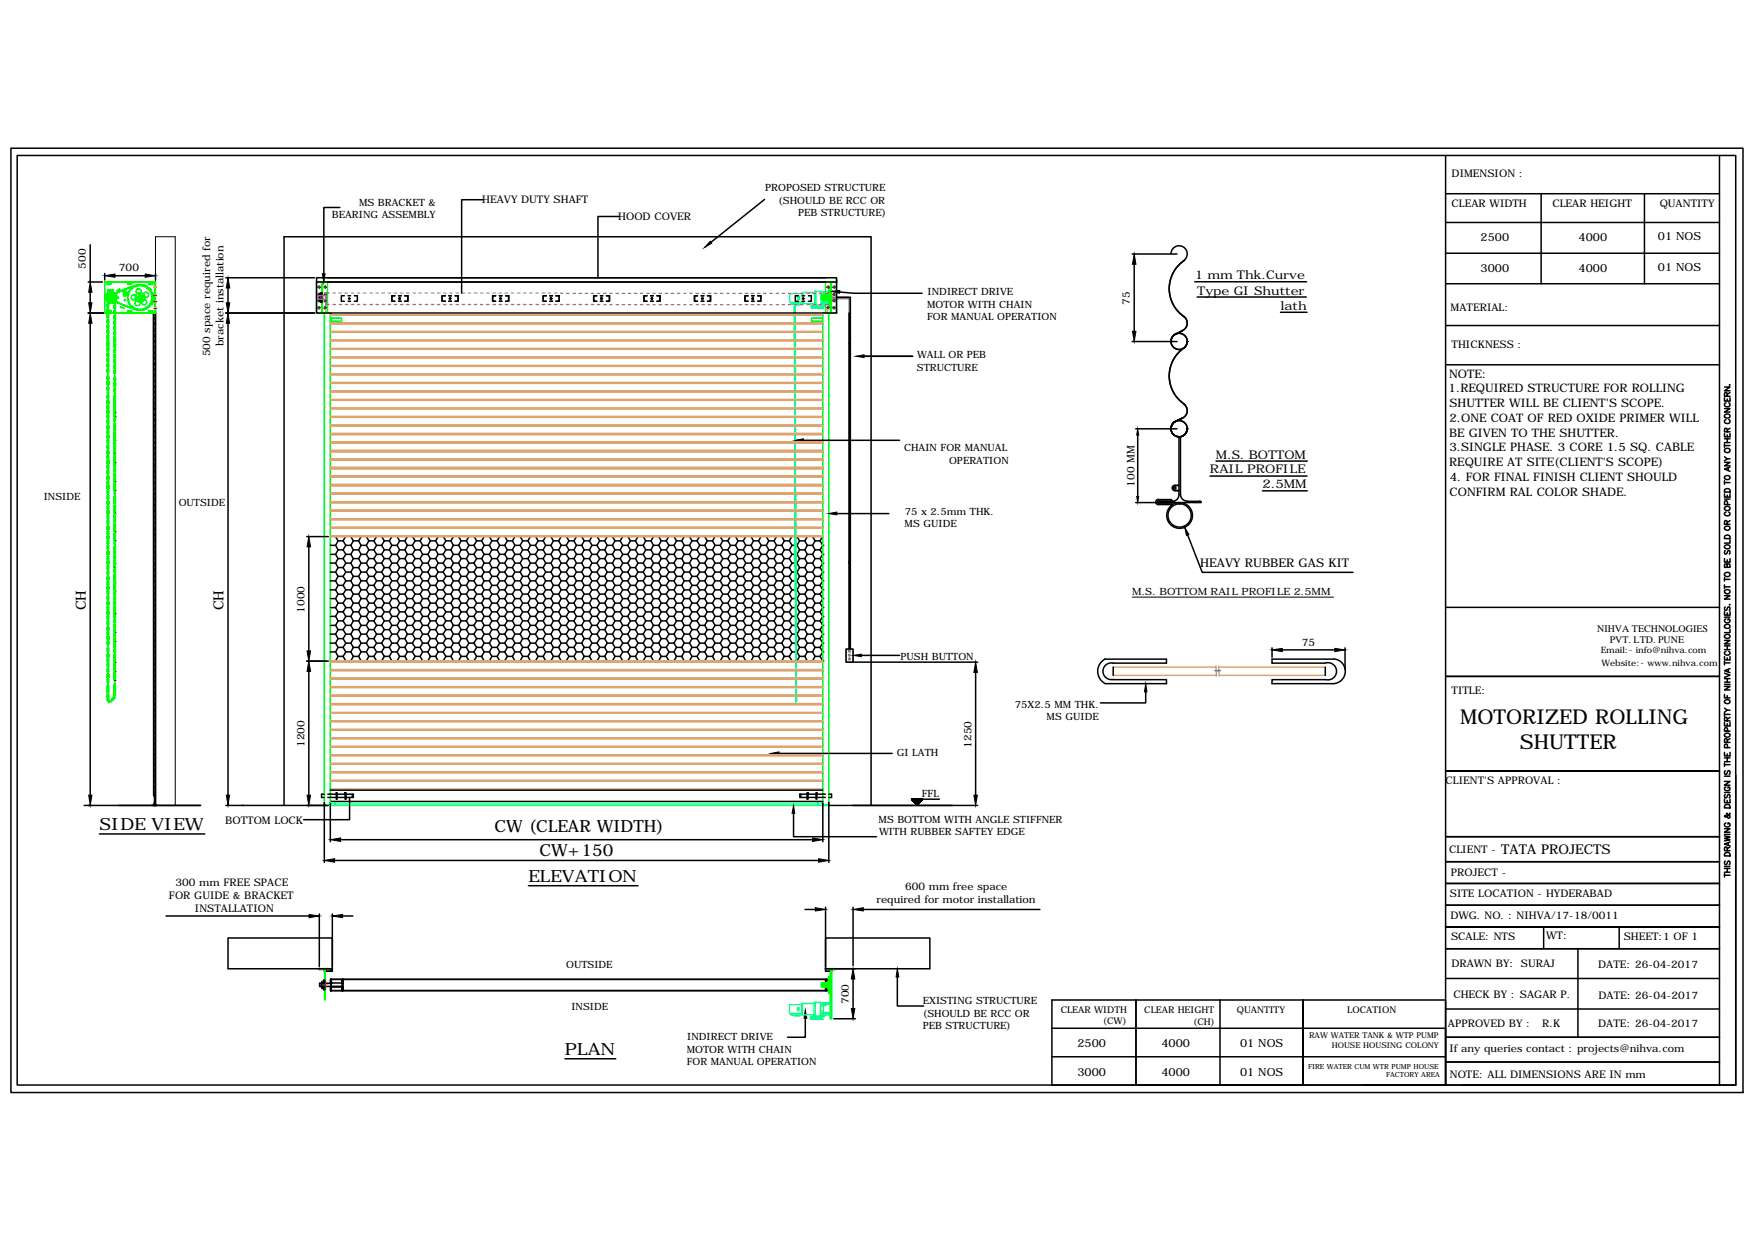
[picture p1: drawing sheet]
<svg xmlns="http://www.w3.org/2000/svg" width="297mm" height="210mm" viewBox="0 0 297 210" stroke-linecap="round" stroke-linejoin="round" font-family="sans-serif">
<defs><g id="words">
<g font-size="3.5">
<text x="247.1" y="122.5">MOTORIZED ROLLING</text>
<text x="257.2" y="126.8">SHUTTER</text>
</g>
<g font-size="2.8">
<text x="16.8" y="140.6">SIDE VIEW</text>
<text x="83.7" y="140.8">CW (CLEAR WIDTH)</text>
<text x="89.4" y="149.3">ELEVATION</text>
<text x="91.3" y="144.9">CW+150</text>
<text x="95.6" y="178.6">PLAN</text>
</g>
<g font-size="2.4">
<text x="14.5" y="103.3" transform="rotate(-90 14.5 103.3)">CH</text>
<text x="37.8" y="103.3" transform="rotate(-90 37.8 103.3)">CH</text>
</g>
<text font-size="2.3" x="254.1" y="144.6">TATA PROJECTS</text>
<g font-size="2">
<text x="202.2" y="47.3">1 mm Thk.Curve</text>
<text x="202.6" y="49.9">Type GI Shutter</text>
<text x="216.7" y="52.4">lath</text>
<text x="245.3" y="64">NOTE:</text>
<text x="245.2" y="66.4">1.REQUIRED STRUCTURE FOR ROLLING</text>
<text x="245.3" y="71.4">2.ONE COAT OF RED OXIDE PRIMER WILL</text>
<text x="245.3" y="68.9">SHUTTER WILL BE CLIENT'S SCOPE.</text>
<text x="205.8" y="77.6">M.S. BOTTOM</text>
<text x="245.3" y="73.9">BE GIVEN TO THE SHUTTER.</text>
<text x="245.3" y="76.4">3.SINGLE PHASE. 3 CORE 1.5 SQ. CABLE</text>
<text x="204.8" y="80.1">RAIL PROFILE</text>
<text x="213.7" y="82.7">2.5MM</text>
<text x="245.3" y="78.9">REQUIRE AT SITE(CLIENT'S SCOPE)</text>
<text x="245.3" y="83.9">CONFIRM RAL COLOR SHADE.</text>
<text x="245.4" y="81.4">4. FOR FINAL FINISH CLIENT SHOULD</text>
<text x="203.1" y="96">HEAVY RUBBER GAS KIT</text>
</g>
<g font-size="1.9">
<text x="250.6" y="40.8">2500</text>
<text x="267.2" y="40.8">4000</text>
<text x="280.6" y="40.7">01 NOS</text>
<text x="250.6" y="46">3000</text>
<text x="267.2" y="46">4000</text>
<text x="280.6" y="45.8">01 NOS</text>
<text x="182.4" y="177.3">2500</text>
<text x="196.6" y="177.3">4000</text>
<text x="209.9" y="177.3">01 NOS</text>
<text x="182.4" y="182.1">3000</text>
<text x="196.6" y="182.1">4000</text>
<text x="209.9" y="182.1">01 NOS</text>
</g>
<g font-size="1.8">
<text x="81.6" y="34.4">HEAVY DUTY SHAFT</text>
<text x="245.7" y="30">DIMENSION :</text>
<text x="245.7" y="35">CLEAR WIDTH</text>
<text x="262.7" y="35">CLEAR HEIGHT</text>
<text x="280.9" y="35">QUANTITY</text>
<text x="104.6" y="37.3">HOOD COVER</text>
<text x="14.5" y="45.5" transform="rotate(-90 14.5 45.5)">500</text>
<text x="20.1" y="45.9">700</text>
<text x="191.2" y="51.6" transform="rotate(-90 191.2 51.6)">75</text>
<text x="245.5" y="52.6">MATERIAL:</text>
<text x="37.8" y="58.6" transform="rotate(-90 37.8 58.6)">bracket installation</text>
<text x="245.7" y="58.9">THICKNESS :</text>
<text x="35.6" y="60.3" transform="rotate(-90 35.6 60.3)">500 space required for</text>
<text x="192" y="82.4" transform="rotate(-90 192 82.4)">100 MM</text>
<text x="51.5" y="103.7" transform="rotate(-90 51.5 103.7)">1000</text>
<text x="220.3" y="109.3">75</text>
<text x="245.7" y="117.5">TITLE:</text>
<text x="51.5" y="126.5" transform="rotate(-90 51.5 126.5)">1200</text>
<text x="164.4" y="126.6" transform="rotate(-90 164.4 126.6)">1250</text>
<text x="244.7" y="132.8">CLIENT'S APPROVAL :</text>
<text x="38.1" y="139.4">BOTTOM LOCK</text>
<text x="29.7" y="149.9">300 mm FREE SPACE</text>
<text x="245.3" y="144.3">CLIENT -</text>
<text x="245.6" y="148.2">PROJECT -</text>
<text x="28.6" y="152.1">FOR GUIDE &amp; BRACKET</text>
<text x="33" y="154.3">INSTALLATION</text>
<text x="148.4" y="152.9">required for motor installation</text>
<text x="153.2" y="150.6">600 mm free space</text>
<text x="245.4" y="151.9">SITE LOCATION - HYDERABAD</text>
<text x="245.5" y="155.5">DWG. NO. : NIHVA/17-18/0011</text>
<text x="245.6" y="159.1">SCALE: NTS</text>
<text x="261.7" y="159">WT:</text>
<text x="274.8" y="159.1">SHEET:1 OF 1</text>
<text x="245.6" y="163.7">DRAWN BY: SURAJ</text>
<text x="270.5" y="163.9">DATE: 26-04-2017</text>
<text x="143.7" y="170" transform="rotate(-90 143.7 170)">700</text>
<text x="245.1" y="173.8">APPROVED BY :</text>
<text x="246" y="168.9">CHECK BY : SAGAR P.</text>
<text x="261" y="173.8">R.K</text>
<text x="270.5" y="173.8">DATE: 26-04-2017</text>
<text x="270.5" y="169.1">DATE: 26-04-2017</text>
<text x="245.3" y="178.1">If any queries contact : projects@nihva.com</text>
<text x="245.4" y="182.4">NOTE: ALL DIMENSIONS ARE IN mm</text>
</g>
<g font-size="1.7">
<text x="60.8" y="34.9">MS BRACKET &amp;</text>
<text x="129.5" y="32.4">PROPOSED STRUCTURE</text>
<text x="131.7" y="34.5">(SHOULD BE RCC OR</text>
<text x="56.2" y="37">BEARING ASSEMBLY</text>
<text x="135.1" y="36.6">PEB STRUCTURE)</text>
<text x="156.9" y="52.1">MOTOR WITH CHAIN</text>
<text x="157" y="49.9">INDIRECT DRIVE</text>
<text x="156.9" y="54.2">FOR MANUAL OPERATION</text>
<text x="155.2" y="62.8">STRUCTURE</text>
<text x="155.2" y="60.6">WALL OR PEB</text>
<text x="153" y="76.4">CHAIN FOR MANUAL</text>
<text x="160.6" y="78.5">OPERATION</text>
<text x="7.4" y="84.7">INSIDE</text>
<text x="30.3" y="85.6">OUTSIDE</text>
<text x="153.1" y="89.2">MS GUIDE</text>
<text x="153.1" y="87.1">75 x 2.5mm THK.</text>
<text x="191.6" y="100.7">M.S. BOTTOM RAIL PROFILE 2.5MM</text>
<text x="270.3" y="107">NIHVA TECHNOLOGIES</text>
<text x="152.4" y="111.7">PUSH BUTTON</text>
<text x="272.4" y="108.9">PVT. LTD. PUNE</text>
<text x="171.8" y="119.8">75X2.5 MM THK.</text>
<text x="177.2" y="121.9">MS GUIDE</text>
<text x="151.8" y="128">GI LATH</text>
<text x="156" y="134.9">FFL</text>
<text x="148.7" y="139.3">MS BOTTOM WITH ANGLE STIFFNER</text>
<text x="148.8" y="141.4">WITH RUBBER SAFTEY EDGE</text>
<text x="95.8" y="163.9">OUTSIDE</text>
<text x="96.7" y="171">INSIDE</text>
<text x="156.2" y="170">EXISTING STRUCTURE</text>
<text x="156.2" y="172.1">(SHOULD BE RCC OR</text>
<text x="116.2" y="178.2">MOTOR WITH CHAIN</text>
<text x="116.3" y="176.1">INDIRECT DRIVE</text>
<text x="156.2" y="174.2">PEB STRUCTURE)</text>
<text x="116.2" y="180.3">FOR MANUAL OPERATION</text>
</g>
<g font-size="1.6">
<text x="179.5" y="171.4">CLEAR WIDTH</text>
<text x="186.7" y="173.4">(CW)</text>
<text x="193.7" y="171.5">CLEAR HEIGHT</text>
<text x="202" y="173.5">(CH)</text>
<text x="209.3" y="171.5">QUANTITY</text>
<text x="228" y="171.5">LOCATION</text>
</g>
<g font-size="1.5">
<text x="270.9" y="110.5">Email:- info@nihva.com</text>
<text x="271" y="112.8">Website:- www.nihva.com</text>
</g>
<g font-size="1.4">
<text x="221.6" y="175.7">RAW WATER TANK &amp; WTP PUMP</text>
<text x="225.4" y="177.4">HOUSE HOUSING COLONY</text>
</g>
<g font-size="1.2">
<text x="221.4" y="180.9">FIRE WATER CUM WTR PUMP HOUSE</text>
<text x="234.6" y="182.4">FACTORY AREA</text>
</g>
</g></defs>
<!-- layer: 0 -->
<g fill="none" stroke="#dda56e" stroke-width=".25">
<path d="M55.9 59.1h83.4M55.9 59h83.4M55.9 57.7h83.4M55.9 57.6h83.4M55.9 56.2h83.4M55.9 56.1h83.4M55.9 54.8h83.4M55.9 54.7h83.4M55.9 53.4h83.4M55.9 53.2h83.4M54.9 69h.1M55.9 70.6h83.4"/>
<path d="M55.9 70.5h83.4M55.9 69.2h83.4M55.9 69.1h83.4M55.9 67.8h83.4M55.9 67.6h83.4M55.9 66.3h83.4M55.9 66.2h83.4M55.9 64.9h83.4M55.9 64.8h83.4M55.9 63.4h83.4M55.9 63.3h83.4M55.9 62h83.4"/>
<path d="M55.9 61.9h83.4M55.9 60.6h83.4M55.9 60.4h83.4M55.9 75h83.4M55.9 74.8h83.4M55.9 73.6h83.4M55.9 73.4h83.4M55.9 72.1h83.4M55.9 72h83.4M55.9 76.4h83.4M55.9 76.3h83.4M55.9 77.9h83.4"/>
<path d="M55.9 77.7h83.4M55.9 79.3h83.4M55.9 79.1h83.4M55.9 80.8h83.4M55.9 80.6h83.4M55.9 82.2h83.4M55.9 82h83.4M55.9 83.6h83.4M55.9 83.5h83.4M55.9 85.1h83.4M55.9 84.9h83.4M55.9 86.5h83.4"/>
<path d="M55.9 86.4h83.4M55.9 90.8h83.4M55.9 90.7h83.4M55.9 89.4h83.4M55.9 89.3h83.4M55.9 88h83.4M55.9 87.8h83.4M55.9 119.3h83.4M55.9 119.1h83.4M55.9 117.8h83.4M55.9 117.7h83.4M55.9 116.4h83.4"/>
<path d="M55.9 116.2h83.4M55.9 115h83.4M55.9 114.8h83.4M55.9 113.5h83.4M55.9 113.4h83.4M55.9 112.1h83.4M55.9 111.9h83.4M188.4 114.3h17.5M188.4 112.9h17.4M206.3 112.9h18M206.3 114.3h18M55.9 133.5h83.4"/>
<path d="M55.9 132.2h83.4M55.9 132.1h83.4M55.9 130.8h83.4M55.9 130.7h83.4M55.9 129.4h83.4M55.9 129.2h83.4M55.9 127.9h83.4M55.9 127.8h83.4M55.9 126.5h83.4M55.9 126.4h83.4M55.9 125h83.4M55.9 124.9h83.4"/>
<path d="M55.9 123.6h83.4M55.9 123.5h83.4M55.9 122.2h83.4M55.9 122h83.4M55.9 120.7h83.4M55.9 120.6h83.4"/>
</g>
<g fill="none" stroke="#0f0" stroke-width=".25">
<path d="M17.7 52.9h.4M17.7 47.8h.4M18.1 47.9h.6M18.1 48.2h.6M18.1 52.6h.6M18.1 47.9l-.1 .1 .1 .1M18.1 52.6l-.1 .1 .1 .1h.7v-.1l-.1-.1M18.4 49.2l.6 .1zM18.4 49.1l.1 .1zM18.4 50.3h.1M18.5 49.2h.1M18.5 50.6h.1"/>
<path d="M18.5 52.9h.7M18.5 47.8h.7M18.5 50.2v.1M18.6 49.1v.1zM18.6 50.1h.1M18.6 50.7l2.3 1 2.3 .8M18.6 50.3h.1M18.6 50.4h.1M18.6 50.2h.1M18.6 50.6a.37 .37 0 0 1 0-.6l3.3-1.4a3.2 3.2 0 0 1 2.8-.2 2.18 2.18 0 0 1 1.1 2.7 2.18 2.18 0 0 1-2.6 1.4M18.6 50.5h.1M18.7 50.1v.1"/>
<path d="M18.7 50.1l-.1 .1M18.7 50.6h.1M18.7 50.5v.1M18.7 47.9l.1 .1-.1 .1M18.8 50.1h.1M18.8 49.1l.1 .1zM18.8 50.6h.1M18.8 50h.1M18.8 50.7h.1M18.9 50.1v.1M18.9 50.6h-.1M18.9 50.5v.1"/>
<path d="M18.9 50.2h.1M18.9 49.2h.1M19 50.5l-.1 .1M19 49.1v.1zM19 50.5h.1M19 50.4h.1l-.1 .1M19 50.2v.1M19 49.2h.1M19 50.2h.1M19 50.4h.1M19 50.3h.1M19.1 49.9h.1"/>
<path d="M19.1 50.9h.1M19.2 49.4v-.3h-.9v.4M19.4 49.7h.1M19.4 51h.1M19.5 52.9h.7M19.5 47.8h.7M19.7 49.6h.1M19.7 51.1h.1M19.8 50.2h.2v.3h-.2M19.9 50.2v.3M20 49.5h.1M20 51.3h.1"/>
<path d="M20.1 49h.2l-.2 .1zM20.1 49.1l-.4 .1M20.2 49.3h.1M20.2 51.4h.1M20.4 52h.2v.1zM20.4 49.3h.1M20.4 51.5h.1M20.6 52.9h.6M20.6 47.8h.6M20.6 52.1l.4 .1M20.7 49.1h.1M20.7 51.6h.1"/>
<path d="M20.9 49.5v.2M21 49h.1M21 51.7h.1M21 49.5l.1 .1M21 49.4l.1-.2-.2-.1-.2 .2 .2 .2M21.1 49.6l.3 .2M21.2 49.3h.1v.1zM21.3 48.9h.1M21.3 51.8h.1M21.4 49.3l.1 .3M21.4 49.7v.1M21.4 49.8l.3-.1v.2"/>
<path d="M21.6 48.8h.1M21.6 51.9h.1M21.6 47.9h.6l.1 .1-.1 .1h-.5zM21.6 52.6h.6l.1 .1v.1h-.6zM21.6 52.9h.7M21.6 47.8h.7M21.7 50.6l-.1 .1 .2 .2M21.7 49.9l-.1 .2h.1l-.1 .2v.1l.1 .1M21.7 50.9v.1v.2h.2l-.1 .1 .1 .2h.2M21.8 49.8h.1M21.8 48.7h.1M21.8 52h.1"/>
<path d="M21.9 49.6h-.2v.2l-.3 .1-.2 .2-.3-.1 .1-.4M21.9 51.2h.1M22 49.2h-.1l-.1 .2 .1 .1M22 51.5v.2l.3 .1M22.1 49.2h.1M22.1 48.6h.1M22.1 52.1h.1M22.3 49l-.2-.1-.1 .3M22.3 51.8l.1 .3 .1-.1M22.3 48.5h.1M22.3 52.2h.1M22.5 48.8l-.1-.1-.1 .2"/>
<path d="M22.5 52h.1M22.5 52l.2 .3 .1-.1M22.6 48.5h.1M22.6 52.3h.1M22.6 52.9h.8M22.6 47.8h.8M22.8 48.5l-.3 .1 .1 .1M22.8 48.4h.1M22.8 52.4h.1M22.9 52.2l-.1 .1 .3 .1v-.1M23.1 48.5v-.2l-.3 .1 .1 .1M23.1 48.3h.1"/>
<path d="M23.2 52.5h.1M23.2 52.3v.1l.2 .1 .1-.1M23.2 48.3a2.14 2.14 0 0 1 2.7 2 2.14 2.14 0 0 1-2.7 2.1l-2.3-.8-2.3-1M23.3 48.3a25.3 25.3 0 0 0-4.7 1.9v.4l-.1-.2M23.3 50.2l.1 .1-.1 .2M23.3 50.4l.3 .3M23.4 48.2h.1M23.5 48.4l-.1-.2-.2 .2M23.5 48.4l.1-.2h.2v.2M23.5 52.5h.1M23.6 48.3h-.1M23.6 52.3v.2h.2v-.1"/>
<path d="M23.6 50v.1l.2-.1M23.6 50.8v-.1l.2 .1M23.6 50l-.3 .2M23.7 48.2h.1M23.7 52.9h.7M23.7 47.8h.7M23.8 50l.3 .2M23.9 48.4v-.2l.3 .1v.1M23.9 52.5h.1M23.9 48.3h.1M24 48.2h.1M24.1 50.2l-.2 .1 .2 .2"/>
<path d="M24.1 50.4l-.3 .3M24.2 52.3l-.3 .2v-.2M24.2 48.5l.1-.2 .2 .2M24.2 52.4h.1M24.2 48.4h.1M24.2 48.3h.1M24.3 52.3h-.1M24.5 52.4h.1M24.5 52.2l-.2 .2-.1-.1M24.5 48.5l.3 .1v.1M24.5 48.4h.1M24.5 48.5h.1"/>
<path d="M24.7 52.3h.1M24.7 52.9h.7M24.7 47.8h.7M24.8 52v.1l-.1 .2-.1-.1M24.8 48.5h.1M24.8 48.8l.2-.1 .1 .1v.1M24.9 48.7h.1M24.9 52h.1M25 52.1h.1M25.1 51.8v.1l-.1 .2-.2-.1M25.1 49l.2-.1 .1 .2-.1 .1M25.1 48.9h.1"/>
<path d="M25.1 48.8h.1M25.1 51.7v.1M25.2 51.9h.1M25.2 47.9h.6M25.2 48.2h.6M25.2 52.6h.6M25.2 47.9l-.1 .1 .1 .1M25.2 52.6l-.1 .1 .1 .1h.6l.1-.1-.1-.1M25.3 51.5l.1 .2-.1 .1h-.2M25.3 49.2l.3 .2-.1 .1M25.3 51.7h.1M25.3 49.2h.1"/>
<path d="M25.4 49h.1M25.5 51.2l.1 .1-.2 .2M25.5 49.5l.2 .2-.1 .1M25.5 51.5h.1M25.5 49.2h.1M25.5 49.5h.1M25.6 50.9l.1 .1-.2 .2M25.6 49.9h.2l-.1 .3M25.6 51.3h.1M25.6 49.5h.1M25.7 49.8h.1M25.7 50.8v.1"/>
<path d="M25.7 50.6l.1 .2-.2 .1M25.7 50.2l.1 .1-.1 .2M25.7 50.1v.1M25.7 50.5h.1M25.7 51h.1M25.7 49.7h.1M25.8 52.9h.4M25.8 47.8h.4M25.8 47.9l.1 .1-.1 .1M25.8 50.8h.1M25.8 50h.1M25.9 50.5h.1"/>
<path d="M25.9 50.3h.1M25.9 51l.1 .1-.2 .3zM25.9 49.6a2.1 2.1 0 0 1 0 1.5M26.2 47.7h-8.5v5.3h8.5M26.2 47.7h.1v5.3h-.1M26.2 47.7v5.3M53.6 47.7h1.8v5.3h-1.8zM53.6 53h1.8M54.5 47.7v5.3M54.6 47.7v5.3M55.9 53.8h1.9v.6h-1.9M56.1 54.1v.1"/>
<path d="M139.1 50.1v.6M139.1 49.9v.3h.2M139.1 50.2h.1M139.1 50v.7zM139.1 50.5h.1M139.3 53h1v83.3h-.2M139.3 53v83.3h1M139.3 53.8h-1.9v.6h1.9M139.3 53h1M139.3 50.2h.1M139.3 50.5h-.2v.3M139.7 49.4v-1.7h1.9v5.3h-1.9v-1.4"/>
<path d="M140.1 49.9h-1v.3h.2v-.1h.8M140.1 50.7h-.8v-.2h-.2v.3h1M140.1 50.4h-1h1M140.1 50.1h-1.1v.5h1.1M140.1 49.8v1.1zM140.1 49.8h.2v1.1h-.2M140.1 50.1h.2M140.1 50.6h.2M140.4 47.7h.3v5.3h-.3l.2-.1v-5.1zM140.4 48.9v2.9v-1.4v1.1l-.1-.1v-2.1l.1-.1v1.2zM140.4 48.9v-.1h.2l-.1 1.6M140.4 50.1h.3"/>
<path d="M140.4 50.6h.3M140.5 50.4l.1 1.5h-.2v-.1M140.5 50.4l.1 1.5M140.6 47.7v5.3M140.6 48.8l-.1 1.6M140.6 51.1h.1M140.6 51.2h.1M140.6 49.5h.1M140.6 49.6h.1M140.7 47.7v5.3M18.3 65.2v.2M19.4 65.4v.3"/>
<path d="M18.3 118.1l-.1 .2M55.9 105.1v-52.1h-1v83.3h.2M55.9 104.3v31.5M54.9 136.3h1M55.3 136.3h.2M55.7 136.3h.2M139.3 136.3h.2M139.6 136.3h.3M54 164h1.9v.1h-1.9zM54.1 164.1h.1M54.9 164.1h.2v5.2h-.2zM139.1 166.4v.6z"/>
<path d="M139.1 166.6h.1M139.1 166.9h.1M139.1 166.5v.5M139.2 166.4l-.1 .2h.2M139.3 166.5h-.3v.4h.3M139.3 166.6h.1M139.3 167h.7h-.7v-.1h-.1v.2h.8M139.3 166.9h-.2l.1 .2M139.3 166.9h.1M139.4 166.5h.2M139.4 166.9h.2M139.7 164h1.9v.1h-1.9z"/>
<path d="M139.7 166.5h.2M139.7 166.9h.2M140 166.4h-.8v.2h.1v-.1h.7h-.7M140 166.3v.9zM140 166.7h-.9h.9M140 166.2h.2v1h-.2M140 166.5h.2M140 166.9h.2M140.3 165.4v2.6v-1.3v1.1l-.1-.1v-1.9l.1-.2v1.1zM140.3 165.4v-.1h.2l-.1 1.4M140.4 166.5h.1M140.4 166.9h.1"/>
<path d="M140.4 166.7l.1 1.5h-.2v-.2M140.4 166.7l.1 1.5M140.5 165.3l-.1 1.4M140.5 164.1h.3v8.4h-.3zM140.5 166.2v1.1M140.7 164.1v.4M140.7 164.8v.7M140.7 165.8v.8M140.7 166.9v.7M140.7 168v.6M140.7 169v.7M140.7 170v.7"/>
<path d="M140.7 171.1v.7M140.7 172.1v.4"/>
<circle cx="18.3" cy="49.5" r=".06"/>
<circle cx="18.3" cy="51.1" r=".06"/>
<circle cx="18.5" cy="50.3" r=".02"/>
<circle cx="18.5" cy="50.6" r=".02"/>
<circle cx="18.6" cy="50.1" r=".02"/>
<circle cx="18.8" cy="50.3" r=".99"/>
<circle cx="18.8" cy="50.3" r=".74"/>
<circle cx="18.8" cy="50.3" r=".53"/>
<circle cx="18.8" cy="50.3" r=".57"/>
<circle cx="18.8" cy="50.3" r=".06"/>
<circle cx="18.8" cy="50.7" r=".02"/>
<circle cx="18.8" cy="50" r=".02"/>
<circle cx="19.1" cy="50.8" r=".02"/>
<circle cx="19.1" cy="49.8" r=".02"/>
<circle cx="19.4" cy="49.7" r=".02"/>
<circle cx="19.4" cy="51" r=".02"/>
<circle cx="19.7" cy="49.6" r=".02"/>
<circle cx="19.7" cy="51.1" r=".02"/>
<circle cx="19.7" cy="50.3" r=".06"/>
<circle cx="20" cy="51.2" r=".02"/>
<circle cx="20" cy="49.5" r=".02"/>
<circle cx="20.2" cy="49.3" r=".02"/>
<circle cx="20.2" cy="51.4" r=".02"/>
<circle cx="20.5" cy="51.4" r=".02"/>
<circle cx="20.5" cy="49.2" r=".02"/>
<circle cx="20.8" cy="49.1" r=".02"/>
<circle cx="20.8" cy="51.6" r=".02"/>
<circle cx="20.9" cy="49.3" r=".11"/>
<circle cx="21" cy="49" r=".02"/>
<circle cx="21" cy="51.7" r=".02"/>
<circle cx="21.1" cy="50.8" r=".02"/>
<circle cx="21.1" cy="49.9" r=".02"/>
<circle cx="21.1" cy="49.9" r=".11"/>
<circle cx="21.1" cy="50.8" r=".11"/>
<circle cx="21.3" cy="48.9" r=".02"/>
<circle cx="21.3" cy="51.8" r=".02"/>
<circle cx="21.6" cy="48.8" r=".02"/>
<circle cx="21.6" cy="51.9" r=".02"/>
<circle cx="21.9" cy="48.7" r=".02"/>
<circle cx="21.9" cy="52" r=".02"/>
<circle cx="22.1" cy="52.1" r=".02"/>
<circle cx="22.1" cy="48.6" r=".02"/>
<circle cx="22.4" cy="48.5" r=".02"/>
<circle cx="22.4" cy="52.2" r=".02"/>
<circle cx="22.6" cy="48.4" r=".02"/>
<circle cx="22.6" cy="52.2" r=".02"/>
<circle cx="22.7" cy="50.3" r=".44"/>
<circle cx="22.9" cy="48.4" r=".02"/>
<circle cx="22.9" cy="52.3" r=".02"/>
<circle cx="23.1" cy="50.3" r=".06"/>
<circle cx="23.2" cy="48.3" r=".02"/>
<circle cx="23.2" cy="52.5" r=".02"/>
<circle cx="23.3" cy="51.3" r=".44"/>
<circle cx="23.4" cy="48.2" r=".02"/>
<circle cx="23.5" cy="49.3" r=".44"/>
<circle cx="23.5" cy="52.5" r=".02"/>
<circle cx="23.7" cy="50.3" r=".83"/>
<circle cx="23.7" cy="48.2" r=".02"/>
<circle cx="23.7" cy="51" r=".06"/>
<circle cx="23.7" cy="49.7" r=".06"/>
<circle cx="23.7" cy="50.3" r=".23"/>
<circle cx="23.9" cy="52.5" r=".02"/>
<circle cx="24" cy="48.2" r=".02"/>
<circle cx="24.2" cy="52.4" r=".02"/>
<circle cx="24.3" cy="48.3" r=".02"/>
<circle cx="24.3" cy="50.3" r=".06"/>
<circle cx="24.4" cy="51.1" r=".44"/>
<circle cx="24.5" cy="52.3" r=".02"/>
<circle cx="24.6" cy="48.4" r=".02"/>
<circle cx="24.7" cy="49.9" r=".44"/>
<circle cx="24.7" cy="52.2" r=".02"/>
<circle cx="24.8" cy="48.5" r=".02"/>
<circle cx="25" cy="52.1" r=".02"/>
<circle cx="25.2" cy="48.7" r=".02"/>
<circle cx="25.2" cy="51.9" r=".02"/>
<circle cx="25.4" cy="51.7" r=".02"/>
<circle cx="25.4" cy="49" r=".02"/>
<circle cx="25.5" cy="51.5" r=".02"/>
<circle cx="25.5" cy="49.2" r=".02"/>
<circle cx="25.7" cy="51.2" r=".02"/>
<circle cx="25.7" cy="49.5" r=".02"/>
<circle cx="25.7" cy="51" r=".02"/>
<circle cx="25.7" cy="49.7" r=".02"/>
<circle cx="25.8" cy="50" r=".02"/>
<circle cx="25.8" cy="50.8" r=".02"/>
<circle cx="25.9" cy="50.5" r=".02"/>
<circle cx="25.9" cy="50.3" r=".02"/>
<circle cx="54" cy="50.9" r=".15"/>
<circle cx="54" cy="48.6" r=".15"/>
<circle cx="54" cy="49.8" r=".15"/>
<circle cx="54" cy="52.1" r=".15"/>
<circle cx="55" cy="48.6" r=".15"/>
<circle cx="55" cy="49.8" r=".15"/>
<circle cx="55" cy="50.9" r=".15"/>
<circle cx="55" cy="52.1" r=".15"/>
<circle cx="140.2" cy="52.1" r=".15"/>
<circle cx="140.2" cy="48.6" r=".15"/>
<circle cx="141.2" cy="48.6" r=".15"/>
<circle cx="141.2" cy="50.9" r=".15"/>
<circle cx="141.2" cy="49.8" r=".15"/>
<circle cx="141.2" cy="52.1" r=".15"/>
</g>
<g fill="none" stroke="#000" stroke-width=".25">
<path d="M1.8 25.1h293.2v159.8h-293.2zM2.9 26.3h290.9v157.4h-290.9zM57.5 35.1h-2.7v11.2M81.8 33.8h-3.7v15.8M104.8 36.6h-3.6v10.4M129.4 33.8l-9.1 7.2M244.7 26.3v157.4M244.7 32.8h46.3M244.7 37.7h46.3M260.8 32.8v15.2M278.3 32.8v15.2M291 26.3v157.4h-113v-14.4h66.7"/>
<path d="M14.9 53h10.7M14.9 47.7h2.4M15.3 41.4v6.3M15.3 49.5v1.8M15.3 54.7v79.9M17.7 46.3v1.1M19.5 46.7h5.1M26.3 46.3v1.1M38.2 53h15M38.2 47h15M38.6 48.8v2.5M38.6 54.7v79.9"/>
<path d="M53.6 47h88v.7h-88zM53.9 50.1h.1M53.9 50.7h.1M53.9 50.4h.1M54 50.1h.1M54 50.7h.1M54.1 50.1h.1M54.1 50.7h.1M54.3 50.1h.1M54.3 50.7h.1M54.3 49.6h.2v1.6h-.2zM54.3 50h-.4v.7h.4"/>
<path d="M54.3 49.8h-.3v1.2h.3M54.3 49.7h.2M54.3 49.9h.2M54.3 50.9h.2M54.3 51h.2M54.4 50.1h.1M54.4 50.7h.1M55.4 47h84.3M55.9 53.1h.1M58.3 50.1h-.5v.9h.5M58.9 50.1h.4M58.9 51h.4"/>
<path d="M59 50.4l.2 .1-.1 .2zM60 50.1h.5v.9h-.5M66.8 50.1h-.5v.9h.5M67.5 50.1h.4M67.5 51h.4M67.5 50.4h.2v.2h-.2zM68.5 50.1h.5v.9h-.5M75.4 50.1h-.6v.9h.6M76 50.1h.4M76 51h.4M76.1 50.4l.2 .1-.1 .2zM77 50.1h.5v.9h-.5"/>
<path d="M83.9 50.1h-.5v.9h.5M84.5 50.1h.4M84.5 51h.4M84.7 50.4l.1 .1-.1 .2zM85.6 50.1h.5v.9h-.5M92.4 50.1h-.5v.9h.5M93.1 50.1h.4M93.1 51h.4M93.2 50.4h.1v.2h-.1zM94.1 50.1h.5v.9h-.5M101 50.1h-.5v.9h.5M101.6 50.1h.4"/>
<path d="M101.6 51h.4M101.7 50.4h.2v.2h-.2zM102.6 50.1h.6v.9h-.6M109.5 50.1h-.5v.9h.5M110.1 50.1h.5M110.1 51h.5M110.3 50.4l.1 .1-.1 .2zM111.2 50.1h.5v.9h-.5M118.1 50.1h-.6v.9h.6M118.7 50.1h.4M118.7 51h.4M118.8 50.4l.2 .1-.1 .2z"/>
<path d="M119.7 50.1h.6v.9h-.6M126.6 50.1h-.5v.9h.5M127.2 50.1h.4M127.2 51h.4M127.3 50.4h.2v.2h-.2zM128.3 50.1h.5v.9h-.5M135.2 50.1h-.6v.9h.6M135.7 50.1h.5M135.7 51h.5M135.9 50.4l.1 .1v.2zM136.8 50.1h.5v.9h-.5M140 50.1h.6"/>
<path d="M141.6 50.3h2.3v59.6h.5v2.2h-1.2v-2.2h.5v-56.9M141.6 47.4v5.6h-88v-5.3M142.1 49.4l2.4 .2h11.6M143.7 58.2h.1M191.6 43h7.6M191.6 57.8h7.6M192 44.7v11.4M198.1 57.8h.1M198.2 43a1.38 1.38 0 0 1 2-1.2 1.38 1.38 0 0 1 .2 2.3M198.8 56.6a1.38 1.38 0 0 0 .1 2.4 1.38 1.38 0 0 0 2-1.2M200.1 56l-1.3 .6 1.3-.6M200.2 53.5a1.38 1.38 0 0 1 .7 1.2 1.38 1.38 0 0 1-.8 1.2"/>
<path d="M200.3 53.6a1.38 1.38 0 0 1-.2 2.3M200.4 58.9a1.38 1.38 0 0 0-.2-2.3 1.38 1.38 0 0 0-2 1.2 1.38 1.38 0 0 1 2-1.2 1.38 1.38 0 0 1 .1 2.4M200.5 44.1a5.7 5.7 0 0 0 0 9.6M200.5 58.8a5.7 5.7 0 0 0 0 9.6M200.9 57.8h.1M202.2 47.7h18.9M202.6 50.3h18.5M216.7 52.9h4.5M244.7 42.9h46.3M244.7 55.1h46.3M244.7 48h46.3M19.4 69.9h.1"/>
<path d="M19.4 70.6h.1M19.4 74.6h.1M19.4 78.4h.1M19.4 68.3v.1M19.4 73v.1M19.4 76.8v.1M19.4 79.1h.1M136 74.5h16.3M146.2 60.3h8.3M146.2 60.3h8.2M192.2 72.6h7M192.6 73.6v10.5"/>
<path d="M198.1 72.6h.1M198.8 71.4l1.3-.6-1.3 .6M198.8 71.4a1.38 1.38 0 0 0 .1 2.4 1.38 1.38 0 0 0 2-1.2M199.5 74v9.8M199.9 73.9l-.1 .2v9.6M200.2 68.3a1.38 1.38 0 0 1 .7 1.3 1.38 1.38 0 0 1-.8 1.2 1.38 1.38 0 0 0 .2-2.4M200.4 73.7a1.38 1.38 0 0 0-.2-2.4 1.38 1.38 0 0 0-2 1.3 1.38 1.38 0 0 1 2-1.2 1.38 1.38 0 0 1 .1 2.4M200.9 72.6h.1M205.8 78h15.5M244.7 61.8h46.3M291.9 78.3h.9l-.9 .6h.9M291.9 73.4v.5h.9v-.5"/>
<path d="M291.9 69.2h.9l-.9 .6h.9M291.9 67.3v.6h.9v-.6M291.9 65.5h.9l-.9 .7h.9M291.9 75.1v.6M291.9 77.3l.4 .4M291.9 75.4h.9M291.9 74.9h.9M291.9 74.3h.9M292 76a.45 .45 0 0 1 .7-.1 .45 .45 0 0 1 0 .7 .45 .45 0 0 1-.7-.1l-.1-.1zM292 70.2a.45 .45 0 0 1 .5-.1 .45 .45 0 0 1 .3 .5 .47 .47 0 0 1-.6 .2 .47 .47 0 0 1-.3-.5zM292.1 71l-.1 .1a.41 .41 0 0 0 .3 .6 .41 .41 0 0 0 .4-.6l-.1-.1M292.1 68.2h-.1a.41 .41 0 0 0 .3 .7 .41 .41 0 0 0 .4-.7h-.1"/>
<path d="M292.3 73.1v-.5l-.3-.1-.1 .6h.9M292.3 67.1v-.6h-.3l-.1 .6h.9M292.3 67.5v.4M292.3 73.6v.3M292.3 74.3v.6M292.5 79.2v.5M292.8 65.1v.1zM292.8 79.1l-.9 .3 .9 .4M292.8 77.7h-.5l-.4 .3M292.8 72.5l-.5 .3M292.8 66.4l-.5 .3M19.4 81.6h.1"/>
<path d="M19.4 83.1h.1M19.4 86.9h.1M19.4 90.1h.1M19.4 91.6h.1M19.4 95.4h.1M19.4 98.6h.1M19.4 85.3v.1M19.4 87.6v.1M19.4 93.8v.1M19.4 96.1v.1M51.9 90.8h3.7M52.3 92.6v17.6"/>
<path d="M55.9 92.3h.9M55.9 93.8h.9M55.9 95.3h.9M55.9 96.8h.9M55.9 98.3h.9M55.9 99.9h.9M56.8 99.9l.4 .7M56.8 98.3l.4 .8M56.8 96.8l.4 .8M56.8 95.3l.4 .8M56.8 93.8l.4 .8M56.8 92.3l.4 .8"/>
<path d="M56.8 90.8l.4 .8M57.2 91.6h.9M57.2 93.1h.9M57.2 94.6h.9M57.2 96.1h.9M57.2 97.6h.9M57.2 99.1h.9M57.2 91.6l-.4 .7M57.2 93.1l-.4 .7M57.2 94.6l-.4 .7M57.2 96.1l-.4 .7M57.2 97.6l-.4 .7"/>
<path d="M57.2 99.1l-.4 .8M58.1 99.1l.4 .8M58.1 97.6l.4 .7M58.1 96.1l.4 .7M58.1 94.6l.4 .7M58.1 93.1l.4 .7M58.1 91.6l.4 .7M58.5 90.8l-.4 .8M58.5 92.3h.9M58.5 93.8h.9M58.5 95.3h.9M58.5 96.8h.9"/>
<path d="M58.5 98.3h.9M58.5 99.9h.9M58.5 92.3l-.4 .8M58.5 93.8l-.4 .8M58.5 95.3l-.4 .8M58.5 96.8l-.4 .8M58.5 98.3l-.4 .8M58.5 99.9l-.4 .7M59.4 99.9l.4 .7M59.4 98.3l.4 .8M59.4 96.8l.4 .8M59.4 95.3l.4 .8"/>
<path d="M59.4 93.8l.4 .8M59.4 92.3l.4 .8M59.4 90.8l.4 .8M59.8 91.6h.9M59.8 93.1h.9M59.8 94.6h.9M59.8 96.1h.9M59.8 97.6h.9M59.8 99.1h.9M59.8 91.6l-.4 .7M59.8 93.1l-.4 .7M59.8 94.6l-.4 .7"/>
<path d="M59.8 96.1l-.4 .7M59.8 97.6l-.4 .7M59.8 99.1l-.4 .8M60.7 99.1l.4 .8M60.7 97.6l.4 .7M60.7 96.1l.4 .7M60.7 94.6l.4 .7M60.7 93.1l.4 .7M60.7 91.6l.4 .7M61.1 92.3h.9M61.1 93.8h.9M61.1 95.3h.9"/>
<path d="M61.1 96.8h.9M61.1 98.3h.9M61.1 99.9h.9M61.1 90.8l-.4 .8M61.1 92.3l-.4 .8M61.1 93.8l-.4 .8M61.1 95.3l-.4 .8M61.1 96.8l-.4 .8M61.1 98.3l-.4 .8M61.1 99.9l-.4 .7M62 99.9l.4 .7M62 98.3l.4 .8"/>
<path d="M62 96.8l.4 .8M62 95.3l.4 .8M62 93.8l.4 .8M62 92.3l.4 .8M62 90.8l.4 .8M62.4 91.6h.9M62.4 93.1h.9M62.4 94.6h.9M62.4 96.1h.9M62.4 97.6h.9M62.4 99.1h.9M62.4 91.6l-.4 .7"/>
<path d="M62.4 93.1l-.4 .7M62.4 94.6l-.4 .7M62.4 96.1l-.4 .7M62.4 97.6l-.4 .7M62.4 99.1l-.4 .8M63.3 99.1l.4 .8M63.3 97.6l.4 .7M63.3 96.1l.4 .7M63.3 94.6l.4 .7M63.3 93.1l.4 .7M63.3 91.6l.4 .7M63.7 92.3h.9"/>
<path d="M63.7 93.8h.9M63.7 95.3h.9M63.7 96.8h.9M63.7 98.3h.9M63.7 99.9h.9M63.7 90.8l-.4 .8M63.7 92.3l-.4 .8M63.7 93.8l-.4 .8M63.7 95.3l-.4 .8M63.7 96.8l-.4 .8M63.7 98.3l-.4 .8M63.7 99.9l-.4 .7"/>
<path d="M64.6 99.9l.5 .7M64.6 98.3l.5 .8M64.6 96.8l.5 .8M64.6 95.3l.5 .8M64.6 93.8l.5 .8M64.6 92.3l.5 .8M64.6 90.8l.5 .8M65.1 91.6h.8M65.1 93.1h.8M65.1 94.6h.8M65.1 96.1h.8M65.1 97.6h.8"/>
<path d="M65.1 99.1h.8M65.1 91.6l-.5 .7M65.1 93.1l-.5 .7M65.1 94.6l-.5 .7M65.1 96.1l-.5 .7M65.1 97.6l-.5 .7M65.1 99.1l-.5 .8M65.9 99.1l.4 .8M65.9 97.6l.4 .7M65.9 96.1l.4 .7M65.9 94.6l.4 .7M65.9 93.1l.4 .7"/>
<path d="M65.9 91.6l.4 .7M66.3 92.3h.9M66.3 93.8h.9M66.3 95.3h.9M66.3 96.8h.9M66.3 98.3h.9M66.3 99.9h.9M66.3 90.8l-.4 .8M66.3 92.3l-.4 .8M66.3 93.8l-.4 .8M66.3 95.3l-.4 .8M66.3 96.8l-.4 .8"/>
<path d="M66.3 98.3l-.4 .8M66.3 99.9l-.4 .7M67.2 99.9l.4 .7M67.2 98.3l.4 .8M67.2 96.8l.4 .8M67.2 95.3l.4 .8M67.2 93.8l.4 .8M67.2 92.3l.4 .8M67.2 90.8l.4 .8M67.6 91.6h.9M67.6 93.1h.9M67.6 94.6h.9"/>
<path d="M67.6 96.1h.9M67.6 97.6h.9M67.6 99.1h.9M67.6 91.6l-.4 .7M67.6 93.1l-.4 .7M67.6 94.6l-.4 .7M67.6 96.1l-.4 .7M67.6 97.6l-.4 .7M67.6 99.1l-.4 .8M68.5 99.1l.4 .8M68.5 97.6l.4 .7M68.5 96.1l.4 .7"/>
<path d="M68.5 94.6l.4 .7M68.5 93.1l.4 .7M68.5 91.6l.4 .7M68.9 92.3h.9M68.9 93.8h.9M68.9 95.3h.9M68.9 96.8h.9M68.9 98.3h.9M68.9 99.9h.9M68.9 90.8l-.4 .8M68.9 92.3l-.4 .8M68.9 93.8l-.4 .8"/>
<path d="M68.9 95.3l-.4 .8M68.9 96.8l-.4 .8M68.9 98.3l-.4 .8M68.9 99.9l-.4 .7M69.8 99.9l.5 .7M69.8 98.3l.5 .8M69.8 96.8l.5 .8M69.8 95.3l.5 .8M69.8 93.8l.5 .8M69.8 92.3l.5 .8M69.8 90.8l.5 .8M70.3 91.6h.8"/>
<path d="M70.3 93.1h.8M70.3 94.6h.8M70.3 96.1h.8M70.3 97.6h.8M70.3 99.1h.8M70.3 91.6l-.5 .7M70.3 93.1l-.5 .7M70.3 94.6l-.5 .7M70.3 96.1l-.5 .7M70.3 97.6l-.5 .7M70.3 99.1l-.5 .8M71.1 99.1l.4 .8"/>
<path d="M71.1 97.6l.4 .7M71.1 96.1l.4 .7M71.1 94.6l.4 .7M71.1 93.1l.4 .7M71.1 91.6l.4 .7M71.5 92.3h.9M71.5 93.8h.9M71.5 95.3h.9M71.5 96.8h.9M71.5 98.3h.9M71.5 99.9h.9M71.5 90.8l-.4 .8"/>
<path d="M71.5 92.3l-.4 .8M71.5 93.8l-.4 .8M71.5 95.3l-.4 .8M71.5 96.8l-.4 .8M71.5 98.3l-.4 .8M71.5 99.9l-.4 .7M72.4 99.9l.4 .7M72.4 98.3l.4 .8M72.4 96.8l.4 .8M72.4 95.3l.4 .8M72.4 93.8l.4 .8M72.4 92.3l.4 .8"/>
<path d="M72.4 90.8l.4 .8M72.8 91.6h.9M72.8 93.1h.9M72.8 94.6h.9M72.8 96.1h.9M72.8 97.6h.9M72.8 99.1h.9M72.8 91.6l-.4 .7M72.8 93.1l-.4 .7M72.8 94.6l-.4 .7M72.8 96.1l-.4 .7M72.8 97.6l-.4 .7"/>
<path d="M72.8 99.1l-.4 .8M73.7 99.1l.5 .8M73.7 97.6l.5 .7M73.7 96.1l.5 .7M73.7 94.6l.5 .7M73.7 93.1l.5 .7M73.7 91.6l.5 .7M74.2 92.3h.8M74.2 93.8h.8M74.2 95.3h.8M74.2 96.8h.8M74.2 98.3h.8"/>
<path d="M74.2 99.9h.8M74.2 90.8l-.5 .8M74.2 92.3l-.5 .8M74.2 93.8l-.5 .8M74.2 95.3l-.5 .8M74.2 96.8l-.5 .8M74.2 98.3l-.5 .8M74.2 99.9l-.5 .7M75 99.9l.5 .7M75 98.3l.5 .8M75 96.8l.5 .8M75 95.3l.5 .8"/>
<path d="M75 93.8l.5 .8M75 92.3l.5 .8M75 90.8l.5 .8M75.5 91.6h.8M75.5 93.1h.8M75.5 94.6h.8M75.5 96.1h.8M75.5 97.6h.8M75.5 99.1h.8M75.5 91.6l-.5 .7M75.5 93.1l-.5 .7M75.5 94.6l-.5 .7"/>
<path d="M75.5 96.1l-.5 .7M75.5 97.6l-.5 .7M75.5 99.1l-.5 .8M76.3 99.1l.4 .8M76.3 97.6l.4 .7M76.3 96.1l.4 .7M76.3 94.6l.4 .7M76.3 93.1l.4 .7M76.3 91.6l.4 .7M76.7 92.3h.9M76.7 93.8h.9M76.7 95.3h.9"/>
<path d="M76.7 96.8h.9M76.7 98.3h.9M76.7 99.9h.9M76.7 90.8l-.4 .8M76.7 92.3l-.4 .8M76.7 93.8l-.4 .8M76.7 95.3l-.4 .8M76.7 96.8l-.4 .8M76.7 98.3l-.4 .8M76.7 99.9l-.4 .7M77.6 99.9l.4 .7M77.6 98.3l.4 .8"/>
<path d="M77.6 96.8l.4 .8M77.6 95.3l.4 .8M77.6 93.8l.4 .8M77.6 92.3l.4 .8M77.6 90.8l.4 .8M78 91.6h.9M78 93.1h.9M78 94.6h.9M78 96.1h.9M78 97.6h.9M78 99.1h.9M78 91.6l-.4 .7"/>
<path d="M78 93.1l-.4 .7M78 94.6l-.4 .7M78 96.1l-.4 .7M78 97.6l-.4 .7M78 99.1l-.4 .8M78.9 99.1l.5 .8M78.9 97.6l.5 .7M78.9 96.1l.5 .7M78.9 94.6l.5 .7M78.9 93.1l.5 .7M78.9 91.6l.5 .7M79.4 92.3h.8"/>
<path d="M79.4 93.8h.8M79.4 95.3h.8M79.4 96.8h.8M79.4 98.3h.8M79.4 99.9h.8M79.4 90.8l-.5 .8M79.4 92.3l-.5 .8M79.4 93.8l-.5 .8M79.4 95.3l-.5 .8M79.4 96.8l-.5 .8M79.4 98.3l-.5 .8M79.4 99.9l-.5 .7"/>
<path d="M80.2 99.9l.5 .7M80.2 98.3l.5 .8M80.2 96.8l.5 .8M80.2 95.3l.5 .8M80.2 93.8l.5 .8M80.2 92.3l.5 .8M80.2 90.8l.5 .8M80.7 91.6h.8M80.7 93.1h.8M80.7 94.6h.8M80.7 96.1h.8M80.7 97.6h.8"/>
<path d="M80.7 99.1h.8M80.7 91.6l-.5 .7M80.7 93.1l-.5 .7M80.7 94.6l-.5 .7M80.7 96.1l-.5 .7M80.7 97.6l-.5 .7M80.7 99.1l-.5 .8M81.5 99.1l.4 .8M81.5 97.6l.4 .7M81.5 96.1l.4 .7M81.5 94.6l.4 .7M81.5 93.1l.4 .7"/>
<path d="M81.5 91.6l.4 .7M81.9 92.3h.9M81.9 93.8h.9M81.9 95.3h.9M81.9 96.8h.9M81.9 98.3h.9M81.9 99.9h.9M81.9 90.8l-.4 .8M81.9 92.3l-.4 .8M81.9 93.8l-.4 .8M81.9 95.3l-.4 .8M81.9 96.8l-.4 .8"/>
<path d="M81.9 98.3l-.4 .8M81.9 99.9l-.4 .7M82.8 99.9l.5 .7M82.8 98.3l.5 .8M82.8 96.8l.5 .8M82.8 95.3l.5 .8M82.8 93.8l.5 .8M82.8 92.3l.5 .8M82.8 90.8l.5 .8M83.3 91.6h.8M83.3 93.1h.8M83.3 94.6h.8"/>
<path d="M83.3 96.1h.8M83.3 97.6h.8M83.3 99.1h.8M83.3 91.6l-.5 .7M83.3 93.1l-.5 .7M83.3 94.6l-.5 .7M83.3 96.1l-.5 .7M83.3 97.6l-.5 .7M83.3 99.1l-.5 .8M84.1 99.1l.5 .8M84.1 97.6l.5 .7M84.1 96.1l.5 .7"/>
<path d="M84.1 94.6l.5 .7M84.1 93.1l.5 .7M84.1 91.6l.5 .7M84.6 92.3h.8M84.6 93.8h.8M84.6 95.3h.8M84.6 96.8h.8M84.6 98.3h.8M84.6 99.9h.8M84.6 90.8l-.5 .8M84.6 92.3l-.5 .8M84.6 93.8l-.5 .8"/>
<path d="M84.6 95.3l-.5 .8M84.6 96.8l-.5 .8M84.6 98.3l-.5 .8M84.6 99.9l-.5 .7M85.4 99.9l.5 .7M85.4 98.3l.5 .8M85.4 96.8l.5 .8M85.4 95.3l.5 .8M85.4 93.8l.5 .8M85.4 92.3l.5 .8M85.5 90.8l.4 .8M85.9 91.6h.8"/>
<path d="M85.9 93.1h.8M85.9 94.6h.8M85.9 96.1h.8M85.9 97.6h.8M85.9 99.1h.8M85.9 91.6l-.5 .7M85.9 93.1l-.5 .7M85.9 94.6l-.5 .7M85.9 96.1l-.5 .7M85.9 97.6l-.5 .7M85.9 99.1l-.5 .8M86.7 99.1l.5 .8"/>
<path d="M86.7 97.6l.5 .7M86.7 96.1l.5 .7M86.7 94.6l.5 .7M86.7 93.1l.5 .7M86.7 91.6l.5 .7M87.2 92.3h.8M87.2 93.8h.8M87.2 95.3h.8M87.2 96.8h.8M87.2 98.3h.8M87.2 99.9h.8M87.2 90.8l-.5 .8"/>
<path d="M87.2 92.3l-.5 .8M87.2 93.8l-.5 .8M87.2 95.3l-.5 .8M87.2 96.8l-.5 .8M87.2 98.3l-.5 .8M87.2 99.9l-.5 .7M88 99.9l.5 .7M88 98.3l.5 .8M88 96.8l.5 .8M88 95.3l.5 .8M88 93.8l.5 .8M88 92.3l.5 .8"/>
<path d="M88 90.8l.5 .8M88.5 91.6h.9M88.5 93.1h.9M88.5 94.6h.9M88.5 96.1h.9M88.5 97.6h.9M88.5 99.1h.9M88.5 91.6l-.5 .7M88.5 93.1l-.5 .7M88.5 94.6l-.5 .7M88.5 96.1l-.5 .7M88.5 97.6l-.5 .7"/>
<path d="M88.5 99.1l-.5 .8M89.4 99.1l.4 .8M89.4 97.6l.4 .7M89.4 96.1l.4 .7M89.4 94.6l.4 .7M89.4 93.1l.4 .7M89.4 91.6l.4 .7M89.8 92.3h.8M89.8 93.8h.8M89.8 95.3h.8M89.8 96.8h.8M89.8 98.3h.8"/>
<path d="M89.8 99.9h.8M89.8 90.8l-.4 .8M89.8 92.3l-.4 .8M89.8 93.8l-.4 .8M89.8 95.3l-.4 .8M89.8 96.8l-.4 .8M89.8 98.3l-.4 .8M89.8 99.9l-.4 .7M90.6 99.9l.5 .7M90.6 98.3l.5 .8M90.6 96.8l.5 .8M90.6 95.3l.5 .8"/>
<path d="M90.6 93.8l.5 .8M90.6 92.3l.5 .8M90.7 90.8l.4 .8M91.1 91.6h.8M91.1 93.1h.8M91.1 94.6h.8M91.1 96.1h.8M91.1 97.6h.8M91.1 99.1h.8M91.1 91.6l-.5 .7M91.1 93.1l-.5 .7M91.1 94.6l-.5 .7"/>
<path d="M91.1 96.1l-.5 .7M91.1 97.6l-.5 .7M91.1 99.1l-.5 .8M91.9 99.1l.5 .8M91.9 97.6l.5 .7M91.9 96.1l.5 .7M91.9 94.6l.5 .7M91.9 93.1l.5 .7M91.9 91.6l.5 .7M92.4 92.3h.8M92.4 93.8h.8M92.4 95.3h.8"/>
<path d="M92.4 96.8h.8M92.4 98.3h.8M92.4 99.9h.8M92.4 90.8l-.5 .8M92.4 92.3l-.5 .8M92.4 93.8l-.5 .8M92.4 95.3l-.5 .8M92.4 96.8l-.5 .8M92.4 98.3l-.5 .8M92.4 99.9l-.5 .7M93.2 99.9l.5 .7M93.2 98.3l.5 .8"/>
<path d="M93.2 96.8l.5 .8M93.2 95.3l.5 .8M93.2 93.8l.5 .8M93.2 92.3l.5 .8M93.2 90.8l.5 .8M93.7 91.6h.9M93.7 93.1h.9M93.7 94.6h.9M93.7 96.1h.9M93.7 97.6h.9M93.7 99.1h.9M93.7 91.6l-.5 .7"/>
<path d="M93.7 93.1l-.5 .7M93.7 94.6l-.5 .7M93.7 96.1l-.5 .7M93.7 97.6l-.5 .7M93.7 99.1l-.5 .8M94.6 99.1l.4 .8M94.6 97.6l.4 .7M94.6 96.1l.4 .7M94.6 94.6l.4 .7M94.6 93.1l.4 .7M94.6 91.6l.4 .7M95 92.3h.8"/>
<path d="M95 93.8h.8M95 95.3h.8M95 96.8h.8M95 98.3h.8M95 99.9h.8M95 90.8l-.4 .8M95 92.3l-.4 .8M95 93.8l-.4 .8M95 95.3l-.4 .8M95 96.8l-.4 .8M95 98.3l-.4 .8M95 99.9l-.4 .7"/>
<path d="M95.8 99.9l.5 .7M95.8 98.3l.5 .8M95.8 96.8l.5 .8M95.8 95.3l.5 .8M95.8 93.8l.5 .8M95.8 92.3l.5 .8M95.9 90.8l.4 .8M96.3 91.6h.8M96.3 93.1h.8M96.3 94.6h.8M96.3 96.1h.8M96.3 97.6h.8"/>
<path d="M96.3 99.1h.8M96.3 91.6l-.5 .7M96.3 93.1l-.5 .7M96.3 94.6l-.5 .7M96.3 96.1l-.5 .7M96.3 97.6l-.5 .7M96.3 99.1l-.5 .8M97.1 99.1l.5 .8M97.1 97.6l.5 .7M97.1 96.1l.5 .7M97.1 94.6l.5 .7M97.1 93.1l.5 .7"/>
<path d="M97.1 91.6l.5 .7M97.6 92.3h.9M97.6 93.8h.9M97.6 95.3h.9M97.6 96.8h.9M97.6 98.3h.9M97.6 99.9h.9M97.6 90.8l-.5 .8M97.6 92.3l-.5 .8M97.6 93.8l-.5 .8M97.6 95.3l-.5 .8M97.6 96.8l-.5 .8"/>
<path d="M97.6 98.3l-.5 .8M97.6 99.9l-.5 .7M98.5 99.9l.4 .7M98.5 98.3l.4 .8M98.5 96.8l.4 .8M98.5 95.3l.4 .8M98.5 93.8l.4 .8M98.5 92.3l.4 .8M98.5 90.8l.4 .8M98.9 91.6h.9M98.9 93.1h.9M98.9 94.6h.9"/>
<path d="M98.9 96.1h.9M98.9 97.6h.9M98.9 99.1h.9M98.9 91.6l-.4 .7M98.9 93.1l-.4 .7M98.9 94.6l-.4 .7M98.9 96.1l-.4 .7M98.9 97.6l-.4 .7M98.9 99.1l-.4 .8M99.8 99.1l.4 .8M99.8 97.6l.4 .7M99.8 96.1l.4 .7"/>
<path d="M99.8 94.6l.4 .7M99.8 93.1l.4 .7M99.8 91.6l.4 .7M100.2 92.3h.8M100.2 93.8h.8M100.2 95.3h.8M100.2 96.8h.8M100.2 98.3h.8M100.2 99.9h.8M100.2 90.8l-.4 .8M100.2 92.3l-.4 .8M100.2 93.8l-.4 .8"/>
<path d="M100.2 95.3l-.4 .8M100.2 96.8l-.4 .8M100.2 98.3l-.4 .8M100.2 99.9l-.4 .7M101 99.9l.5 .7M101 98.3l.5 .8M101 96.8l.5 .8M101 95.3l.5 .8M101 93.8l.5 .8M101 92.3l.5 .8M101.1 90.8l.4 .8M101.5 91.6h.8"/>
<path d="M101.5 93.1h.8M101.5 94.6h.8M101.5 96.1h.8M101.5 97.6h.8M101.5 99.1h.8M101.5 91.6l-.5 .7M101.5 93.1l-.5 .7M101.5 94.6l-.5 .7M101.5 96.1l-.5 .7M101.5 97.6l-.5 .7M101.5 99.1l-.5 .8M102.3 99.1l.5 .8"/>
<path d="M102.3 97.6l.5 .7M102.3 96.1l.5 .7M102.3 94.6l.5 .7M102.3 93.1l.5 .7M102.3 91.6l.5 .7M102.8 92.3h.9M102.8 93.8h.9M102.8 95.3h.9M102.8 96.8h.9M102.8 98.3h.9M102.8 99.9h.9M102.8 90.8l-.5 .8"/>
<path d="M102.8 92.3l-.5 .8M102.8 93.8l-.5 .8M102.8 95.3l-.5 .8M102.8 96.8l-.5 .8M102.8 98.3l-.5 .8M102.8 99.9l-.5 .7M103.7 99.9l.4 .7M103.7 98.3l.4 .8M103.7 96.8l.4 .8M103.7 95.3l.4 .8M103.7 93.8l.4 .8M103.7 92.3l.4 .8"/>
<path d="M103.7 90.8l.4 .8M104.1 91.6h.9M104.1 93.1h.9M104.1 94.6h.9M104.1 96.1h.9M104.1 97.6h.9M104.1 99.1h.9M104.1 91.6l-.4 .7M104.1 93.1l-.4 .7M104.1 94.6l-.4 .7M104.1 96.1l-.4 .7M104.1 97.6l-.4 .7"/>
<path d="M104.1 99.1l-.4 .8M105 99.1l.4 .8M105 97.6l.4 .7M105 96.1l.4 .7M105 94.6l.4 .7M105 93.1l.4 .7M105 91.6l.4 .7M105.4 92.3h.8M105.4 93.8h.8M105.4 95.3h.8M105.4 96.8h.8M105.4 98.3h.8"/>
<path d="M105.4 99.9h.8M105.4 90.8l-.4 .8M105.4 92.3l-.4 .8M105.4 93.8l-.4 .8M105.4 95.3l-.4 .8M105.4 96.8l-.4 .8M105.4 98.3l-.4 .8M105.4 99.9l-.4 .7M106.2 99.9l.5 .7M106.2 98.3l.5 .8M106.2 96.8l.5 .8M106.2 95.3l.5 .8"/>
<path d="M106.2 93.8l.5 .8M106.2 92.3l.5 .8M106.3 90.8l.4 .8M106.7 91.6h.9M106.7 93.1h.9M106.7 94.6h.9M106.7 96.1h.9M106.7 97.6h.9M106.7 99.1h.9M106.7 91.6l-.5 .7M106.7 93.1l-.5 .7M106.7 94.6l-.5 .7"/>
<path d="M106.7 96.1l-.5 .7M106.7 97.6l-.5 .7M106.7 99.1l-.5 .8M107.6 99.1l.4 .8M107.6 97.6l.4 .7M107.6 96.1l.4 .7M107.6 94.6l.4 .7M107.6 93.1l.4 .7M107.6 91.6l.4 .7M108 92.3h.9M108 93.8h.9M108 95.3h.9"/>
<path d="M108 96.8h.9M108 98.3h.9M108 99.9h.9M108 90.8l-.4 .8M108 92.3l-.4 .8M108 93.8l-.4 .8M108 95.3l-.4 .8M108 96.8l-.4 .8M108 98.3l-.4 .8M108 99.9l-.4 .7M108.9 99.9l.4 .7M108.9 98.3l.4 .8"/>
<path d="M108.9 96.8l.4 .8M108.9 95.3l.4 .8M108.9 93.8l.4 .8M108.9 92.3l.4 .8M108.9 90.8l.4 .8M109.3 91.6h.9M109.3 93.1h.9M109.3 94.6h.9M109.3 96.1h.9M109.3 97.6h.9M109.3 99.1h.9M109.3 91.6l-.4 .7"/>
<path d="M109.3 93.1l-.4 .7M109.3 94.6l-.4 .7M109.3 96.1l-.4 .7M109.3 97.6l-.4 .7M109.3 99.1l-.4 .8M110.2 99.1l.4 .8M110.2 97.6l.4 .7M110.2 96.1l.4 .7M110.2 94.6l.4 .7M110.2 93.1l.4 .7M110.2 91.6l.4 .7M110.6 92.3h.9"/>
<path d="M110.6 93.8h.9M110.6 95.3h.9M110.6 96.8h.9M110.6 98.3h.9M110.6 99.9h.9M110.6 90.8l-.4 .8M110.6 92.3l-.4 .8M110.6 93.8l-.4 .8M110.6 95.3l-.4 .8M110.6 96.8l-.4 .8M110.6 98.3l-.4 .8M110.6 99.9l-.4 .7"/>
<path d="M111.5 99.9l.4 .7M111.5 98.3l.4 .8M111.5 96.8l.4 .8M111.5 95.3l.4 .8M111.5 93.8l.4 .8M111.5 92.3l.4 .8M111.5 90.8l.4 .8M111.9 91.6h.9M111.9 93.1h.9M111.9 94.6h.9M111.9 96.1h.9M111.9 97.6h.9"/>
<path d="M111.9 99.1h.9M111.9 91.6l-.4 .7M111.9 93.1l-.4 .7M111.9 94.6l-.4 .7M111.9 96.1l-.4 .7M111.9 97.6l-.4 .7M111.9 99.1l-.4 .8M112.8 99.1l.4 .8M112.8 97.6l.4 .7M112.8 96.1l.4 .7M112.8 94.6l.4 .7M112.8 93.1l.4 .7"/>
<path d="M112.8 91.6l.4 .7M113.2 90.8l-.4 .8M113.2 92.3h.9M113.2 93.8h.9M113.2 95.3h.9M113.2 96.8h.9M113.2 98.3h.9M113.2 99.9h.9M113.2 92.3l-.4 .8M113.2 93.8l-.4 .8M113.2 95.3l-.4 .8M113.2 96.8l-.4 .8"/>
<path d="M113.2 98.3l-.4 .8M113.2 99.9l-.4 .7M114.1 99.9l.4 .7M114.1 98.3l.4 .8M114.1 96.8l.4 .8M114.1 95.3l.4 .8M114.1 93.8l.4 .8M114.1 92.3l.4 .8M114.1 90.8l.4 .8M114.5 91.6h.9M114.5 93.1h.9M114.5 94.6h.9"/>
<path d="M114.5 96.1h.9M114.5 97.6h.9M114.5 99.1h.9M114.5 91.6l-.4 .7M114.5 93.1l-.4 .7M114.5 94.6l-.4 .7M114.5 96.1l-.4 .7M114.5 97.6l-.4 .7M114.5 99.1l-.4 .8M115.4 99.1l.4 .8M115.4 97.6l.4 .7M115.4 96.1l.4 .7"/>
<path d="M115.4 94.6l.4 .7M115.4 93.1l.4 .7M115.4 91.6l.4 .7M115.8 92.3h.9M115.8 93.8h.9M115.8 95.3h.9M115.8 96.8h.9M115.8 98.3h.9M115.8 99.9h.9M115.8 90.8l-.4 .8M115.8 92.3l-.4 .8M115.8 93.8l-.4 .8"/>
<path d="M115.8 95.3l-.4 .8M115.8 96.8l-.4 .8M115.8 98.3l-.4 .8M115.8 99.9l-.4 .7M116.7 99.9l.4 .7M116.7 98.3l.4 .8M116.7 96.8l.4 .8M116.7 95.3l.4 .8M116.7 93.8l.4 .8M116.7 92.3l.4 .8M116.7 90.8l.4 .8M117.1 91.6h.9"/>
<path d="M117.1 93.1h.9M117.1 94.6h.9M117.1 96.1h.9M117.1 97.6h.9M117.1 99.1h.9M117.1 91.6l-.4 .7M117.1 93.1l-.4 .7M117.1 94.6l-.4 .7M117.1 96.1l-.4 .7M117.1 97.6l-.4 .7M117.1 99.1l-.4 .8M118 99.1l.4 .8"/>
<path d="M118 97.6l.4 .7M118 96.1l.4 .7M118 94.6l.4 .7M118 93.1l.4 .7M118 91.6l.4 .7M118.4 90.8l-.4 .8M118.4 92.3h.9M118.4 93.8h.9M118.4 95.3h.9M118.4 96.8h.9M118.4 98.3h.9M118.4 99.9h.9"/>
<path d="M118.4 92.3l-.4 .8M118.4 93.8l-.4 .8M118.4 95.3l-.4 .8M118.4 96.8l-.4 .8M118.4 98.3l-.4 .8M118.4 99.9l-.4 .7M119.3 99.9l.4 .7M119.3 98.3l.4 .8M119.3 96.8l.4 .8M119.3 95.3l.4 .8M119.3 93.8l.4 .8M119.3 92.3l.4 .8"/>
<path d="M119.3 90.8l.4 .8M119.7 91.6h.9M119.7 93.1h.9M119.7 94.6h.9M119.7 96.1h.9M119.7 97.6h.9M119.7 99.1h.9M119.7 91.6l-.4 .7M119.7 93.1l-.4 .7M119.7 94.6l-.4 .7M119.7 96.1l-.4 .7M119.7 97.6l-.4 .7"/>
<path d="M119.7 99.1l-.4 .8M120.6 99.1l.4 .8M120.6 97.6l.4 .7M120.6 96.1l.4 .7M120.6 94.6l.4 .7M120.6 93.1l.4 .7M120.6 91.6l.4 .7M121 92.3h.9M121 93.8h.9M121 95.3h.9M121 96.8h.9M121 98.3h.9"/>
<path d="M121 99.9h.9M121 90.8l-.4 .8M121 92.3l-.4 .8M121 93.8l-.4 .8M121 95.3l-.4 .8M121 96.8l-.4 .8M121 98.3l-.4 .8M121 99.9l-.4 .7M121.9 99.9l.4 .7M121.9 98.3l.4 .8M121.9 96.8l.4 .8M121.9 95.3l.4 .8"/>
<path d="M121.9 93.8l.4 .8M121.9 92.3l.4 .8M121.9 90.8l.4 .8M122.3 91.6h.9M122.3 93.1h.9M122.3 94.6h.9M122.3 96.1h.9M122.3 97.6h.9M122.3 99.1h.9M122.3 91.6l-.4 .7M122.3 93.1l-.4 .7M122.3 94.6l-.4 .7"/>
<path d="M122.3 96.1l-.4 .7M122.3 97.6l-.4 .7M122.3 99.1l-.4 .8M123.2 99.1l.4 .8M123.2 97.6l.4 .7M123.2 96.1l.4 .7M123.2 94.6l.4 .7M123.2 93.1l.4 .7M123.2 91.6l.4 .7M123.6 90.8l-.4 .8M123.6 92.3h.9M123.6 93.8h.9"/>
<path d="M123.6 95.3h.9M123.6 96.8h.9M123.6 98.3h.9M123.6 99.9h.9M123.6 92.3l-.4 .8M123.6 93.8l-.4 .8M123.6 95.3l-.4 .8M123.6 96.8l-.4 .8M123.6 98.3l-.4 .8M123.6 99.9l-.4 .7M124.5 99.9l.4 .7M124.5 98.3l.4 .8"/>
<path d="M124.5 96.8l.4 .8M124.5 95.3l.4 .8M124.5 93.8l.4 .8M124.5 92.3l.4 .8M124.5 90.8l.4 .8M124.9 91.6h.9M124.9 93.1h.9M124.9 94.6h.9M124.9 96.1h.9M124.9 97.6h.9M124.9 99.1h.9M124.9 91.6l-.4 .7"/>
<path d="M124.9 93.1l-.4 .7M124.9 94.6l-.4 .7M124.9 96.1l-.4 .7M124.9 97.6l-.4 .7M124.9 99.1l-.4 .8M125.8 99.1l.4 .8M125.8 97.6l.4 .7M125.8 96.1l.4 .7M125.8 94.6l.4 .7M125.8 93.1l.4 .7M125.8 91.6l.4 .7M126.2 92.3h.9"/>
<path d="M126.2 93.8h.9M126.2 95.3h.9M126.2 96.8h.9M126.2 98.3h.9M126.2 99.9h.9M126.2 90.8l-.4 .8M126.2 92.3l-.4 .8M126.2 93.8l-.4 .8M126.2 95.3l-.4 .8M126.2 96.8l-.4 .8M126.2 98.3l-.4 .8M126.2 99.9l-.4 .7"/>
<path d="M127.1 99.9l.4 .7M127.1 98.3l.4 .8M127.1 96.8l.4 .8M127.1 95.3l.4 .8M127.1 93.8l.4 .8M127.1 92.3l.4 .8M127.1 90.8l.4 .8M127.5 91.6h.9M127.5 93.1h.9M127.5 94.6h.9M127.5 96.1h.9M127.5 97.6h.9"/>
<path d="M127.5 99.1h.9M127.5 91.6l-.4 .7M127.5 93.1l-.4 .7M127.5 94.6l-.4 .7M127.5 96.1l-.4 .7M127.5 97.6l-.4 .7M127.5 99.1l-.4 .8M128.4 99.1l.4 .8M128.4 97.6l.4 .7M128.4 96.1l.4 .7M128.4 94.6l.4 .7M128.4 93.1l.4 .7"/>
<path d="M128.4 91.6l.4 .7M128.8 90.8l-.4 .8M128.8 92.3h.9M128.8 93.8h.9M128.8 95.3h.9M128.8 96.8h.9M128.8 98.3h.9M128.8 99.9h.9M128.8 92.3l-.4 .8M128.8 93.8l-.4 .8M128.8 95.3l-.4 .8M128.8 96.8l-.4 .8"/>
<path d="M128.8 98.3l-.4 .8M128.8 99.9l-.4 .7M129.7 99.9l.4 .7M129.7 98.3l.4 .8M129.7 96.8l.4 .8M129.7 95.3l.4 .8M129.7 93.8l.4 .8M129.7 92.3l.4 .8M129.7 90.8l.4 .8M130.1 91.6h.9M130.1 93.1h.9M130.1 94.6h.9"/>
<path d="M130.1 96.1h.9M130.1 97.6h.9M130.1 99.1h.9M130.1 91.6l-.4 .7M130.1 93.1l-.4 .7M130.1 94.6l-.4 .7M130.1 96.1l-.4 .7M130.1 97.6l-.4 .7M130.1 99.1l-.4 .8M131 99.1l.4 .8M131 97.6l.4 .7M131 96.1l.4 .7"/>
<path d="M131 94.6l.4 .7M131 93.1l.4 .7M131 91.6l.4 .7M131.4 92.3h.9M131.4 93.8h.9M131.4 95.3h.9M131.4 96.8h.9M131.4 98.3h.9M131.4 99.9h.9M131.4 90.8l-.4 .8M131.4 92.3l-.4 .8M131.4 93.8l-.4 .8"/>
<path d="M131.4 95.3l-.4 .8M131.4 96.8l-.4 .8M131.4 98.3l-.4 .8M131.4 99.9l-.4 .7M132.3 99.9l.4 .7M132.3 98.3l.4 .8M132.3 96.8l.4 .8M132.3 95.3l.4 .8M132.3 93.8l.4 .8M132.3 92.3l.4 .8M132.3 90.8l.4 .8M132.7 91.6h.9"/>
<path d="M132.7 93.1h.9M132.7 94.6h.9M132.7 96.1h.9M132.7 97.6h.9M132.7 99.1h.9M132.7 91.6l-.4 .7M132.7 93.1l-.4 .7M132.7 94.6l-.4 .7M132.7 96.1l-.4 .7M132.7 97.6l-.4 .7M132.7 99.1l-.4 .8M133.6 99.1l.5 .8"/>
<path d="M133.6 97.6l.5 .7M133.6 96.1l.5 .7M133.6 94.6l.5 .7M133.6 93.1l.5 .7M133.6 91.6l.5 .7M134 90.8l-.4 .8M134.1 92.3h.5M134.1 93.8h.5M134.1 95.3h.5M134.1 96.8h.5M134.1 98.3h.5M134.1 99.9h.5"/>
<path d="M134.1 92.3l-.5 .8M134.1 93.8l-.5 .8M134.1 95.3l-.5 .8M134.1 96.8l-.5 .8M134.1 98.3l-.5 .8M134.1 99.9l-.5 .7M134.6 92.3h.3M134.7 93.8h.2M134.7 95.3h.2M134.7 96.8h.2M134.7 98.3h.2M134.7 99.9h.2"/>
<path d="M134.9 99.9l.4 .7M134.9 98.3l.4 .8M134.9 96.8l.4 .8M134.9 95.3l.4 .8M134.9 93.8l.4 .8M134.9 92.3l.4 .8M134.9 90.8l.4 .8M135.3 91.6h.9M135.3 93.1h.9M135.3 94.6h.9M135.3 96.1h.9M135.3 97.6h.9"/>
<path d="M135.3 99.1h.9M135.3 91.6l-.4 .7M135.3 93.1l-.4 .7M135.3 94.6l-.4 .7M135.3 96.1l-.4 .7M135.3 97.6l-.4 .7M135.3 99.1l-.4 .8M136.2 99.1l.4 .8M136.2 97.6l.4 .7M136.2 96.1l.4 .7M136.2 94.6l.4 .7M136.2 93.1l.4 .7"/>
<path d="M136.2 91.6l.4 .7M136.6 92.3h.9M136.6 93.8h.9M136.6 95.3h.9M136.6 96.8h.9M136.6 98.3h.9M136.6 99.9h.9M136.6 90.8l-.4 .8M136.6 92.3l-.4 .8M136.6 93.8l-.4 .8M136.6 95.3l-.4 .8M136.6 96.8l-.4 .8"/>
<path d="M136.6 98.3l-.4 .8M136.6 99.9l-.4 .7M137.5 99.9l.5 .7M137.5 98.3l.5 .8M137.5 96.8l.5 .8M137.5 95.3l.5 .8M137.5 93.8l.5 .8M137.5 92.3l.5 .8M137.5 90.8l.5 .8M138 91.6h.8M138 93.1h.8M138 94.6h.8"/>
<path d="M138 96.1h.8M138 97.6h.8M138 99.1h.8M138 91.6l-.5 .7M138 93.1l-.5 .7M138 94.6l-.5 .7M138 96.1l-.5 .7M138 97.6l-.5 .7M138 99.1l-.5 .8M138.8 99.1l.5 .8M138.8 97.6l.5 .7M138.8 96.1l.5 .7"/>
<path d="M138.8 94.6l.5 .7M138.8 93.1l.5 .7M138.8 91.6l.5 .7M139.2 90.8l-.4 .8M139.3 92.3h.1M139.3 93.8h.1M139.3 95.3h.1M139.3 96.8h.1M139.3 98.3h.1M139.3 99.9h.1M139.3 92.3l-.5 .8M139.3 93.8l-.5 .8"/>
<path d="M139.3 95.3l-.5 .8M139.3 96.8l-.5 .8M139.3 98.3l-.5 .8M139.3 99.9l-.5 .7M141.6 86.9h8.8M143.7 95v.4M192.2 85.1h11.1M196 84.6h2.2l.2 .2M196 84.8h2.4M196.1 84.8l-.2 .2 .2 .2h3M196.1 84.5a.44 .44 0 0 0-.5 .5 .44 .44 0 0 0 .5 .4h2.4M196.4 84.9h2.4"/>
<path d="M196.4 84.8l-.2 .3M198.8 83.1h.7M199.1 85.2a2.18 2.18 0 0 1 2.7 2.4 2.18 2.18 0 0 1-3.4 1.5 2.18 2.18 0 0 1 .1-3.7M199.5 83.7a1.12 1.12 0 0 1-.7 1.1M199.5 82.2h-.7a.44 .44 0 0 0-.4 .4 .44 .44 0 0 0 .4 .4M199.5 82.2h-.7a.4 .4 0 0 0-.4 .4 .4 .4 0 0 0 .4 .4h.7M199.8 83.7a1.12 1.12 0 0 0 1.1 1.1M200.9 84.9h2.2M201 90.6l2.5 6.3h25.5M203 84.8l.3 .3M204.8 80.6h16.4M213.7 83.1h7.6"/>
<path d="M291.9 94.6v.6h.9v-.6M291.9 83.6v.5h.9v-.5M291.9 81.4v.6M291.9 97.8v.6M291.9 99v.6M291.9 99.3h.9M291.9 98.1h.9M291.9 84.5h.9M291.9 81.7h.9M291.9 100a.44 .44 0 0 1 .6-.2 .44 .44 0 0 1 .2 .6 .46 .46 0 0 1-.6 .1 .46 .46 0 0 1-.2-.5zM291.9 80.7a.44 .44 0 0 1 .6-.2 .44 .44 0 0 1 .2 .6 .46 .46 0 0 1-.6 .1 .46 .46 0 0 1-.2-.5zM292 97a.45 .45 0 0 1 .7-.1 .45 .45 0 0 1 0 .7 .45 .45 0 0 1-.7-.1l-.1-.1z"/>
<path d="M292 93.2l-.1 .2 .1 .4 .3-.1 .3-.5 .2 .2-.1 .4M292 92.3a.45 .45 0 0 1 .5-.1 .45 .45 0 0 1 .3 .5 .47 .47 0 0 1-.6 .2 .47 .47 0 0 1-.3-.5zM292 90.7a.5 .5 0 0 1 .6-.1 .5 .5 0 0 1 .2 .6h-.9zM292 89.1a.45 .45 0 0 1 .5 0 .45 .45 0 0 1 .3 .5 .47 .47 0 0 1-.6 .1 .47 .47 0 0 1-.3-.5zM292 82.8a.5 .5 0 0 1 .6-.1 .5 .5 0 0 1 .2 .6h-.9zM292.1 86.7a.32 .32 0 0 0-.2 .4 .32 .32 0 0 0 .4 .2h.2a.33 .33 0 0 0 .3-.2 .33 .33 0 0 0-.2-.4M292.3 95.7l.2-.3 .2 .1 .1 .2v.3h-.9l.1-.5h.3v.5M292.3 88.8v-.6h-.3l-.1 .6h.9M292.3 83.8v.3M292.3 94.8v.4M292.4 85.4l-.1-.5-.3-.1-.1 .6h.9M292.8 91.4v.5h-.9"/>
<path d="M292.8 88.1l-.5 .4M19.4 112.1h.1M19.4 113.7h.1M19.4 115.2h.1M19.4 100.1h.1M19.4 103.9h.1M19.4 107.1h.1M19.4 108.6h.1M19.4 102.3v.1M19.4 104.6v.1M19.4 110h.1M51.9 111.9h3.7"/>
<path d="M52.3 113.7v20.9M55.9 101.3h.9M55.9 102.9h.9M55.9 104.3h.9M55.9 105.9h.9M55.9 107.3h.9M55.9 108.9h.9M55.9 110.3h.9M55.9 111.9h.9M56.8 111.9h.1M56.8 110.3l.4 .8M56.8 108.9l.4 .7"/>
<path d="M56.8 107.3l.4 .8M56.8 105.9l.4 .7M56.8 104.3l.4 .8M56.8 102.9l.4 .7M56.8 101.3l.4 .8M57.2 100.6h.9M57.2 102.1h.9M57.2 103.6h.9M57.2 105.1h.9M57.2 106.6h.9M57.2 108.1h.9M57.2 109.6h.9"/>
<path d="M57.2 111.1h.9M57.2 100.6l-.4 .7M57.2 102.1l-.4 .8M57.2 103.6l-.4 .7M57.2 105.1l-.4 .8M57.2 106.6l-.4 .7M57.2 108.1l-.4 .8M57.2 109.6l-.4 .7M57.2 111.1l-.4 .8M58.1 111.1l.4 .8M58.1 109.6l.4 .7M58.1 108.1l.4 .8"/>
<path d="M58.1 106.6l.4 .7M58.1 105.1l.4 .8M58.1 103.6l.4 .7M58.1 102.1l.4 .8M58.1 100.6l.4 .7M58.5 101.3h.9M58.5 102.9h.9M58.5 104.3h.9M58.5 105.9h.9M58.5 107.3h.9M58.5 108.9h.9M58.5 110.3h.9"/>
<path d="M58.5 111.9h.9M58.5 101.3l-.4 .8M58.5 102.9l-.4 .7M58.5 104.3l-.4 .8M58.5 105.9l-.4 .7M58.5 107.3l-.4 .8M58.5 108.9l-.4 .7M58.5 110.3l-.4 .8M58.5 111.9h.1M59.4 111.9h.1M59.4 110.3l.4 .8M59.4 108.9l.4 .7"/>
<path d="M59.4 107.3l.4 .8M59.4 105.9l.4 .7M59.4 104.3l.4 .8M59.4 102.9l.4 .7M59.4 101.3l.4 .8M59.8 100.6h.9M59.8 102.1h.9M59.8 103.6h.9M59.8 105.1h.9M59.8 106.6h.9M59.8 108.1h.9M59.8 109.6h.9"/>
<path d="M59.8 111.1h.9M59.8 100.6l-.4 .7M59.8 102.1l-.4 .8M59.8 103.6l-.4 .7M59.8 105.1l-.4 .8M59.8 106.6l-.4 .7M59.8 108.1l-.4 .8M59.8 109.6l-.4 .7M59.8 111.1l-.4 .8M60.7 111.1l.4 .8M60.7 109.6l.4 .7M60.7 108.1l.4 .8"/>
<path d="M60.7 106.6l.4 .7M60.7 105.1l.4 .8M60.7 103.6l.4 .7M60.7 102.1l.4 .8M60.7 100.6l.4 .7M61.1 101.3h.9M61.1 102.9h.9M61.1 104.3h.9M61.1 105.9h.9M61.1 107.3h.9M61.1 108.9h.9M61.1 110.3h.9"/>
<path d="M61.1 111.9h.9M61.1 101.3l-.4 .8M61.1 102.9l-.4 .7M61.1 104.3l-.4 .8M61.1 105.9l-.4 .7M61.1 107.3l-.4 .8M61.1 108.9l-.4 .7M61.1 110.3l-.4 .8M61.1 111.9h.1M62 111.9h.1M62 110.3l.4 .8M62 108.9l.4 .7"/>
<path d="M62 107.3l.4 .8M62 105.9l.4 .7M62 104.3l.4 .8M62 102.9l.4 .7M62 101.3l.4 .8M62.4 100.6h.9M62.4 102.1h.9M62.4 103.6h.9M62.4 105.1h.9M62.4 106.6h.9M62.4 108.1h.9M62.4 109.6h.9"/>
<path d="M62.4 111.1h.9M62.4 100.6l-.4 .7M62.4 102.1l-.4 .8M62.4 103.6l-.4 .7M62.4 105.1l-.4 .8M62.4 106.6l-.4 .7M62.4 108.1l-.4 .8M62.4 109.6l-.4 .7M62.4 111.1l-.4 .8M63.3 111.1l.4 .8M63.3 109.6l.4 .7M63.3 108.1l.4 .8"/>
<path d="M63.3 106.6l.4 .7M63.3 105.1l.4 .8M63.3 103.6l.4 .7M63.3 102.1l.4 .8M63.3 100.6l.4 .7M63.7 101.3h.9M63.7 102.9h.9M63.7 104.3h.9M63.7 105.9h.9M63.7 107.3h.9M63.7 108.9h.9M63.7 110.3h.9"/>
<path d="M63.7 111.9h.9M63.7 101.3l-.4 .8M63.7 102.9l-.4 .7M63.7 104.3l-.4 .8M63.7 105.9l-.4 .7M63.7 107.3l-.4 .8M63.7 108.9l-.4 .7M63.7 110.3l-.4 .8M63.7 111.9h.1M64.6 111.9h.1M64.6 110.3l.5 .8M64.6 108.9l.5 .7"/>
<path d="M64.6 107.3l.5 .8M64.6 105.9l.5 .7M64.6 104.3l.5 .8M64.6 102.9l.5 .7M64.6 101.3l.5 .8M65.1 100.6h.8M65.1 102.1h.8M65.1 103.6h.8M65.1 105.1h.8M65.1 106.6h.8M65.1 108.1h.8M65.1 109.6h.8"/>
<path d="M65.1 111.1h.8M65.1 100.6l-.5 .7M65.1 102.1l-.5 .8M65.1 103.6l-.5 .7M65.1 105.1l-.5 .8M65.1 106.6l-.5 .7M65.1 108.1l-.5 .8M65.1 109.6l-.5 .7M65.1 111.1l-.5 .8M65.9 111.1l.4 .8M65.9 109.6l.4 .7M65.9 108.1l.4 .8"/>
<path d="M65.9 106.6l.4 .7M65.9 105.1l.4 .8M65.9 103.6l.4 .7M65.9 102.1l.4 .8M65.9 100.6l.4 .7M66.3 101.3h.9M66.3 102.9h.9M66.3 104.3h.9M66.3 105.9h.9M66.3 107.3h.9M66.3 108.9h.9M66.3 110.3h.9"/>
<path d="M66.3 111.9h.9M66.3 101.3l-.4 .8M66.3 102.9l-.4 .7M66.3 104.3l-.4 .8M66.3 105.9l-.4 .7M66.3 107.3l-.4 .8M66.3 108.9l-.4 .7M66.3 110.3l-.4 .8M66.3 111.9h.1M67.2 111.9h.1M67.2 110.3l.4 .8M67.2 108.9l.4 .7"/>
<path d="M67.2 107.3l.4 .8M67.2 105.9l.4 .7M67.2 104.3l.4 .8M67.2 102.9l.4 .7M67.2 101.3l.4 .8M67.6 100.6h.9M67.6 102.1h.9M67.6 103.6h.9M67.6 105.1h.9M67.6 106.6h.9M67.6 108.1h.9M67.6 109.6h.9"/>
<path d="M67.6 111.1h.9M67.6 100.6l-.4 .7M67.6 102.1l-.4 .8M67.6 103.6l-.4 .7M67.6 105.1l-.4 .8M67.6 106.6l-.4 .7M67.6 108.1l-.4 .8M67.6 109.6l-.4 .7M67.6 111.1l-.4 .8M68.5 111.1l.4 .8M68.5 109.6l.4 .7M68.5 108.1l.4 .8"/>
<path d="M68.5 106.6l.4 .7M68.5 105.1l.4 .8M68.5 103.6l.4 .7M68.5 102.1l.4 .8M68.5 100.6l.4 .7M68.9 101.3h.9M68.9 102.9h.9M68.9 104.3h.9M68.9 105.9h.9M68.9 107.3h.9M68.9 108.9h.9M68.9 110.3h.9"/>
<path d="M68.9 111.9h.9M68.9 101.3l-.4 .8M68.9 102.9l-.4 .7M68.9 104.3l-.4 .8M68.9 105.9l-.4 .7M68.9 107.3l-.4 .8M68.9 108.9l-.4 .7M68.9 110.3l-.4 .8M68.9 111.9h.1M69.8 111.9h.1M69.8 110.3l.5 .8M69.8 108.9l.5 .7"/>
<path d="M69.8 107.3l.5 .8M69.8 105.9l.5 .7M69.8 104.3l.5 .8M69.8 102.9l.5 .7M69.8 101.3l.5 .8M70.3 100.6h.8M70.3 102.1h.8M70.3 103.6h.8M70.3 105.1h.8M70.3 106.6h.8M70.3 108.1h.8M70.3 109.6h.8"/>
<path d="M70.3 111.1h.8M70.3 100.6l-.5 .7M70.3 102.1l-.5 .8M70.3 103.6l-.5 .7M70.3 105.1l-.5 .8M70.3 106.6l-.5 .7M70.3 108.1l-.5 .8M70.3 109.6l-.5 .7M70.3 111.1l-.5 .8M71.1 111.1l.4 .8M71.1 109.6l.4 .7M71.1 108.1l.4 .8"/>
<path d="M71.1 106.6l.4 .7M71.1 105.1l.4 .8M71.1 103.6l.4 .7M71.1 102.1l.4 .8M71.1 100.6l.4 .7M71.5 101.3h.9M71.5 102.9h.9M71.5 104.3h.9M71.5 105.9h.9M71.5 107.3h.9M71.5 108.9h.9M71.5 110.3h.9"/>
<path d="M71.5 111.9h.9M71.5 101.3l-.4 .8M71.5 102.9l-.4 .7M71.5 104.3l-.4 .8M71.5 105.9l-.4 .7M71.5 107.3l-.4 .8M71.5 108.9l-.4 .7M71.5 110.3l-.4 .8M71.5 111.9h.1M72.4 111.9h.1M72.4 110.3l.4 .8M72.4 108.9l.4 .7"/>
<path d="M72.4 107.3l.4 .8M72.4 105.9l.4 .7M72.4 104.3l.4 .8M72.4 102.9l.4 .7M72.4 101.3l.4 .8M72.8 100.6h.9M72.8 102.1h.9M72.8 103.6h.9M72.8 105.1h.9M72.8 106.6h.9M72.8 108.1h.9M72.8 109.6h.9"/>
<path d="M72.8 111.1h.9M72.8 100.6l-.4 .7M72.8 102.1l-.4 .8M72.8 103.6l-.4 .7M72.8 105.1l-.4 .8M72.8 106.6l-.4 .7M72.8 108.1l-.4 .8M72.8 109.6l-.4 .7M72.8 111.1l-.4 .8M73.7 111.1l.5 .8M73.7 109.6l.5 .7M73.7 108.1l.5 .8"/>
<path d="M73.7 106.6l.5 .7M73.7 105.1l.5 .8M73.7 103.6l.5 .7M73.7 102.1l.5 .8M73.7 100.6l.5 .7M74.2 101.3h.8M74.2 102.9h.8M74.2 104.3h.8M74.2 105.9h.8M74.2 107.3h.8M74.2 108.9h.8M74.2 110.3h.8"/>
<path d="M74.2 111.9h.8M74.2 101.3l-.5 .8M74.2 102.9l-.5 .7M74.2 104.3l-.5 .8M74.2 105.9l-.5 .7M74.2 107.3l-.5 .8M74.2 108.9l-.5 .7M74.2 110.3l-.5 .8M74.2 111.9h-.1M75 111.9h.1M75 110.3l.5 .8M75 108.9l.5 .7"/>
<path d="M75 107.3l.5 .8M75 105.9l.5 .7M75 104.3l.5 .8M75 102.9l.5 .7M75 101.3l.5 .8M75.5 100.6h.8M75.5 102.1h.8M75.5 103.6h.8M75.5 105.1h.8M75.5 106.6h.8M75.5 108.1h.8M75.5 109.6h.8"/>
<path d="M75.5 111.1h.8M75.5 100.6l-.5 .7M75.5 102.1l-.5 .8M75.5 103.6l-.5 .7M75.5 105.1l-.5 .8M75.5 106.6l-.5 .7M75.5 108.1l-.5 .8M75.5 109.6l-.5 .7M75.5 111.1l-.5 .8M76.3 111.1l.4 .8M76.3 109.6l.4 .7M76.3 108.1l.4 .8"/>
<path d="M76.3 106.6l.4 .7M76.3 105.1l.4 .8M76.3 103.6l.4 .7M76.3 102.1l.4 .8M76.3 100.6l.4 .7M76.7 101.3h.9M76.7 102.9h.9M76.7 104.3h.9M76.7 105.9h.9M76.7 107.3h.9M76.7 108.9h.9M76.7 110.3h.9"/>
<path d="M76.7 111.9h.9M76.7 101.3l-.4 .8M76.7 102.9l-.4 .7M76.7 104.3l-.4 .8M76.7 105.9l-.4 .7M76.7 107.3l-.4 .8M76.7 108.9l-.4 .7M76.7 110.3l-.4 .8M76.7 111.9h.1M77.6 111.9h.1M77.6 110.3l.4 .8M77.6 108.9l.4 .7"/>
<path d="M77.6 107.3l.4 .8M77.6 105.9l.4 .7M77.6 104.3l.4 .8M77.6 102.9l.4 .7M77.6 101.3l.4 .8M78 100.6h.9M78 102.1h.9M78 103.6h.9M78 105.1h.9M78 106.6h.9M78 108.1h.9M78 109.6h.9"/>
<path d="M78 111.1h.9M78 100.6l-.4 .7M78 102.1l-.4 .8M78 103.6l-.4 .7M78 105.1l-.4 .8M78 106.6l-.4 .7M78 108.1l-.4 .8M78 109.6l-.4 .7M78 111.1l-.4 .8M78.9 111.1l.5 .8M78.9 109.6l.5 .7M78.9 108.1l.5 .8"/>
<path d="M78.9 106.6l.5 .7M78.9 105.1l.5 .8M78.9 103.6l.5 .7M78.9 102.1l.5 .8M78.9 100.6l.5 .7M79.4 101.3h.8M79.4 102.9h.8M79.4 104.3h.8M79.4 105.9h.8M79.4 107.3h.8M79.4 108.9h.8M79.4 110.3h.8"/>
<path d="M79.4 111.9h.8M79.4 101.3l-.5 .8M79.4 102.9l-.5 .7M79.4 104.3l-.5 .8M79.4 105.9l-.5 .7M79.4 107.3l-.5 .8M79.4 108.9l-.5 .7M79.4 110.3l-.5 .8M79.4 111.9h-.1M80.2 111.9h.1M80.2 110.3l.5 .8M80.2 108.9l.5 .7"/>
<path d="M80.2 107.3l.5 .8M80.2 105.9l.5 .7M80.2 104.3l.5 .8M80.2 102.9l.5 .7M80.2 101.3l.5 .8M80.7 100.6h.8M80.7 102.1h.8M80.7 103.6h.8M80.7 105.1h.8M80.7 106.6h.8M80.7 108.1h.8M80.7 109.6h.8"/>
<path d="M80.7 111.1h.8M80.7 100.6l-.5 .7M80.7 102.1l-.5 .8M80.7 103.6l-.5 .7M80.7 105.1l-.5 .8M80.7 106.6l-.5 .7M80.7 108.1l-.5 .8M80.7 109.6l-.5 .7M80.7 111.1l-.5 .8M81.5 111.1l.4 .8M81.5 109.6l.4 .7M81.5 108.1l.4 .8"/>
<path d="M81.5 106.6l.4 .7M81.5 105.1l.4 .8M81.5 103.6l.4 .7M81.5 102.1l.4 .8M81.5 100.6l.4 .7M81.9 101.3h.9M81.9 102.9h.9M81.9 104.3h.9M81.9 105.9h.9M81.9 107.3h.9M81.9 108.9h.9M81.9 110.3h.9"/>
<path d="M81.9 111.9h.9M81.9 101.3l-.4 .8M81.9 102.9l-.4 .7M81.9 104.3l-.4 .8M81.9 105.9l-.4 .7M81.9 107.3l-.4 .8M81.9 108.9l-.4 .7M81.9 110.3l-.4 .8M81.9 111.9h.1M82.8 111.9h.1M82.8 110.3l.5 .8M82.8 108.9l.5 .7"/>
<path d="M82.8 107.3l.5 .8M82.8 105.9l.5 .7M82.8 104.3l.5 .8M82.8 102.9l.5 .7M82.8 101.3l.5 .8M83.3 100.6h.8M83.3 102.1h.8M83.3 103.6h.8M83.3 105.1h.8M83.3 106.6h.8M83.3 108.1h.8M83.3 109.6h.8"/>
<path d="M83.3 111.1h.8M83.3 100.6l-.5 .7M83.3 102.1l-.5 .8M83.3 103.6l-.5 .7M83.3 105.1l-.5 .8M83.3 106.6l-.5 .7M83.3 108.1l-.5 .8M83.3 109.6l-.5 .7M83.3 111.1l-.5 .8M84.1 111.1l.5 .8M84.1 109.6l.5 .7M84.1 108.1l.5 .8"/>
<path d="M84.1 106.6l.5 .7M84.1 105.1l.5 .8M84.1 103.6l.5 .7M84.1 102.1l.5 .8M84.1 100.6l.5 .7M84.6 101.3h.8M84.6 102.9h.8M84.6 104.3h.8M84.6 105.9h.8M84.6 107.3h.8M84.6 108.9h.8M84.6 110.3h.8"/>
<path d="M84.6 111.9h.8M84.6 101.3l-.5 .8M84.6 102.9l-.5 .7M84.6 104.3l-.5 .8M84.6 105.9l-.5 .7M84.6 107.3l-.5 .8M84.6 108.9l-.5 .7M84.6 110.3l-.5 .8M84.6 111.9h-.1M85.4 111.9h.1M85.4 110.3l.5 .8M85.4 108.9l.5 .7"/>
<path d="M85.4 107.3l.5 .8M85.4 105.9l.5 .7M85.4 104.3l.5 .8M85.4 102.9l.5 .7M85.4 101.3l.5 .8M85.9 100.6h.8M85.9 102.1h.8M85.9 103.6h.8M85.9 105.1h.8M85.9 106.6h.8M85.9 108.1h.8M85.9 109.6h.8"/>
<path d="M85.9 111.1h.8M85.9 100.6l-.5 .7M85.9 102.1l-.5 .8M85.9 103.6l-.5 .7M85.9 105.1l-.5 .8M85.9 106.6l-.5 .7M85.9 108.1l-.5 .8M85.9 109.6l-.5 .7M85.9 111.1l-.5 .8M86.7 111.1l.5 .8M86.7 109.6l.5 .7M86.7 108.1l.5 .8"/>
<path d="M86.7 106.6l.5 .7M86.7 105.1l.5 .8M86.7 103.6l.5 .7M86.7 102.1l.5 .8M86.7 100.6l.5 .7M87.2 101.3h.8M87.2 102.9h.8M87.2 104.3h.8M87.2 105.9h.8M87.2 107.3h.8M87.2 108.9h.8M87.2 110.3h.8"/>
<path d="M87.2 111.9h.8M87.2 101.3l-.5 .8M87.2 102.9l-.5 .7M87.2 104.3l-.5 .8M87.2 105.9l-.5 .7M87.2 107.3l-.5 .8M87.2 108.9l-.5 .7M87.2 110.3l-.5 .8M87.2 111.9h-.1M88 111.9h.1M88 110.3l.5 .8M88 108.9l.5 .7"/>
<path d="M88 107.3l.5 .8M88 105.9l.5 .7M88 104.3l.5 .8M88 102.9l.5 .7M88 101.3l.5 .8M88.5 100.6h.9M88.5 102.1h.9M88.5 103.6h.9M88.5 105.1h.9M88.5 106.6h.9M88.5 108.1h.9M88.5 109.6h.9"/>
<path d="M88.5 111.1h.9M88.5 100.6l-.5 .7M88.5 102.1l-.5 .8M88.5 103.6l-.5 .7M88.5 105.1l-.5 .8M88.5 106.6l-.5 .7M88.5 108.1l-.5 .8M88.5 109.6l-.5 .7M88.5 111.1l-.5 .8M89.4 111.1l.4 .8M89.4 109.6l.4 .7M89.4 108.1l.4 .8"/>
<path d="M89.4 106.6l.4 .7M89.4 105.1l.4 .8M89.4 103.6l.4 .7M89.4 102.1l.4 .8M89.4 100.6l.4 .7M89.8 101.3h.8M89.8 102.9h.8M89.8 104.3h.8M89.8 105.9h.8M89.8 107.3h.8M89.8 108.9h.8M89.8 110.3h.8"/>
<path d="M89.8 111.9h.8M89.8 101.3l-.4 .8M89.8 102.9l-.4 .7M89.8 104.3l-.4 .8M89.8 105.9l-.4 .7M89.8 107.3l-.4 .8M89.8 108.9l-.4 .7M89.8 110.3l-.4 .8M89.8 111.9h-.1M90.6 111.9h.1M90.6 110.3l.5 .8M90.6 108.9l.5 .7"/>
<path d="M90.6 107.3l.5 .8M90.6 105.9l.5 .7M90.6 104.3l.5 .8M90.6 102.9l.5 .7M90.6 101.3l.5 .8M91.1 100.6h.8M91.1 102.1h.8M91.1 103.6h.8M91.1 105.1h.8M91.1 106.6h.8M91.1 108.1h.8M91.1 109.6h.8"/>
<path d="M91.1 111.1h.8M91.1 100.6l-.5 .7M91.1 102.1l-.5 .8M91.1 103.6l-.5 .7M91.1 105.1l-.5 .8M91.1 106.6l-.5 .7M91.1 108.1l-.5 .8M91.1 109.6l-.5 .7M91.1 111.1l-.5 .8M91.9 111.1l.5 .8M91.9 109.6l.5 .7M91.9 108.1l.5 .8"/>
<path d="M91.9 106.6l.5 .7M91.9 105.1l.5 .8M91.9 103.6l.5 .7M91.9 102.1l.5 .8M91.9 100.6l.5 .7M92.4 101.3h.8M92.4 102.9h.8M92.4 104.3h.8M92.4 105.9h.8M92.4 107.3h.8M92.4 108.9h.8M92.4 110.3h.8"/>
<path d="M92.4 111.9h.8M92.4 101.3l-.5 .8M92.4 102.9l-.5 .7M92.4 104.3l-.5 .8M92.4 105.9l-.5 .7M92.4 107.3l-.5 .8M92.4 108.9l-.5 .7M92.4 110.3l-.5 .8M92.4 111.9h-.1M93.2 111.9h.1M93.2 110.3l.5 .8M93.2 108.9l.5 .7"/>
<path d="M93.2 107.3l.5 .8M93.2 105.9l.5 .7M93.2 104.3l.5 .8M93.2 102.9l.5 .7M93.2 101.3l.5 .8M93.7 100.6h.9M93.7 102.1h.9M93.7 103.6h.9M93.7 105.1h.9M93.7 106.6h.9M93.7 108.1h.9M93.7 109.6h.9"/>
<path d="M93.7 111.1h.9M93.7 100.6l-.5 .7M93.7 102.1l-.5 .8M93.7 103.6l-.5 .7M93.7 105.1l-.5 .8M93.7 106.6l-.5 .7M93.7 108.1l-.5 .8M93.7 109.6l-.5 .7M93.7 111.1l-.5 .8M94.6 111.1l.4 .8M94.6 109.6l.4 .7M94.6 108.1l.4 .8"/>
<path d="M94.6 106.6l.4 .7M94.6 105.1l.4 .8M94.6 103.6l.4 .7M94.6 102.1l.4 .8M94.6 100.6l.4 .7M95 101.3h.8M95 102.9h.8M95 104.3h.8M95 105.9h.8M95 107.3h.8M95 108.9h.8M95 110.3h.8"/>
<path d="M95 111.9h.8M95 101.3l-.4 .8M95 102.9l-.4 .7M95 104.3l-.4 .8M95 105.9l-.4 .7M95 107.3l-.4 .8M95 108.9l-.4 .7M95 110.3l-.4 .8M95 111.9h-.1M95.8 111.9h.1M95.8 110.3l.5 .8M95.8 108.9l.5 .7"/>
<path d="M95.8 107.3l.5 .8M95.8 105.9l.5 .7M95.8 104.3l.5 .8M95.8 102.9l.5 .7M95.8 101.3l.5 .8M96.3 100.6h.8M96.3 102.1h.8M96.3 103.6h.8M96.3 105.1h.8M96.3 106.6h.8M96.3 108.1h.8M96.3 109.6h.8"/>
<path d="M96.3 111.1h.8M96.3 100.6l-.5 .7M96.3 102.1l-.5 .8M96.3 103.6l-.5 .7M96.3 105.1l-.5 .8M96.3 106.6l-.5 .7M96.3 108.1l-.5 .8M96.3 109.6l-.5 .7M96.3 111.1l-.5 .8M97.1 111.1l.5 .8M97.1 109.6l.5 .7M97.1 108.1l.5 .8"/>
<path d="M97.1 106.6l.5 .7M97.1 105.1l.5 .8M97.1 103.6l.5 .7M97.1 102.1l.5 .8M97.1 100.6l.5 .7M97.6 101.3h.9M97.6 102.9h.9M97.6 104.3h.9M97.6 105.9h.9M97.6 107.3h.9M97.6 108.9h.9M97.6 110.3h.9"/>
<path d="M97.6 111.9h.9M97.6 101.3l-.5 .8M97.6 102.9l-.5 .7M97.6 104.3l-.5 .8M97.6 105.9l-.5 .7M97.6 107.3l-.5 .8M97.6 108.9l-.5 .7M97.6 110.3l-.5 .8M97.6 111.9h-.1M98.5 111.9h.1M98.5 110.3l.4 .8M98.5 108.9l.4 .7"/>
<path d="M98.5 107.3l.4 .8M98.5 105.9l.4 .7M98.5 104.3l.4 .8M98.5 102.9l.4 .7M98.5 101.3l.4 .8M98.9 100.6h.9M98.9 102.1h.9M98.9 103.6h.9M98.9 105.1h.9M98.9 106.6h.9M98.9 108.1h.9M98.9 109.6h.9"/>
<path d="M98.9 111.1h.9M98.9 100.6l-.4 .7M98.9 102.1l-.4 .8M98.9 103.6l-.4 .7M98.9 105.1l-.4 .8M98.9 106.6l-.4 .7M98.9 108.1l-.4 .8M98.9 109.6l-.4 .7M98.9 111.1l-.4 .8M99.8 111.1l.4 .8M99.8 109.6l.4 .7M99.8 108.1l.4 .8"/>
<path d="M99.8 106.6l.4 .7M99.8 105.1l.4 .8M99.8 103.6l.4 .7M99.8 102.1l.4 .8M99.8 100.6l.4 .7M100.2 101.3h.8M100.2 102.9h.8M100.2 104.3h.8M100.2 105.9h.8M100.2 107.3h.8M100.2 108.9h.8M100.2 110.3h.8"/>
<path d="M100.2 111.9h.8M100.2 101.3l-.4 .8M100.2 102.9l-.4 .7M100.2 104.3l-.4 .8M100.2 105.9l-.4 .7M100.2 107.3l-.4 .8M100.2 108.9l-.4 .7M100.2 110.3l-.4 .8M100.2 111.9h-.1M101 111.9h.1M101 110.3l.5 .8M101 108.9l.5 .7"/>
<path d="M101 107.3l.5 .8M101 105.9l.5 .7M101 104.3l.5 .8M101 102.9l.5 .7M101 101.3l.5 .8M101.5 100.6h.8M101.5 102.1h.8M101.5 103.6h.8M101.5 105.1h.8M101.5 106.6h.8M101.5 108.1h.8M101.5 109.6h.8"/>
<path d="M101.5 111.1h.8M101.5 100.6l-.5 .7M101.5 102.1l-.5 .8M101.5 103.6l-.5 .7M101.5 105.1l-.5 .8M101.5 106.6l-.5 .7M101.5 108.1l-.5 .8M101.5 109.6l-.5 .7M101.5 111.1l-.5 .8M102.3 111.1l.5 .8M102.3 109.6l.5 .7M102.3 108.1l.5 .8"/>
<path d="M102.3 106.6l.5 .7M102.3 105.1l.5 .8M102.3 103.6l.5 .7M102.3 102.1l.5 .8M102.3 100.6l.5 .7M102.8 101.3h.9M102.8 102.9h.9M102.8 104.3h.9M102.8 105.9h.9M102.8 107.3h.9M102.8 108.9h.9M102.8 110.3h.9"/>
<path d="M102.8 111.9h.9M102.8 101.3l-.5 .8M102.8 102.9l-.5 .7M102.8 104.3l-.5 .8M102.8 105.9l-.5 .7M102.8 107.3l-.5 .8M102.8 108.9l-.5 .7M102.8 110.3l-.5 .8M102.8 111.9h-.1M103.7 111.9h.1M103.7 110.3l.4 .8M103.7 108.9l.4 .7"/>
<path d="M103.7 107.3l.4 .8M103.7 105.9l.4 .7M103.7 104.3l.4 .8M103.7 102.9l.4 .7M103.7 101.3l.4 .8M104.1 100.6h.9M104.1 102.1h.9M104.1 103.6h.9M104.1 105.1h.9M104.1 106.6h.9M104.1 108.1h.9M104.1 109.6h.9"/>
<path d="M104.1 111.1h.9M104.1 100.6l-.4 .7M104.1 102.1l-.4 .8M104.1 103.6l-.4 .7M104.1 105.1l-.4 .8M104.1 106.6l-.4 .7M104.1 108.1l-.4 .8M104.1 109.6l-.4 .7M104.1 111.1l-.4 .8M105 111.1l.4 .8M105 109.6l.4 .7M105 108.1l.4 .8"/>
<path d="M105 106.6l.4 .7M105 105.1l.4 .8M105 103.6l.4 .7M105 102.1l.4 .8M105 100.6l.4 .7M105.4 101.3h.8M105.4 102.9h.8M105.4 104.3h.8M105.4 105.9h.8M105.4 107.3h.8M105.4 108.9h.8M105.4 110.3h.8"/>
<path d="M105.4 111.9h.8M105.4 101.3l-.4 .8M105.4 102.9l-.4 .7M105.4 104.3l-.4 .8M105.4 105.9l-.4 .7M105.4 107.3l-.4 .8M105.4 108.9l-.4 .7M105.4 110.3l-.4 .8M105.4 111.9h.1M106.2 111.9h.1M106.2 110.3l.5 .8M106.2 108.9l.5 .7"/>
<path d="M106.2 107.3l.5 .8M106.2 105.9l.5 .7M106.2 104.3l.5 .8M106.2 102.9l.5 .7M106.2 101.3l.5 .8M106.7 100.6h.9M106.7 102.1h.9M106.7 103.6h.9M106.7 105.1h.9M106.7 106.6h.9M106.7 108.1h.9M106.7 109.6h.9"/>
<path d="M106.7 111.1h.9M106.7 100.6l-.5 .7M106.7 102.1l-.5 .8M106.7 103.6l-.5 .7M106.7 105.1l-.5 .8M106.7 106.6l-.5 .7M106.7 108.1l-.5 .8M106.7 109.6l-.5 .7M106.7 111.1l-.5 .8M107.6 111.1l.4 .8M107.6 109.6l.4 .7M107.6 108.1l.4 .8"/>
<path d="M107.6 106.6l.4 .7M107.6 105.1l.4 .8M107.6 103.6l.4 .7M107.6 102.1l.4 .8M107.6 100.6l.4 .7M108 101.3h.9M108 102.9h.9M108 104.3h.9M108 105.9h.9M108 107.3h.9M108 108.9h.9M108 110.3h.9"/>
<path d="M108 111.9h.9M108 101.3l-.4 .8M108 102.9l-.4 .7M108 104.3l-.4 .8M108 105.9l-.4 .7M108 107.3l-.4 .8M108 108.9l-.4 .7M108 110.3l-.4 .8M108 111.9h-.1M108.9 111.9h.1M108.9 110.3l.4 .8M108.9 108.9l.4 .7"/>
<path d="M108.9 107.3l.4 .8M108.9 105.9l.4 .7M108.9 104.3l.4 .8M108.9 102.9l.4 .7M108.9 101.3l.4 .8M109.3 100.6h.9M109.3 102.1h.9M109.3 103.6h.9M109.3 105.1h.9M109.3 106.6h.9M109.3 108.1h.9M109.3 109.6h.9"/>
<path d="M109.3 111.1h.9M109.3 100.6l-.4 .7M109.3 102.1l-.4 .8M109.3 103.6l-.4 .7M109.3 105.1l-.4 .8M109.3 106.6l-.4 .7M109.3 108.1l-.4 .8M109.3 109.6l-.4 .7M109.3 111.1l-.4 .8M110.2 111.1l.4 .8M110.2 109.6l.4 .7M110.2 108.1l.4 .8"/>
<path d="M110.2 106.6l.4 .7M110.2 105.1l.4 .8M110.2 103.6l.4 .7M110.2 102.1l.4 .8M110.2 100.6l.4 .7M110.6 101.3h.9M110.6 102.9h.9M110.6 104.3h.9M110.6 105.9h.9M110.6 107.3h.9M110.6 108.9h.9M110.6 110.3h.9"/>
<path d="M110.6 111.9h.9M110.6 101.3l-.4 .8M110.6 102.9l-.4 .7M110.6 104.3l-.4 .8M110.6 105.9l-.4 .7M110.6 107.3l-.4 .8M110.6 108.9l-.4 .7M110.6 110.3l-.4 .8M110.6 111.9h.1M111.5 111.9h.1M111.5 110.3l.4 .8M111.5 108.9l.4 .7"/>
<path d="M111.5 107.3l.4 .8M111.5 105.9l.4 .7M111.5 104.3l.4 .8M111.5 102.9l.4 .7M111.5 101.3l.4 .8M111.9 100.6h.9M111.9 102.1h.9M111.9 103.6h.9M111.9 105.1h.9M111.9 106.6h.9M111.9 108.1h.9M111.9 109.6h.9"/>
<path d="M111.9 111.1h.9M111.9 100.6l-.4 .7M111.9 102.1l-.4 .8M111.9 103.6l-.4 .7M111.9 105.1l-.4 .8M111.9 106.6l-.4 .7M111.9 108.1l-.4 .8M111.9 109.6l-.4 .7M111.9 111.1l-.4 .8M112.8 111.1l.4 .8M112.8 109.6l.4 .7M112.8 108.1l.4 .8"/>
<path d="M112.8 106.6l.4 .7M112.8 105.1l.4 .8M112.8 103.6l.4 .7M112.8 102.1l.4 .8M112.8 100.6l.4 .7M113.2 101.3h.9M113.2 102.9h.9M113.2 104.3h.9M113.2 105.9h.9M113.2 107.3h.9M113.2 108.9h.9M113.2 110.3h.9"/>
<path d="M113.2 111.9h.9M113.2 101.3l-.4 .8M113.2 102.9l-.4 .7M113.2 104.3l-.4 .8M113.2 105.9l-.4 .7M113.2 107.3l-.4 .8M113.2 108.9l-.4 .7M113.2 110.3l-.4 .8M113.2 111.9h.1M114.1 111.9h.1M114.1 110.3l.4 .8M114.1 108.9l.4 .7"/>
<path d="M114.1 107.3l.4 .8M114.1 105.9l.4 .7M114.1 104.3l.4 .8M114.1 102.9l.4 .7M114.1 101.3l.4 .8M114.5 100.6h.9M114.5 102.1h.9M114.5 103.6h.9M114.5 105.1h.9M114.5 106.6h.9M114.5 108.1h.9M114.5 109.6h.9"/>
<path d="M114.5 111.1h.9M114.5 100.6l-.4 .7M114.5 102.1l-.4 .8M114.5 103.6l-.4 .7M114.5 105.1l-.4 .8M114.5 106.6l-.4 .7M114.5 108.1l-.4 .8M114.5 109.6l-.4 .7M114.5 111.1l-.4 .8M115.4 111.1l.4 .8M115.4 109.6l.4 .7M115.4 108.1l.4 .8"/>
<path d="M115.4 106.6l.4 .7M115.4 105.1l.4 .8M115.4 103.6l.4 .7M115.4 102.1l.4 .8M115.4 100.6l.4 .7M115.8 101.3h.9M115.8 102.9h.9M115.8 104.3h.9M115.8 105.9h.9M115.8 107.3h.9M115.8 108.9h.9M115.8 110.3h.9"/>
<path d="M115.8 111.9h.9M115.8 101.3l-.4 .8M115.8 102.9l-.4 .7M115.8 104.3l-.4 .8M115.8 105.9l-.4 .7M115.8 107.3l-.4 .8M115.8 108.9l-.4 .7M115.8 110.3l-.4 .8M115.8 111.9h.1M116.7 111.9h.1M116.7 110.3l.4 .8M116.7 108.9l.4 .7"/>
<path d="M116.7 107.3l.4 .8M116.7 105.9l.4 .7M116.7 104.3l.4 .8M116.7 102.9l.4 .7M116.7 101.3l.4 .8M117.1 100.6h.9M117.1 102.1h.9M117.1 103.6h.9M117.1 105.1h.9M117.1 106.6h.9M117.1 108.1h.9M117.1 109.6h.9"/>
<path d="M117.1 111.1h.9M117.1 100.6l-.4 .7M117.1 102.1l-.4 .8M117.1 103.6l-.4 .7M117.1 105.1l-.4 .8M117.1 106.6l-.4 .7M117.1 108.1l-.4 .8M117.1 109.6l-.4 .7M117.1 111.1l-.4 .8M118 111.1l.4 .8M118 109.6l.4 .7M118 108.1l.4 .8"/>
<path d="M118 106.6l.4 .7M118 105.1l.4 .8M118 103.6l.4 .7M118 102.1l.4 .8M118 100.6l.4 .7M118.4 101.3h.9M118.4 102.9h.9M118.4 104.3h.9M118.4 105.9h.9M118.4 107.3h.9M118.4 108.9h.9M118.4 110.3h.9"/>
<path d="M118.4 111.9h.9M118.4 101.3l-.4 .8M118.4 102.9l-.4 .7M118.4 104.3l-.4 .8M118.4 105.9l-.4 .7M118.4 107.3l-.4 .8M118.4 108.9l-.4 .7M118.4 110.3l-.4 .8M118.4 111.9h.1M119.3 111.9h.1M119.3 110.3l.4 .8M119.3 108.9l.4 .7"/>
<path d="M119.3 107.3l.4 .8M119.3 105.9l.4 .7M119.3 104.3l.4 .8M119.3 102.9l.4 .7M119.3 101.3l.4 .8M119.7 100.6h.9M119.7 102.1h.9M119.7 103.6h.9M119.7 105.1h.9M119.7 106.6h.9M119.7 108.1h.9M119.7 109.6h.9"/>
<path d="M119.7 111.1h.9M119.7 100.6l-.4 .7M119.7 102.1l-.4 .8M119.7 103.6l-.4 .7M119.7 105.1l-.4 .8M119.7 106.6l-.4 .7M119.7 108.1l-.4 .8M119.7 109.6l-.4 .7M119.7 111.1l-.4 .8M120.6 111.1l.4 .8M120.6 109.6l.4 .7M120.6 108.1l.4 .8"/>
<path d="M120.6 106.6l.4 .7M120.6 105.1l.4 .8M120.6 103.6l.4 .7M120.6 102.1l.4 .8M120.6 100.6l.4 .7M121 101.3h.9M121 102.9h.9M121 104.3h.9M121 105.9h.9M121 107.3h.9M121 108.9h.9M121 110.3h.9"/>
<path d="M121 111.9h.9M121 101.3l-.4 .8M121 102.9l-.4 .7M121 104.3l-.4 .8M121 105.9l-.4 .7M121 107.3l-.4 .8M121 108.9l-.4 .7M121 110.3l-.4 .8M121 111.9h.1M121.9 111.9h.1M121.9 110.3l.4 .8M121.9 108.9l.4 .7"/>
<path d="M121.9 107.3l.4 .8M121.9 105.9l.4 .7M121.9 104.3l.4 .8M121.9 102.9l.4 .7M121.9 101.3l.4 .8M122.3 100.6h.9M122.3 102.1h.9M122.3 103.6h.9M122.3 105.1h.9M122.3 106.6h.9M122.3 108.1h.9M122.3 109.6h.9"/>
<path d="M122.3 111.1h.9M122.3 100.6l-.4 .7M122.3 102.1l-.4 .8M122.3 103.6l-.4 .7M122.3 105.1l-.4 .8M122.3 106.6l-.4 .7M122.3 108.1l-.4 .8M122.3 109.6l-.4 .7M122.3 111.1l-.4 .8M123.2 111.1l.4 .8M123.2 109.6l.4 .7M123.2 108.1l.4 .8"/>
<path d="M123.2 106.6l.4 .7M123.2 105.1l.4 .8M123.2 103.6l.4 .7M123.2 102.1l.4 .8M123.2 100.6l.4 .7M123.6 101.3h.9M123.6 102.9h.9M123.6 104.3h.9M123.6 105.9h.9M123.6 107.3h.9M123.6 108.9h.9M123.6 110.3h.9"/>
<path d="M123.6 111.9h.9M123.6 101.3l-.4 .8M123.6 102.9l-.4 .7M123.6 104.3l-.4 .8M123.6 105.9l-.4 .7M123.6 107.3l-.4 .8M123.6 108.9l-.4 .7M123.6 110.3l-.4 .8M123.6 111.9h.1M124.5 111.9h.1M124.5 110.3l.4 .8M124.5 108.9l.4 .7"/>
<path d="M124.5 107.3l.4 .8M124.5 105.9l.4 .7M124.5 104.3l.4 .8M124.5 102.9l.4 .7M124.5 101.3l.4 .8M124.9 100.6h.9M124.9 102.1h.9M124.9 103.6h.9M124.9 105.1h.9M124.9 106.6h.9M124.9 108.1h.9M124.9 109.6h.9"/>
<path d="M124.9 111.1h.9M124.9 100.6l-.4 .7M124.9 102.1l-.4 .8M124.9 103.6l-.4 .7M124.9 105.1l-.4 .8M124.9 106.6l-.4 .7M124.9 108.1l-.4 .8M124.9 109.6l-.4 .7M124.9 111.1l-.4 .8M125.8 111.1l.4 .8M125.8 109.6l.4 .7M125.8 108.1l.4 .8"/>
<path d="M125.8 106.6l.4 .7M125.8 105.1l.4 .8M125.8 103.6l.4 .7M125.8 102.1l.4 .8M125.8 100.6l.4 .7M126.2 101.3h.9M126.2 102.9h.9M126.2 104.3h.9M126.2 105.9h.9M126.2 107.3h.9M126.2 108.9h.9M126.2 110.3h.9"/>
<path d="M126.2 111.9h.9M126.2 101.3l-.4 .8M126.2 102.9l-.4 .7M126.2 104.3l-.4 .8M126.2 105.9l-.4 .7M126.2 107.3l-.4 .8M126.2 108.9l-.4 .7M126.2 110.3l-.4 .8M126.2 111.9h.1M127.1 111.9h.1M127.1 110.3l.4 .8M127.1 108.9l.4 .7"/>
<path d="M127.1 107.3l.4 .8M127.1 105.9l.4 .7M127.1 104.3l.4 .8M127.1 102.9l.4 .7M127.1 101.3l.4 .8M127.5 100.6h.9M127.5 102.1h.9M127.5 103.6h.9M127.5 105.1h.9M127.5 106.6h.9M127.5 108.1h.9M127.5 109.6h.9"/>
<path d="M127.5 111.1h.9M127.5 100.6l-.4 .7M127.5 102.1l-.4 .8M127.5 103.6l-.4 .7M127.5 105.1l-.4 .8M127.5 106.6l-.4 .7M127.5 108.1l-.4 .8M127.5 109.6l-.4 .7M127.5 111.1l-.4 .8M128.4 111.1l.4 .8M128.4 109.6l.4 .7M128.4 108.1l.4 .8"/>
<path d="M128.4 106.6l.4 .7M128.4 105.1l.4 .8M128.4 103.6l.4 .7M128.4 102.1l.4 .8M128.4 100.6l.4 .7M128.8 101.3h.9M128.8 102.9h.9M128.8 104.3h.9M128.8 105.9h.9M128.8 107.3h.9M128.8 108.9h.9M128.8 110.3h.9"/>
<path d="M128.8 111.9h.9M128.8 101.3l-.4 .8M128.8 102.9l-.4 .7M128.8 104.3l-.4 .8M128.8 105.9l-.4 .7M128.8 107.3l-.4 .8M128.8 108.9l-.4 .7M128.8 110.3l-.4 .8M128.8 111.9h.1M129.7 111.9h.1M129.7 110.3l.4 .8M129.7 108.9l.4 .7"/>
<path d="M129.7 107.3l.4 .8M129.7 105.9l.4 .7M129.7 104.3l.4 .8M129.7 102.9l.4 .7M129.7 101.3l.4 .8M130.1 100.6h.9M130.1 102.1h.9M130.1 103.6h.9M130.1 105.1h.9M130.1 106.6h.9M130.1 108.1h.9M130.1 109.6h.9"/>
<path d="M130.1 111.1h.9M130.1 100.6l-.4 .7M130.1 102.1l-.4 .8M130.1 103.6l-.4 .7M130.1 105.1l-.4 .8M130.1 106.6l-.4 .7M130.1 108.1l-.4 .8M130.1 109.6l-.4 .7M130.1 111.1l-.4 .8M131 111.1l.4 .8M131 109.6l.4 .7M131 108.1l.4 .8"/>
<path d="M131 106.6l.4 .7M131 105.1l.4 .8M131 103.6l.4 .7M131 102.1l.4 .8M131 100.6l.4 .7M131.4 101.3h.9M131.4 102.9h.9M131.4 104.3h.9M131.4 105.9h.9M131.4 107.3h.9M131.4 108.9h.9M131.4 110.3h.9"/>
<path d="M131.4 111.9h.9M131.4 101.3l-.4 .8M131.4 102.9l-.4 .7M131.4 104.3l-.4 .8M131.4 105.9l-.4 .7M131.4 107.3l-.4 .8M131.4 108.9l-.4 .7M131.4 110.3l-.4 .8M131.4 111.9h.1M132.3 111.9h.1M132.3 110.3l.4 .8M132.3 108.9l.4 .7"/>
<path d="M132.3 107.3l.4 .8M132.3 105.9l.4 .7M132.3 104.3l.4 .8M132.3 102.9l.4 .7M132.3 101.3l.4 .8M132.7 100.6h.9M132.7 102.1h.9M132.7 103.6h.9M132.7 105.1h.9M132.7 106.6h.9M132.7 108.1h.9M132.7 109.6h.9"/>
<path d="M132.7 111.1h.9M132.7 100.6l-.4 .7M132.7 102.1l-.4 .8M132.7 103.6l-.4 .7M132.7 105.1l-.4 .8M132.7 106.6l-.4 .7M132.7 108.1l-.4 .8M132.7 109.6l-.4 .7M132.7 111.1l-.4 .8M133.6 111.1l.5 .8M133.6 109.6l.5 .7M133.6 108.1l.5 .8"/>
<path d="M133.6 106.6l.5 .7M133.6 105.1l.5 .8M133.6 103.6l.5 .7M133.6 102.1l.5 .8M133.6 100.6l.5 .7M134.1 101.3h.5M134.1 102.9h.5M134.1 104.3h.5M134.1 105.9h.5M134.1 107.3h.5M134.1 108.9h.5M134.1 110.3h.6"/>
<path d="M134.1 111.9h.6M134.1 101.3l-.5 .8M134.1 102.9l-.5 .7M134.1 104.3l-.5 .8M134.1 105.9l-.5 .7M134.1 107.3l-.5 .8M134.1 108.9l-.5 .7M134.1 110.3l-.5 .8M134.1 111.9h-.1M134.7 101.3h.2M134.7 102.9h.2M134.7 104.3h.2"/>
<path d="M134.7 105.9h.2M134.7 107.3h.2M134.7 108.9h.2M134.7 110.3h.2M134.7 111.9h.2M134.9 111.9h.1M134.9 110.3l.4 .8M134.9 108.9l.4 .7M134.9 107.3l.4 .8M134.9 105.9l.4 .7M134.9 104.3l.4 .8M134.9 102.9l.4 .7"/>
<path d="M134.9 101.3l.4 .8M135.3 100.6h.9M135.3 102.1h.9M135.3 103.6h.9M135.3 105.1h.9M135.3 106.6h.9M135.3 108.1h.9M135.3 109.6h.9M135.3 111.1h.9M135.3 100.6l-.4 .7M135.3 102.1l-.4 .8M135.3 103.6l-.4 .7"/>
<path d="M135.3 105.1l-.4 .8M135.3 106.6l-.4 .7M135.3 108.1l-.4 .8M135.3 109.6l-.4 .7M135.3 111.1l-.4 .8M136.2 111.1l.4 .8M136.2 109.6l.4 .7M136.2 108.1l.4 .8M136.2 106.6l.4 .7M136.2 105.1l.4 .8M136.2 103.6l.4 .7M136.2 102.1l.4 .8"/>
<path d="M136.2 100.6l.4 .7M136.6 101.3h.9M136.6 102.9h.9M136.6 104.3h.9M136.6 105.9h.9M136.6 107.3h.9M136.6 108.9h.9M136.6 110.3h.9M136.6 111.9h.9M136.6 101.3l-.4 .8M136.6 102.9l-.4 .7M136.6 104.3l-.4 .8"/>
<path d="M136.6 105.9l-.4 .7M136.6 107.3l-.4 .8M136.6 108.9l-.4 .7M136.6 110.3l-.4 .8M136.6 111.9h.1M137.5 111.9h.1M137.5 110.3l.5 .8M137.5 108.9l.5 .7M137.5 107.3l.5 .8M137.5 105.9l.5 .7M137.5 104.3l.5 .8M137.5 102.9l.5 .7"/>
<path d="M137.5 101.3l.5 .8M138 100.6h.8M138 102.1h.8M138 103.6h.8M138 105.1h.8M138 106.6h.8M138 108.1h.8M138 109.6h.8M138 111.1h.8M138 100.6l-.5 .7M138 102.1l-.5 .8M138 103.6l-.5 .7"/>
<path d="M138 105.1l-.5 .8M138 106.6l-.5 .7M138 108.1l-.5 .8M138 109.6l-.5 .7M138 111.1l-.5 .8M138.8 111.1l.5 .8M138.8 109.6l.5 .7M138.8 108.1l.5 .8M138.8 106.6l.5 .7M138.8 105.1l.5 .8M138.8 103.6l.5 .7M138.8 102.1l.5 .8"/>
<path d="M138.8 100.6l.5 .7M139.3 101.3h.1M139.3 102.9h.1M139.3 104.3h.1M139.3 105.9h.1M139.3 107.3h.1M139.3 108.9h.1M139.3 110.3h.1M139.3 111.9h.1M139.3 101.3l-.5 .8M139.3 102.9l-.5 .7M139.3 104.3l-.5 .8"/>
<path d="M139.3 105.9l-.5 .7M139.3 107.3l-.5 .8M139.3 108.9l-.5 .7M139.3 110.3l-.5 .8M139.3 111.9h-.1M144.3 112.1h21.2M145.8 110.9h6.5M165.1 113.8v20.8M187 111.6h10.4v.7h-9a1.42 1.42 0 0 0-1.7 1.3 1.42 1.42 0 0 0 1.7 1.4M187 111.6a2.35 2.35 0 0 0 0 4.1M188.4 115h9v.7h-10.4M188.4 112.9v1.4"/>
<path d="M193.9 117.1v1.9h-7.6M215.3 109.7v1.5M217 110h8.9M224.3 115h-9v.7h10.4M224.3 112.9v1.4M224.3 112.2a1.46 1.46 0 0 1 1.9 1.4 1.46 1.46 0 0 1-1.9 1.4M225.7 111.6h-10.4v.7h9M225.7 111.5a2.1 2.1 0 0 1 2 2.1 2.1 2.1 0 0 1-2 2.1M227.7 109.7v3.6M244.7 114.5h46.3M244.7 102.8h46.3M291.9 117.5v.6h.9"/>
<path d="M291.9 116.2h.9l-.9 .6h.9M291.9 113.9l.9 .4-.9 .4M291.9 111.2v.5h.9v-.5M291.9 108.4h.9l-.9 .6h.9M291.9 103.5v.6h.9v-.6M291.9 100.8h.9l-.9 .6h.9M291.9 111.9v.7M291.9 119.9l.4 .3M291.9 115.9h.9M291.9 115.5h.9M291.9 114.9h.9M291.9 112.2h.9"/>
<path d="M291.9 110h.9M291.9 109.3h.9M291.9 104.5h.9M291.9 118.6a.44 .44 0 0 1 .6-.2 .44 .44 0 0 1 .2 .6 .46 .46 0 0 1-.6 .1 .46 .46 0 0 1-.2-.5zM291.9 107.6a.44 .44 0 0 1 .6-.2 .44 .44 0 0 1 .2 .6 .46 .46 0 0 1-.6 0 .46 .46 0 0 1-.2-.4zM291.9 105.9a.44 .44 0 0 1 .6-.2 .44 .44 0 0 1 .2 .6 .46 .46 0 0 1-.6 0 .46 .46 0 0 1-.2-.4zM292 102.7l-.1 .2 .1 .4 .3-.1 .3-.5 .2 .2-.1 .4M292.1 110.3a.32 .32 0 0 0-.2 .3 .32 .32 0 0 0 .4 .3h.2a.33 .33 0 0 0 .3-.3 .33 .33 0 0 0-.2-.3M292.1 104.8a.38 .38 0 0 0-.2 .5 .38 .38 0 0 0 .6 .1 .34 .34 0 0 0 .3-.3 .34 .34 0 0 0-.3-.3v.2M292.3 103.7v.4M292.3 109.3v.7M292.3 111.4v.3"/>
<path d="M292.3 114.9v.6M292.3 117.8v.3M292.5 113.3v.4M292.8 102.3v.1zM292.8 113.2l-.9 .3 .9 .4M292.8 106.5v.6h-.9M14.3 136.3h19.6M26.1 134.7l.1 .2M26.1 135.9v.4h-.4M26.1 134.9v1.4M26.2 134.9v1.4M26.2 136.3h.3"/>
<path d="M26.2 134.7h.1M26.2 134.7v-.1l-.1-.1 .1 .4M26.3 134.7l-.1-.2-.2 .2M38.2 136.3h17.4M48.1 136.3v-96.2h99.3v96.2M54.8 134.4h-.4v.6h.4M54.9 135.8v10.2M55.5 134.4h1.4M55.5 135h1.4M55.9 135.9v6.6M55.9 135.7h83.4M55.9 133.8h83.4"/>
<path d="M56.9 134.2h.2v1.1h-.2zM57.1 134.4h1.3M57.1 135h1.3M58.4 134.2h.2v1.1h-.2zM58.6 134.4h1.2v.6h-1.2M59.2 135v3.8h-7.8M59.8 134.4h-.2v.6M131.9 127.5h19.1M134.3 137.7v3.9h14.1M135.4 134.4h.1v.6M136.6 134.4h-1.2v.6h1.2M136.6 134.2h.2v1.1h-.2z"/>
<path d="M136.8 134.4h1.3M136.8 135h1.3M138.1 134.2h.1v1.1h-.1zM138.2 134.4h1.5M138.2 135h1.5M139.3 135.9v6.6M140.3 136.3h25.2M140.3 135.8v10.2M140.3 134.4h.4v.6h-.4M154.3 135.3h.1M154.3 135.3l.1 .1M154.4 135.4v-.1v.1"/>
<path d="M154.4 135.3v.1zM154.5 135.3l-.1 .2zM154.5 135.5v-.2v.2M154.5 135.5l.1-.2v.3M154.6 135.7l.2-.4-.1 .4M154.7 135.3l-.1 .3zM154.7 135.7l.1-.4-.1 .5M154.7 135.3l-.1 .3M154.8 135.8l.1-.5-.1 .5M154.8 135.8l.2-.5-.2 .6M154.8 135.9l.3-.6-.2 .6M154.9 135.3l-.1 .5z"/>
<path d="M154.9 136l.2-.7-.2 .7M154.9 136l.3-.7-.2 .7M155 136.1l.3-.8-.2 .8M155.1 135.3l-.2 .7M155.1 136.2l.2-.9-.2 .9M155.1 136.3l.3-1-.3 1M155.2 136.3l.3-1-.3 1M155.3 136.3l.3-1-.4 1M155.3 136.2l.3-.9-.3 .9M155.3 135.3l-.2 .9zM155.4 135.3l-.2 1M155.5 136l.2-.7-.4 .9"/>
<path d="M155.5 136l.2-.7-.2 .7M155.6 135.9l.2-.6-.3 .7M155.6 135.8l.2-.5-.1 .5M155.8 135.7l.1-.4-.1 .4M155.8 135.3l-.1 .5M155.9 135.3l-.2 .4zM155.9 135.6v-.3l-.1 .4M155.9 135.6v-.3v.3M155.9 135.5l.1-.2-.1 .2M156 135.4l.1-.1-.2 .2M156 135.4l.1-.1v.1M159 135.3h-4.7l.9 1 .9-1"/>
<path d="M291 130.5h-46.3h46.3M291.9 135.3v.6h.9v-.6M291.9 132.3h.9l-.9 .6h.9M291.9 127.4v.6h.9v-.6M291.9 122.3v.6h.9v-.6M291.9 120.6v.7M291.9 129.1v.6M291.9 134.1h.9M291.9 131.4h.9M291.9 129.4h.9M291.9 128.9h.9M291.9 128.3h.9"/>
<path d="M291.9 120.9h.9M291.9 136.3a.5 .5 0 0 1 .6-.1 .5 .5 0 0 1 .3 .6h-.9zM291.9 124.3a.44 .44 0 0 1 .6-.2 .44 .44 0 0 1 .2 .6 .46 .46 0 0 1-.6 .1 .46 .46 0 0 1-.2-.5zM292 134.5l-.1 .2 .1 .4 .3-.1 .3-.5 .2 .2-.1 .4M292 130.5l-.1 .2 .1 .4 .3-.1 .3-.5 .2 .2-.1 .4M292.1 139.3h-.1a.45 .45 0 0 0 .1 .7 .45 .45 0 0 0 .7-.2v-.4l-.3-.1v.2M292.1 133.2a.32 .32 0 0 0-.2 .4 .32 .32 0 0 0 .4 .2h.2a.32 .32 0 0 0 .3-.3 .32 .32 0 0 0-.3-.3v.2M292.3 137.7h-.1a.53 .53 0 0 1 .5 .8h-.2l-.4-.5-.2 .2 .1 .1 .3-.1 .5-.3-.1-.2M292.3 125.7v-.6h-.3l-.1 .6h.9M292.3 122v-.5h-.3l-.1 .5h.9M292.3 122.5v.4M292.3 127.6v.4"/>
<path d="M292.3 128.3v.6M292.3 135.5v.4M292.4 126.6l-.1-.5-.3-.1-.1 .6h.9M292.4 123.8l-.1-.5-.3-.1-.1 .6h.9M292.8 120.2h-.5l-.4 .4M292.8 125l-.5 .3M292.8 121.4l-.5 .3M293.8 131.2v52.5h-46.4M16.8 141.2h17.9M28.1 155.1h24.2M38.6 158.8h17.6v5.2h-17.6zM54 154.7v8.9"/>
<path d="M56.2 154.7v8.9M56.6 145.7h81.9M57.6 142.1h79.9M58 155.1h1.7M89.4 149.9h18.6M136.3 154h1.7M139.7 153.6v10M144.4 153.6v9.8M146.1 154h29.9M244.7 141.6h46.3M244.7 145.9h46.3M244.7 149.5h46.3"/>
<path d="M244.7 153.2h46.3M261.3 156.9v3.7M274.1 156.9v3.7M291 156.9h-46.3h46.3M291.9 141.5l.9 .2-.9 .2 .9 .2-.9 .3M291.9 140.3h.9l-.9 .6h.9M291.9 148.2h.9M291.9 147.9v.5M291.9 147.6h.9M291.9 147h.9M291.9 146.7h.9M291.9 141.3h.9"/>
<path d="M292 145.7l-.1 .3 .1 .4 .3-.1 .3-.6h.1l.1 .3-.1 .4M292 144.4a.5 .5 0 0 1 .6-.1 .5 .5 0 0 1 .2 .6h-.9zM292.3 144v-.5l-.3-.1-.1 .6h.9M292.3 147v.6M292.5 142.6v.5M292.8 142.5l-.9 .4 .9 .3M292.8 143.4l-.5 .3M54 164h1.9v.1M54.4 167h.1M54.4 166.7h.1M54.5 167h.1M54.6 167h.1"/>
<path d="M54.7 167h.1M54.8 165.9h.1v1.6h-.1zM54.8 166.4h-.4v.7h.4M54.8 166.1h-.3v1.2h.3M54.8 166.1h.1M54.8 166.2h.1M54.8 167.2h.1M54.8 167.4h.1M54.8 167h.1M54.9 164v.4h1.3v-.4M55.4 164.1h-.4v.2h.4M55.5 164.1h.3"/>
<path d="M55.5 164.3h.3M55.9 164.1h.3M55.9 164.3h.3M56 165.8h84M56 166l.1-.2-.1 .2M56 166.2l.1-.1-.1 .2M56 167.4l.1-.2-.1 .2M56 165.9l.1-.1v1.9M56 165.8v1.9M56 165.8h84v1.9h-84M56 166.4h1.9M56 167.1h.1"/>
<path d="M56 165.8h.1M56.1 165.9l-.1 .2 .1-.2M56.1 166.2l-.1 .2 .1-.2M56.1 166.3l-.1 .1 .1-.1M56.1 166.4h.1M56.1 167.1l-.1 .1M56.1 167.3l-.1 .2 .1-.2M56.1 166.4h-2v.6h3.8M56.1 165.8l-.1 .1M56.1 166l-.1 .1M56.1 166.1l-.1 .1M56.1 166.1l-.1 .2"/>
<path d="M56.1 166.4h-.1M56.1 167.1l-.1 .2M56.1 167.2l-.1 .1M56.1 167.4l-.1 .1M56.1 167.5l-.1 .1M56.1 167.6l-.1 .1M56.1 167.6v.1M56.1 167h1.9M57.9 166l.1-.1-.1 .2M57.9 166.3l.1-.1-.1 .2M57.9 167.1l.1-.1-.1 .1M57.9 167.2l.1-.2-.1 .2"/>
<path d="M57.9 167.5l.1-.2-.1 .2M57.9 165.8v1.9l.1-.1-.1 .1M57.9 167l-1.9 .1M57.9 165.8h.1M57.9 165.9l.1-.1v1.9M58 165.9l-.1 .2 .1-.1M58 166.2l-.1 .2 .1-.1M58 166.3l-.1 .1h.1M58 167.1l-.1 .1 .1-.1M58 167.4l-.1 .1 .1-.1M58 165.8l-.1 .1M58 165.8l-.1 .2"/>
<path d="M58 166l-.1 .2M58 166.1l-.1 .1M58 166.1l-.1 .2M58 167.2l-.1 .1M58 167.2l-.1 .2M58 167.3l-.1 .1M58 167.5l-.1 .1M58 167.5l-.1 .2M58 167.6v.1M95.6 179.2h8.6M136.3 172.4v3.2h-3M139.7 164v-5.2h17.7v5.2h-17.7h.1"/>
<path d="M139.7 164h1v.4h-1zM139.7 165.8v.6M139.7 167.1v.6M139.7 164.1h.2M139.7 164.3h.2M139.8 165.8v.6M139.8 167.1v.6M140 167.7h-84l.1-.2-.1 .2M140 164.1h.3M140 164.3h.3M140.4 164.1h.2v.2h-.2M141.1 172.5h3.7"/>
<path d="M141.6 164h-1.9v.1M141.9 164h2.9M144.4 165.7v5M151.9 165.4v4.9h4.4M178 174.1h66.7v9.6h-14.1M178 178.9h66.7M192.3 169.3v14.4M206.5 169.3v14.4M244.7 160.6h46.3M244.7 175.6h46.3M244.7 165.6h46.3M244.7 179.8h46.3"/>
<path d="M244.7 170.8h46.3M267.1 160.6v15M220.5 183.7v-14.4v14.4"/>
<circle cx="198.8" cy="82.6" r=".19"/>
<circle cx="199.7" cy="87.3" r="1.97"/>
<circle cx="292.3" cy="86.1" r=".43"/>
</g>
<path d="M55.1 51.5v1.5h-1.5M140 52.3v.7h1.6" fill="none" stroke="#b88a5c" stroke-width=".25"/>
<g fill="none" stroke="#f0f" stroke-width=".25">
<path d="M55.1 50.8l.2 .1M55.1 50.1h-1.4v.6h1.4M55.3 49.6v1.9M55.7 49.6h-.6v1.9h.6M56.3 49.6h.5M56.3 51.5h.5M57.4 49.6h.4M57.4 51.5h.4M58.4 49.6h.4M58.4 51.5h.4M59.5 49.6h.4M59.5 51.5h.4"/>
<path d="M60.5 49.6h.4M60.5 51.5h.4M61.5 49.6h.5M61.5 51.5h.5M62.6 49.6h.4M62.6 51.5h.4M63.6 49.6h.4M63.6 51.5h.4M64.7 49.6h.4M64.7 51.5h.4M65.7 49.6h.4M65.7 51.5h.4"/>
<path d="M66.7 49.6h.5M66.7 51.5h.5M67.8 49.6h.4M67.8 51.5h.4M68.8 49.6h.4M68.8 51.5h.4M69.9 49.6h.4M69.9 51.5h.4M70.9 49.6h.4M70.9 51.5h.4M72 49.6h.4M72 51.5h.4"/>
<path d="M73 49.6h.4M73 51.5h.4M74 49.6h.5M74 51.5h.5M75.1 49.6h.4M75.1 51.5h.4M76.1 49.6h.4M76.1 51.5h.4M77.2 49.6h.4M77.2 51.5h.4M78.2 49.6h.4M78.2 51.5h.4"/>
<path d="M79.2 49.6h.5M79.2 51.5h.5M80.3 49.6h.4M80.3 51.5h.4M81.4 49.6h.3M81.4 51.5h.3M82.4 49.6h.4M82.4 51.5h.4M83.4 49.6h.4M83.4 51.5h.4M84.4 49.6h.5M84.4 51.5h.5"/>
<path d="M85.5 49.6h.4M85.5 51.5h.4M86.6 49.6h.3M86.6 51.5h.3M87.6 49.6h.4M87.6 51.5h.4M88.6 49.6h.5M88.6 51.5h.5M89.6 49.6h.5M89.6 51.5h.5M90.7 49.6h.4M90.7 51.5h.4"/>
<path d="M91.8 49.6h.4M91.8 51.5h.4M92.8 49.6h.4M92.8 51.5h.4M93.8 49.6h.5M93.8 51.5h.5M94.9 49.6h.4M94.9 51.5h.4M95.9 49.6h.4M95.9 51.5h.4M97 49.6h.4M97 51.5h.4"/>
<path d="M98 49.6h.4M98 51.5h.4M99 49.6h.5M99 51.5h.5M100.1 49.6h.4M100.1 51.5h.4M101.1 49.6h.4M101.1 51.6h.4M102.2 49.6h.4M102.2 51.6h.4M103.2 49.6h.4M103.2 51.6h.4"/>
<path d="M104.3 49.6h.4M104.3 51.6h.4M105.3 49.6h.4M105.3 51.6h.4M106.3 49.6h.5M106.3 51.6h.5M107.4 49.6h.4M107.4 51.6h.4M108.4 49.6h.4M108.4 51.6h.4M109.5 49.6h.4M109.5 51.6h.4"/>
<path d="M110.5 49.6h.4M110.5 51.6h.4M111.5 49.6h.5M111.5 51.6h.5M112.6 49.6h.4M112.6 51.6h.4M113.6 49.6h.4M113.6 51.6h.4M114.7 49.6h.4M114.7 51.6h.4M115.7 49.6h.4M115.7 51.6h.4"/>
<path d="M116.7 49.6h.5M116.7 51.6h.5M117.8 49.6h.4M117.8 51.6h.4M118.8 49.6h.4M118.8 51.6h.4M119.9 49.6h.4M119.9 51.6h.4M120.9 49.6h.4M120.9 51.6h.4M121.9 49.6h.5M121.9 51.6h.5"/>
<path d="M123 49.6h.4M123 51.6h.4M124 49.6h.4M124 51.6h.4M125.1 49.6h.4M125.1 51.6h.4M126.1 49.6h.5M126.1 51.6h.5M127.2 49.6h.4M127.2 51.6h.4M128.2 49.6h.4M128.2 51.6h.4"/>
<path d="M129.2 49.6h.5M129.2 51.6h.5M130.3 49.6h.4M130.3 51.6h.4M131.3 49.6h.5M131.3 51.6h.5M132.4 49.6h.4M132.4 51.6h.4M133.4 49.6h.4M133.4 51.6h.4M134.5 49.6h.4M134.5 51.6h.4"/>
<path d="M135.5 49.6h.4M135.5 51.6h.4M136.6 49.6h.4M136.6 51.6h.4M137.6 49.6h.4M137.6 51.6h.4M138.6 49.6h.5M138.6 51.6h.5M139.7 49.6h.5M139.7 51.6h.5M140.1 49.6v1.9M140.2 49.6v1.9"/>
</g>
<path d="M55.3 50.2l-.2 .1" fill="none" stroke="#b85c8a" stroke-width=".25"/>
<g fill="none" stroke="#0ff" stroke-width=".25">
<path d="M134.2 51.2v.2l-.3 .1h.4v-.3M134.5 51.5h.1M134.5 51.5h.1zM134.7 51.4l.1 .1M134.9 51.2v.3h.3v-.3M134.9 51.5h.1M135.1 50.2h.2v.5h-.2zM135.2 50.6h.1M135.2 50.3v.1zM135.4 51.5h-.8h.8M135.4 51.5h.1zM135.8 49.7h-2.1v1.5h2.1"/>
<path d="M135.8 50.9h.1zM135.9 50h.1M136 49.5v1.9M137.3 51.8h1.9M137.4 52.1h1.8zM137.4 51.8v.3zM137.5 52l.1 .1zM137.6 52h.1M137.7 51.9v.2zM137.9 49.3h1.1v2.3h-1.1zM137.9 49.5l-2.1 .1 .1 1.8h2M138 49.6h.1"/>
<path d="M138 50.5h.1M138 51.3h.1M138 52v.1zM138.1 52v.1zM138.1 49.3v2.3M138.2 52v.1zM138.2 51.9l.1 .2zM138.3 52v.1zM138.4 52v.1zM138.5 52v.1zM138.8 51.9v.2zM138.9 52h.1"/>
<path d="M139 51.3h.1M139 52v.1zM139 51.4h.4M139.1 51.8v.3zM139.2 51.7v.5M139.3 51.5h.1v.2v-.2h-.1v.7zM139.3 51.7h-2v.5h2M139.3 51v.1h.4M139.3 51.2v.1M139.3 49.4l.1 .1M139.3 51.3h.4M139.3 49.4v.3h.1"/>
<path d="M139.3 51.3h.1M139.3 49.4h.1M139.3 51.1v.1M139.3 49.5v.1M139.4 51.6h.1M139.4 49.9h-.4v.9h.4M139.4 49.5h.3M139.4 51.4h1.2M139.4 51h1.2M139.4 51h-.1v.3M139.5 51.7h.1M139.7 49.6h-.4v.1"/>
<path d="M139.8 49.6h.2M139.8 49.5h.2M139.8 51.1h.2M139.8 51.3h.2M139.9 51.4l-.3 .4M140.1 49.6h.2M140.1 49.5h.2M140.1 51.1h.2M140.1 51.3h.2M140.4 49.6h.2M140.4 49.5h.2M140.4 51.1h.2"/>
<path d="M140.4 51.3h.2M140.6 49.7l-1.2 .2M140.6 49.4h-1.2v2.3M55.1 136.3h84.9M56 136.3v-.4h83.1v.4M56.7 136.3v-.3l.1 .3M56.8 136.3h81.6M138.4 136.3v-.3l.1 .3M134.1 171.6v.2h-.3h.4v-.2M134.4 171.9h1h-.1zM134.8 171.6v.3h.2v-.3M135 170.6h.2v.5h-.2z"/>
<path d="M135.1 170.7v.1zM135.1 170.9v.1zM135.4 171.9h.1M135.7 170.1h-2.1v1.5h2.1M135.8 170.4h.1M135.8 171.3h.1M135.8 169.9v1.9M137.2 172.2h1.9M137.2 172.5h1.9zM137.3 172.2l.1 .3zM137.4 172.3l.1 .2zM137.5 172.4v.1z"/>
<path d="M137.6 172.2v.3zM137.8 169.7h1.1v2.3h-1.1zM137.8 169.9l-2.1 .1v1.8h2.1M137.9 170h.1M137.9 171.7h.1M137.9 172.3l.1 .2zM138 172.3v.2zM138 169.7v2.3M138.1 172.3v.2zM138.2 172.3v.2zM138.3 172.3v.2zM138.4 172.3v.2z"/>
<path d="M138.7 172.2l.1 .3zM138.8 172.4v.1zM138.8 172.3l.1 .2zM138.9 171.6h.1M138.9 171.7h.4M139 172.2v.3zM139.1 172v.5M139.2 171.9h.1v.1l-.1-.1v.7zM139.2 172h-2v.5h2M139.2 172.6h.1M139.2 170h.4M139.2 171.4h.4"/>
<path d="M139.2 171.6h.4M139.2 169.9h.1M139.2 171.4v.3M139.2 169.8v.3M139.2 171.4v.1M139.2 169.8v.1M139.3 171.9h.1M139.3 172h.1M139.3 170.2h.4v-.1h.8v-.4h-1.2v2.4M139.3 170.3h-.4v.8h.4M139.3 169.8h-.1v.3h.1M139.3 169.8h.3"/>
<path d="M139.3 171.4h1.2v.4h-1.2M139.3 171.4h-.1v.2h.1M139.3 172l.2 .1M139.7 170h.2M139.7 169.8h.2M139.7 171.4h.2M139.7 171.6h.2M139.7 171.8l-.2 .3M140 170h.2M140 169.8h.2M140 171.4h.2M140 171.6h.2"/>
<path d="M140.3 170h.2M140.3 169.8h.2M140.3 171.4h.2M140.3 171.6h.2"/>
<circle cx="135.2" cy="50.3" r=".02"/>
<circle cx="135.2" cy="50.6" r=".02"/>
<circle cx="135.9" cy="50" r=".02"/>
<circle cx="135.9" cy="50.8" r=".02"/>
<circle cx="138" cy="49.6" r=".02"/>
<circle cx="138" cy="50.5" r=".02"/>
<circle cx="138" cy="51.3" r=".02"/>
<circle cx="135.1" cy="170.7" r=".02"/>
<circle cx="135.1" cy="170.9" r=".02"/>
<circle cx="135.8" cy="170.4" r=".02"/>
<circle cx="135.8" cy="171.2" r=".02"/>
<circle cx="137.9" cy="170" r=".02"/>
<circle cx="137.9" cy="171.7" r=".02"/>
</g>
<!-- layer: Guides -->
<path d="M26 53v81.6M26.3 52.8v83.5" fill="none" stroke="#000" stroke-width=".3"/>
<!-- layer: strips -->
<g fill="none" stroke="#000" stroke-width=".17">
<path d="M26.3 53.8l-.3 .5 .3 .5M26.3 54.8l-.3 .5 .3 .4M26.3 59.7l-.3 .5 .3 .5-.3 .4 .3 .5-.3 .5 .3 .4M26.3 57.8l-.3 .5 .3 .5-.3 .2v.4l.3 .3M26.3 55.9l-.3 .5 .3 .4-.3 .3v.4l.3 .3M26.3 53l-.3 .4 .3 .5M26.3 68.3l-.3 .5 .3 .4-.3 .3v.4l.3 .3M26.3 70.2l-.3 .5 .3 .4-.3 .3v.4l.3 .3M26.3 72.1l-.3 .5 .3 .4-.3 .3v.4l.3 .3M26.3 74l-.3 .5 .3 .5-.3 .2v.4l.3 .3-.3 .4 .3 .5M26.3 76.8l-.3 .5 .3 .5-.3 .3v.3l.3 .3M26.3 79.8l-.3 .5 .3 .4-.3 .5 .3 .6"/>
<path d="M26.3 78.8l-.3 .5 .3 .5M26.3 66.4l-.3 .5 .3 .4-.3 .3v.4l.3 .3M26.3 64.5l-.3 .4 .3 .5-.3 .3v.4l.3 .3M26.3 62.6l-.3 .4 .3 .5-.3 .3v.4l.3 .3M26.3 94.4l-.3 .6 .3 .5M26.3 92.5l-.3 .5 .3 .5M26.3 90.5l-.3 .5 .3 .5M26.3 88.5l-.3 .5 .3 .5M26.3 86.5l-.3 .5 .3 .5M26.3 84.5l-.3 .5 .3 .5-.3 .5 .3 .5M26.3 81.8l-.3 .5 .3 .4-.3 .5 .3 .5M26.3 99.5l-.3 .3v.3a.36 .36 0 0 1 .3 .4 .36 .36 0 0 1-.3 .3v.4l.3 .3"/>
<path d="M26.3 95.5l-.3 .3v.4a.36 .36 0 0 1 .3 .3 .36 .36 0 0 1-.3 .3v.4l.3 .3-.3 .3v.3a.36 .36 0 0 1 .3 .4 .36 .36 0 0 1-.3 .3v.4l.3 .3M26.3 93.5l-.3 .5 .3 .5M26.3 91.5l-.3 .5 .3 .5M26.3 89.5l-.3 .5 .3 .5M26.3 87.5l-.3 .5 .3 .5M26.3 83.5l-.3 .5 .3 .5M26.3 116.3l-.3 .3v.4a.36 .36 0 0 1 .3 .3 .36 .36 0 0 1-.3 .3v.4l.3 .3M26.3 112.4l-.3 .3v.4a.36 .36 0 0 1 .3 .3 .36 .36 0 0 1-.3 .3v.4l.3 .3M26.3 110.4l-.3 .3v.4a.36 .36 0 0 1 .3 .3 .36 .36 0 0 1-.3 .4v.3l.3 .3M26.3 108.4l-.3 .3v.4a.36 .36 0 0 1 .3 .3 .36 .36 0 0 1-.3 .4v.3l.3 .3M26.3 106.4l-.3 .3v.4a.36 .36 0 0 1 .3 .4 .36 .36 0 0 1-.3 .3v.3l.3 .3M26.3 118.3l-.3 .5 .3 .4-.3 .3v.4l.3 .3"/>
<path d="M26.3 114.4l-.3 .5 .3 .4-.3 .3v.4l.3 .3M26.3 103.5l-.3 .3v.3a.36 .36 0 0 1 .3 .3 .36 .36 0 0 1-.3 .4v.3a.36 .36 0 0 1 .3 .4 .36 .36 0 0 1-.3 .3v.3l.3 .3M26.3 101.5l-.3 .3v.3a.36 .36 0 0 1 .3 .3 .36 .36 0 0 1-.3 .4v.4l.3 .3M26.3 132.3l-.3 .5 .3 .5-.3 .3v.3l.3 .3M26.3 130.4l-.3 .5 .3 .5-.3 .3v.3l.3 .3M26.3 120.2l-.3 .5 .3 .4-.3 .3v.4l.3 .3M26.3 122.1l-.3 .5 .3 .4-.3 .4v.3l.3 .3M26.3 124l-.3 .5 .3 .4-.3 .4v.3l.3 .3M26.3 125.9l-.3 .5 .3 .5-.3 .3v.3l.3 .3M26.3 128.5l-.3 .5 .3 .4-.3 .3v.4l.3 .3M26.3 127.5l-.3 .5 .3 .5"/>
</g>
<!-- layer: labeling -->
<g fill="none" stroke="#0f0" stroke-width=".25">
<path d="M18.1 53.7v-.4v.4M18.1 53.3l.2-.1 .1 .1v.4l-.1 .1-.2-.1 .2 .1 .1-.1v-.4l-.1-.1zM18.1 54.6v-.4v.4M18.1 54.2l.2-.2 .1 .2v.4l-.1 .1-.2-.1 .2 .1 .1-.1v-.4l-.1-.1zM18.1 55.5v-.4v.4M18.1 55.1l.2-.2 .1 .2v.4l-.1 .1-.2-.1 .2 .1 .1-.1v-.4l-.1-.1zM18.1 56.4v-.4v.4M18.1 56l.2-.2 .1 .2v.4l-.1 .1-.2-.1 .2 .1 .1-.1v-.4l-.1-.1zM18.1 57.3v-.5v.5M18.1 57.2v.4l.2 .1 .1-.9h-.1h-.2l.2-.1 .1 .1v.5l-.1 .1-.2-.1h.2h.1M18.1 58.2v-.5v.5M18.1 58.5l.2 .1 .1-.1v-.8l-.1-.1-.2 .1 .2-.1 .1 .1v.8l-.1 .1"/>
<path d="M18.1 52.8v-.4v.4M18.1 52.4l.2-.1 .1 .1v.4l-.1 .1-.2-.1 .2 .1 .1-.1v-.4l-.1-.1zM18.1 51.9v-.4v.4M18.1 51.5l.2-.1 .1 .1v.4l-.1 .2-.2-.2 .2 .1 .1-.1v-.4l-.1-.1zM18.1 51v-.4v.4M18.1 59.9l.2-.1 .1 .1v.4l-.1 .1-.2-.1M18.1 58.6v.8l.2 .1M18.1 57.6l.2 .1M18.1 58.1l.2-.1 .1 .1M18.3 51.1l-.2-.1 .2 .2M18.3 59.8h.1v.5l-.1 .1M18.3 58.9l.1 .5-.1 .1-.2-.1"/>
<path d="M18.3 51.2v.2M18.3 52.1v.2M18.3 52.9v.3M18.3 53.8v.2M18.3 54.7v.2M18.3 55.6v.2M18.3 56.5v.2M18.3 57.4v.2M18.3 57.7v.3M18.3 58.3v.2M18.3 58.6v.3M18.3 59.5v.3"/>
<path d="M18.3 58l-.2 .1v.4l.2 .1M18.3 59.8h-.2v.5l.2 .1M18.3 58l.1 .1M18.3 58.9l-.2 .1M18.3 58.9l.1 .1M18.4 58.2h-.1h-.2l.2 .1 .1-.1M18.4 58.6l-.1-.1-.2 .1 .2-.1 .1 .1v.8l-.1 .1M18.4 51v-.4l-.1-.1-.2 .1 .2-.1 .1 .1v.4l-.1 .2M18.4 57.6l-.1 .1M19.3 53.9v-.4v.4M19.3 53.5l.1-.1 .1 .1v.4l-.1 .1-.1-.1 .1 .1 .1-.1v-.4l-.1-.1zM19.3 54.8v-.4v.4"/>
<path d="M19.3 54.4l.1-.1 .1 .1v.4l-.1 .1-.1-.1 .1 .1 .1-.1v-.4l-.1-.1zM19.3 55.7v-.4v.4M19.3 55.3l.1-.2 .1 .2v.4l-.1 .1-.1-.1 .1 .1 .1-.1v-.4l-.1-.1zM19.3 56.6v-.4v.4M19.3 56.2l.1-.2 .1 .2v.4l-.1 .1-.1-.1 .1 .1 .1-.1v-.4l-.1-.1zM19.3 57.5v-.4v.4M19.3 57.1l.1-.2 .1 .2v.8h-.1l.1-.8-.1-.1zM19.3 58.4v-.5v.5M19.3 57.9l.1-.1 .1 .1v.8l-.1 .1 .1-.9h-.1zM19.3 53v-.4v.4M19.3 52.6l.1-.1 .1 .1v.4l-.1 .2-.1-.2 .1 .1 .1-.1v-.4l-.1-.1zM19.3 52.1v-.4v.4"/>
<path d="M19.3 51.7l.1-.1 .1 .1v.4l-.1 .2-.1-.2 .1 .1 .1-.1v-.4l-.1-.1zM19.3 51.3v-.5v.5M19.3 50.8l.1-.1 .1 .1v.5l-.1 .1-.1-.1h.1h.1v-.5l-.1-.1zM19.3 57.4l.1-.1 .1 .1M19.3 58.3l.1-.1 .1 .1M19.4 50.4v.3M19.4 58.2l-.1 .1v.4l.1 .1-.1-.1M19.4 59.1l-.1 .1v.4l.1 .1-.1-.1M19.4 59.1l.1 .1v.4l-.1 .1 .1-.5-.1-.1-.1 .1M19.4 51.4v.2M19.4 52.3v.2M19.4 53.2v.2"/>
<path d="M19.4 54v.3M19.4 54.9v.2M19.4 55.8v.2M19.4 56.7v.2M19.4 57.6v.2M19.4 57.9v.3M19.4 58.5v.2M19.4 58.8v.3M19.4 59.7v.3M19.4 60l.1 .1v.4l-.1 .1M19.4 60l-.1 .1v.4l.1 .1M19.4 58.2l.1 .1"/>
<path d="M19.4 50.3a.61 .61 0 0 0-.7-.6 .61 .61 0 0 0-.5 .9M19.5 57.5l-.1 .1-.1-.1 .1 .1 .1-.1M19.5 58.4h-.1h-.1l.1 .1 .1-.1M19.5 57.4l-.1-.1-.1 .1v.5h.1l-.1-.1M18.1 63.7l.2-.1-.2 .1v.5M18.1 65.1v-.5v.5M18.1 64.6l.2-.1 .1 .1v.5l-.1 .1-.2-.1h.2h.1v-.5l-.1-.1zM18.1 64.2v-.1v.1M18.1 66v-.4v.4M18.1 65.6l.2-.2 .1 .2v.4l-.1 .1-.2-.1 .2 .1 .1-.1v-.4l-.1-.1zM18.1 62.6l.2-.2-.2 .1v.5l.2 .1M18.1 62.9l.2 .1 .1-.1-.1-.5 .1 .1v.5l-.1 .1"/>
<path d="M18.1 68.3v-.4v.4M18.1 67.3v-.4v.4M18.1 66.9l.2-.1 .1 .1v.4l-.1 .2-.2-.2 .2 .1 .1-.1v-.4l-.1-.1zM18.1 69.1v-.4v.4M18.1 69.1l.2 .1 .1-.1v-.4l-.1-.1-.2 .1 .2-.1 .1 .1v.4l-.1 .1M18.1 68.3l.2 .1 .1-.1M18.1 69.9v-.4v.4M18.1 70.3v.4l.2 .1 .1-.5-.1-.1-.2 .1 .2-.2 .1 .2v.4l-.1 .1-.2-.1zM18.1 69.9l.2 .1 .1-.1M18.1 71.1v.5l.2 .1 .1-.6h-.1h-.2l.2-.1 .1 .1v.5l-.1 .1-.2-.1zM18.1 73l.2-.1 .1 .1v.3l-.1 .1-.2-.1M18.1 72.5l.2 .1 .1-.1-.1 .1z"/>
<path d="M18.1 76.8v-.4v.4M18.1 75.8v-.4v.4M18.1 75.4l.2-.1 .1 .1v.4l-.1 .2-.2-.2 .2 .1 .1-.1v-.4l-.1-.1zM18.1 77.6v-.4v.4M18.1 77.6l.2 .1 .1-.1v-.4l-.1-.1-.2 .1 .2-.1 .1 .1v.4l-.1 .2M18.1 76.8l.2 .1 .1-.1M18.1 78.8l.2-.1 .1 .1v.4l-.1 .1-.2-.1M18.1 78.4l.2 .1 .1-.1-.1 .1zM18.1 60.8l.2-.1 .1 .1v.4h-.1h-.2M18.1 61.7l.2-.1 .1 .1v.3l-.1 .1-.2-.1M18.1 72.2l.2-.1 .1 .1v.3M18.1 78l.2-.1 .1 .1v.4"/>
<path d="M18.1 79.7l.2-.1 .1 .1v.4l-.1 .1-.2-.1M18.1 72.1v.5M18.1 73.7v.5M18.1 78v.4M18.1 69.1l.2 .1M18.1 77.6l.2 .2M18.2 74.2h.1h.1M18.3 63.6l.1 .1v.5l-.1 .1-.2-.1 .2 .1 .1-.1zM18.3 66.1l-.2 .3h.2h.1M18.3 66.3l.1 .1-.1 .2-.2-.2M18.3 72l.1 .1v.5l-.1 .1-.2-.1v-.5M18.3 74.5h.1l-.1 .5-.1-.5"/>
<path d="M18.3 73.6l.1 .1v.5l-.1 .1-.2-.1v-.5M18.3 77.9l.1 .1v.4l-.1 .1-.2-.1v-.4M18.3 60.6l.1 .1v.5l-.1 .1M18.3 61.5l.1 .1v.5l-.1 .1M18.3 72.8l.1 .1v.5l-.1 .1M18.3 74.4l.1 .1v.5l-.1 .1M18.3 78.7l.1 .1v.4l-.1 .1M18.3 79.6l.1 .1v.4l-.1 .1M18.3 60.4v.2M18.3 61.3v.2M18.3 62.2v.2M18.3 63.1v.5"/>
<path d="M18.3 64.3v.2M18.3 65.2v.1M18.3 66.6v.2M18.3 67.5v.3M18.3 68.4v.2M18.3 69.2v.1M18.3 70v.1M18.3 70.8v.2M18.3 71.7v.3M18.3 72.7v.1M18.3 73.5v.1M18.3 74.3v.1"/>
<path d="M18.3 75.1v.2M18.3 76v.3M18.3 76.9v.2M18.3 77.8v.1M18.3 78.6v.1M18.3 79.3v.3M18.3 60.6l-.2 .1v.5l.2 .1M18.3 61.5l-.2 .1v.5l.2 .1M18.3 72.8l-.2 .1v.5l.2 .1M18.3 74.4l-.2 .1v.5l.2 .1M18.3 78.7l-.2 .1v.4l.2 .1M18.3 79.6l-.2 .1v.4l.2 .1"/>
<path d="M18.3 73.6l-.1 .6M18.3 72l-.2 .1M18.3 73.6l-.2 .1M18.3 77.9l-.2 .1M18.4 73.7v.5M18.4 67.9l-.1-.1-.2 .1 .2-.1 .1 .1v.4M18.4 67.9v.4l-.1 .1-.2-.1v-.4v.4M18.4 69.5l-.1-.2-.2 .2 .2-.1 .1 .1v.4M18.4 69.5v.4l-.1 .1-.2-.1v-.4v.4M18.4 76.4l-.1-.1-.2 .1 .2-.1 .1 .1v.4M18.4 76.4v.4l-.1 .1-.2-.1v-.4v.4M18.4 67.9v.4"/>
<path d="M18.4 69.5v.4M18.4 76.4v.4M19.3 64.4v-.4v.4M19.3 64l.1-.2 .1 .2v.4l-.1 .1-.1-.1 .1 .1 .1-.1v-.4l-.1-.1zM19.3 65.3v-.5v.5M19.3 64.8l.1-.1 .1 .1v.5l-.1 .1-.1-.1 .1 .1 .1-.1v-.5h-.1zM19.3 64.4v-.3v.3M19.3 65.3v-.4v.4M19.3 66.2v-.4v.4M19.3 65.8l.1-.2 .1 .2v.4l-.1 .1-.1-.1 .1 .1 .1-.1v-.4l-.1-.1zM19.3 67.5v-.5v.5M19.3 67l.1-.1 .1 .1v.5l-.1 .1-.1-.1h.1h.1v-.5h-.1z"/>
<path d="M19.3 68.2v-.4v.4M19.3 67.8l.1-.2 .1 .2v.4l-.1 .1-.1-.1 .1 .1 .1-.1v-.4l-.1-.1zM19.3 68.6v.4l.1 .1 .1-.5-.1-.1-.1 .1 .1-.2 .1 .2v.4l-.1 .1-.1-.1zM19.3 69.3l.1-.1 .1 .1v.5l-.1 .1-.1-.1h.1h.1v-.5l-.1-.1-.1 .1v.5zM19.3 70.5v-.5v.5M19.3 70l.1-.1 .1 .1v.5l-.1 .1-.1-.1 .1 .1 .1-.1v-.5h-.1zM19.3 71.3v-.4v.4M19.3 70.9l.1-.2 .1 .2v.4l-.1 .1-.1-.1 .1 .1 .1-.1v-.4l-.1-.1zM19.3 72.2v-.5v.5M19.3 71.7l.1-.1 .1 .1v.5l-.1 .1-.1-.1h.1h.1v-.5h-.1zM19.3 74.5v-.5v.5M19.3 74l.1-.1 .1 .1v.5l-.1 .1-.1-.1h.1h.1v-.5l-.1-.1z"/>
<path d="M19.3 76v-.4v.4M19.3 75.6l.1-.2 .1 .2v.4l-.1 .1-.1-.1 .1 .1 .1-.1v-.4l-.1-.1zM19.3 78.3v-.5v.5M19.3 77.8l.1-.1 .1 .1v.5l-.1 .1-.1-.1h.1h.1v-.5h-.1zM19.3 78.6l.1-.2 .1 .2v.4l-.1 .1-.1-.1v-.4v.4l.1 .1 .1-.5-.1-.1zM19.3 79.4l.1-.1-.1 .1v.4l.1 .1M19.3 79.8l.1 .1 .1-.1-.1-.5 .1 .1v.4l-.1 .1M19.3 61.8h.1h.1v.5l-.1 .1-.1-.1zM19.3 72.5l.1-.1 .1 .1v.4l-.1 .1-.1-.1zM19.3 76.3l.1-.1 .1 .1v.4l-.1 .1-.1-.1zM19.3 60.1l.1-.1 .1 .1v.4l-.1 .1-.1-.1M19.3 61.9l.1-.1 .1 .1v.4h-.1h-.1"/>
<path d="M19.3 72.5l.1-.1 .1 .1v.4l-.1 .1-.1-.1M19.3 76.3l.1-.1 .1 .1v.4l-.1 .1-.1-.1M19.3 77.1l.1-.1 .1 .1v.4l-.1 .1-.1-.1M19.3 60.9v.5l.1 .1M19.3 62.7v.5l.1 .1M19.3 73.3v.4l.1 .1M19.4 62.6v-.2v.2M19.4 74.7h-.1v.5v-.4l.1-.1 .1 .5M19.4 60.6v.3M19.4 61.5v.3M19.4 63.3v.5M19.4 64.5v.2"/>
<path d="M19.4 66.3v.2M19.4 66.7v.2M19.4 67.6h.1M19.4 68.4h.1M19.4 69.1v.1M19.4 69.9h.1M19.4 70.6v.1M19.4 71.4v.2M19.4 72.3v.1M19.4 73.1v.1M19.4 73.8v.1M19.4 74.6v.1"/>
<path d="M19.4 75.2v.2M19.4 76.1v.1M19.4 76.9v.1M19.4 77.6v.1M19.4 78.4h.1M19.4 79.1v.2M19.4 79.9v.2M19.4 60.9h.1v.5l-.1 .1M19.4 62.6l.1 .1v.5l-.1 .1M19.4 73.2l.1 .1v.4l-.1 .1M19.4 74.7h.1v.5M19.4 77l.1 .1v.4l-.1 .1"/>
<path d="M19.4 60.9l.1 .5-.1 .1-.1-.1M19.4 62.7l.1 .4-.1 .1-.1-.1M19.4 73.2l.1 .5-.1 .1-.1-.1M19.4 77l-.1 .1v.4l.1 .1M19.4 60.9l-.1 .1M19.4 62.6l-.1 .2M19.4 73.2l-.1 .1M19.5 66.6l-.1 .1-.1-.1 .1 .1 .1-.1M19.5 75.1l-.1 .1-.1-.1 .1 .1 .1-.1M18.1 81.1v-.4v.4M18.1 81.9v-.4v.4M18.1 81.5l.2-.1 .1 .1v.4l-.1 .1-.2-.1 .2 .1 .1-.1v-.4l-.1-.1z"/>
<path d="M18.1 81.1l.2 .1 .1-.1M18.1 88.2l.2-.1 .1 .1v.4l-.1 .1 .1-.5-.1-.1-.1 .1 .1 .5-.2-.1zM18.1 96.7l.2-.1 .1 .1v.4l-.1 .1 .1-.5-.1-.1-.1 .1 .1 .5-.2-.1zM18.1 90l.2-.1 .1 .1v.4l-.1 .1-.2-.1zM18.1 82.2v.5M18.1 84.9v.4M18.1 86.5v.4M18.1 89.2v.4M18.1 90.7v.5M18.1 93.4v.4M18.1 95v.4M18.1 97.7v.4"/>
<path d="M18.1 99.3v.4M18.2 82.7h.1h.1M18.2 85.7l.1-.1 .1 .1-.1 .5zM18.2 85.3l.1 .1 .1-.1M18.2 87.3l.1-.1 .1 .1-.1 .5zM18.2 86.9l.1 .1 .1-.1M18.2 90l.1-.1 .1 .1-.1 .5zM18.2 89.6l.1 .1 .1-.1M18.2 91.6l.1-.1 .1 .1-.1 .5zM18.2 91.2l.1 .1 .1-.1M18.2 94.2l.1 .5 .1-.5M18.2 93.8l.1 .1 .1-.1"/>
<path d="M18.2 95.8l.1-.1 .1 .1-.1 .5zM18.2 95.4l.1 .1 .1-.1M18.2 98.5l.1-.1 .1 .1-.1 .5zM18.2 98.1l.1 .1 .1-.1M18.2 99.7l.1 .1 .1-.1M18.2 82.7l.1-.5 .1 .5M18.2 83.9l.1 .5 .1-.5M18.2 85.3l.1-.5 .1 .5M18.2 86.9l.1-.5 .1 .5M18.2 89.6l.1-.5 .1 .5M18.2 92.9l.1-.5h.1l-.1 .5M18.2 93.8l.1-.5 .1 .5"/>
<path d="M18.2 95.4l.1-.5 .1 .5M18.2 90.7v.5M18.2 97.7v.4M18.2 99.3v.4M18.3 83h-.1l.1 .6 .1-.6M18.3 82.1l.1 .1v.5l-.1 .1-.2-.1v-.5M18.3 84.8l.1 .1v.4l-.1 .2-.2-.2v-.4M18.3 86.4l.1 .1v.4l-.1 .1-.2-.1v-.4M18.3 89.1l.1 .1v.4l-.1 .1-.2-.1v-.4M18.3 90.6l.1 .1v.5l-.1 .1-.2-.1v-.5M18.3 93.3l.1 .1v.4l-.1 .2-.2-.2v-.4M18.3 94.9l.1 .1v.4l-.1 .1-.2-.1v-.4"/>
<path d="M18.3 97.6l.1 .1v.4l-.1 .1-.2-.1v-.4M18.3 99.1l.1 .2v.4l-.1 .1-.2-.1v-.4M18.3 82.9l.1 .1v.5l-.1 .1M18.3 83.8l.1 .1v.5l-.1 .1M18.3 85.6l.1 .1v.4l-.1 .2M18.3 87.2l.1 .1v.4l-.1 .1M18.3 91.4l.1 .2v.4l-.1 .1M18.3 92.3l.1 .1v.5l-.1 .1M18.3 94.1l.1 .1v.4l-.1 .2M18.3 95.7l.1 .1v.5l-.1 .1M18.3 98.4l.1 .1v.4l-.1 .1-.2-.1v-.4zM18.3 99.9l.1 .2v.4l-.1 .1"/>
<path d="M18.3 99.2l.1 .5M18.3 80.2v.3M18.3 81.2v.2M18.3 82v.1M18.3 82.8v.1M18.3 83.6v.2M18.3 84.5v.3M18.3 85.5v.1M18.3 86.3v.1M18.3 87.1v.1M18.3 87.8v.3M18.3 88.7v.4"/>
<path d="M18.3 89.7v.2M18.3 90.5v.1M18.3 91.3v.1M18.3 92.1v.2M18.3 93v.3M18.3 94v.1M18.3 94.8v.1M18.3 95.6v.1M18.3 96.4v.2M18.3 97.2v.4M18.3 98.2v.2M18.3 99v.1"/>
<path d="M18.3 99.8v.1M18.3 82.9l-.2 .1v.5l.2 .1M18.3 83.8l-.2 .1v.5l.2 .1M18.3 85.6l-.2 .1v.4l.2 .2M18.3 87.2l-.2 .1v.4l.2 .1M18.3 91.4l-.2 .2v.4l.2 .1M18.3 92.3l-.2 .1v.5l.2 .1M18.3 94.1l-.2 .1v.4l.2 .2M18.3 95.7l-.2 .1v.5l.2 .1M18.3 99.9l-.2 .2v.4l.2 .1M18.3 82.1l-.2 .1M18.3 84.8l-.2 .1"/>
<path d="M18.3 86.4l-.2 .1M18.3 89.1l-.2 .1M18.3 90.6l-.2 .1M18.3 93.3l-.2 .1M18.3 94.9l-.2 .1M18.3 97.6l-.2 .1M18.3 99.1l-.2 .2M18.4 90.7v.5M18.4 97.7v.4M18.4 80.7l-.1-.2-.2 .2 .2-.1 .1 .1v.4M18.4 80.7v.4l-.1 .1-.2-.1v-.4v.4M18.4 80.7v.4"/>
<path d="M19.3 81.4v-.4v.4M19.3 81l.1-.1 .1 .1v.4l-.1 .2-.1-.2 .1 .1 .1-.1v-.4l-.1-.1zM19.3 82.2v-.4v.4M19.3 81.8l.1-.1 .1 .1v.4l-.1 .2-.1-.2 .1 .1 .1-.1v-.4l-.1-.1zM19.3 83v-.5v.5M19.3 85.6l.1-.1 .1 .1v.4l-.1 .1 .1-.5-.1-.1-.1 .1 .1 .5-.1-.1zM19.3 87.1l.1-.1-.1 .1 .1 .5 .1-.1-.1-.5 .1 .1v.4l-.1 .1-.1-.1zM19.3 87.9l.1-.1-.1 .1 .1 .5 .1-.1-.1-.5 .1 .1v.4l-.1 .1-.1-.1zM19.3 88.8l.1-.1-.1 .1 .1 .5 .1-.1-.1-.5 .1 .1v.4l-.1 .1-.1-.1zM19.3 93.3l.1-.1 .1 .1v.5h-.1l.1-.5-.1-.1-.1 .1 .1 .5h-.1zM19.3 94.1l.1-.1 .1 .1v.5h-.1l.1-.5h-.1h-.1l.1 .5h-.1zM19.3 95.6l.1-.1-.1 .1 .1 .5 .1-.1-.1-.5 .1 .1v.4l-.1 .1-.1-.1z"/>
<path d="M19.3 97.3l.1-.1-.1 .1 .1 .5 .1-.1-.1-.5 .1 .1v.4l-.1 .1-.1-.1zM19.3 84.8l.1-.1 .1 .1v.4l-.1 .1-.1-.1zM19.3 80.3l.1-.1 .1 .1v.4l-.1 .1-.1-.1M19.3 83.6l.1 .1M19.3 92.1l.1 .1M19.3 84.8l.1-.1 .1 .1-.1 .5zM19.3 89.9l.1-.5 .1 .5M19.3 93l.1-.5 .1 .5M19.3 94.9l.1-.1 .1 .1-.1 .5zM19.3 98l.1-.1 .1 .1-.1 .5zM19.3 91.8l.1-.1 .1 .1M19.4 82.4l.1 .1v.5l-.1 .1-.1-.1h.1h.1v-.5h-.1h-.1z"/>
<path d="M19.4 83.1l-.1 .2 .1-.1 .1 .1M19.4 91.6l-.1 .2M19.4 80.8v.1M19.4 81.6v.1M19.4 82.4h.1M19.4 83.7v.2M19.4 84.6v.1M19.4 85.4v.1M19.4 86.1v.1M19.4 86.9v.1M19.4 87.7v.1M19.4 88.4v.3"/>
<path d="M19.4 89.3v.1M19.4 90.1v.1M19.4 90.2l.1 .1v.4l-.2 .3v.5l.1 .1M19.4 92.2v.2M19.4 93.1v.1M19.4 93.9v.1M19.4 94.6v.1M19.4 95.4v.1M19.4 96.2v.1M19.4 96.9v.3M19.4 97.8v.1M19.4 98.6v.1"/>
<path d="M19.4 99.4h.1M19.4 80.1l.1 .1v.5l-.1 .1M19.4 83.9l.1 .2v.4l-.1 .1M19.4 86.2l.1 .1v.5l-.1 .1M19.4 89.4l.1 .1v.4l-.1 .2M19.4 90.2l-.1 .1v.4l.2 .3v.5l-.1 .1M19.4 92.4l.1 .2v.4l-.1 .1M19.4 94.7l.1 .2v.4l-.1 .1M19.4 96.3l.1 .1v.4l-.1 .1M19.4 97.9l.1 .1v.5l-.1 .1M19.4 98.7l.1 .1v.5l-.1 .1M19.4 99.4l.1 .2v.4l-.1 .1"/>
<path d="M19.4 90.2l.1 .1-.1 .5-.1-.5M19.4 91h.1l-.1 .6-.1-.6M19.4 96.3l.1 .1-.1 .5-.1-.1zM19.4 98.7l.1 .1-.1 .5-.1-.5M19.4 99.5l.1 .1-.1 .5-.1-.5M19.4 80.1l-.1 .1v.5l.1 .1M19.4 83.9l-.1 .2v.4l.1 .1M19.4 86.2l-.1 .1v.5l.1 .1M19.4 89.4l-.1 .1v.4l.1 .2M19.4 92.4l-.1 .2v.4l.1 .1M19.4 94.7l-.1 .2v.4l.1 .1M19.4 96.3l-.1 .1v.4l.1 .1"/>
<path d="M19.4 97.9l-.1 .1v.5l.1 .1M19.4 98.7l-.1 .1v.5l.1 .1M19.4 99.4l-.1 .2v.4l.1 .1M19.4 83.2l.1 .1M19.4 84l-.1 .1 .1 .5M19.4 91.7l.1 .1M19.5 84.1v.4M19.5 86.8l-.1-.5h-.1l.1 .6M19.5 92.1l-.1 .1M19.5 83.6l-.1 .1M18.1 117.6l.2-.1-.2 .1v.5h.2h.1v-.5l-.1-.1 .1 .5-.1 .1-.2-.1M18.1 116.1v.5l.2 .1 .1-.6h-.1h-.2l.2-.1 .1 .1v.5l-.1 .1-.2-.1z"/>
<path d="M18.1 109.8l.2-.1 .1 .1v.4l-.1 .1 .1-.5-.1-.1-.1 .1 .1 .5-.2-.1zM18.1 107.8v.4l.2 .1 .1-.1M18.1 101.9v.4M18.1 103.5v.5M18.1 106.2v.4M18.1 107.8v.4M18.1 110.8v.4M18.1 114.2v.5M18.2 118.3h.2l.2 .4v.2l-.2-.1 .2-.1-.3-.4h-.1v.2l.2 .3-.3-.3zM18.2 111.2l.1 .1 .1-.1M18.2 114.7l.1 .1 .1-.1M18.2 100.1l.1-.1 .1 .1-.1 .5z"/>
<path d="M18.2 102.3l.1 .1 .1-.1M18.2 104.3h.1h.1l-.1 .5zM18.2 103.9l.1 .1 .1-.1M18.2 106.6l.1 .1 .1-.1M18.2 108.2l.1 .1 .1-.1M18.2 103.9l.1-.5 .1 .5M18.2 105.2l.1-.1 .1 .1-.1 .5zM18.2 113.3l.1-.1 .1 .1-.1 .5zM18.2 106.2v.4M18.3 116.7h.1M18.3 116.7l.1 .1v.5l-.1 .1-.2-.1v-.5v.4l.2 .1 .1-.1v-.4l-.1-.1-.2 .1zM18.3 111.5l.1 .1-.1 .5-.1-.5"/>
<path d="M18.3 110.6l.1 .2v.4l-.1 .1-.2-.1v-.4M18.3 112.3l.1 .1v.4l-.1 .1-.2-.1v-.4zM18.3 112.3l-.1 .1 .1 .5 .1-.5M18.3 115h.1l-.1 .6-.1-.6M18.3 114.1l.1 .1v.5l-.1 .1-.2-.1v-.5M18.3 102.6l.1 .1-.1 .5-.1-.5M18.3 101.8l.1 .1v.4l-.1 .2-.2-.2v-.4M18.3 103.4l.1 .1v.5h-.1h-.2v-.5M18.3 106.9l-.1 .1 .1 .5 .1-.5M18.3 106.1l.1 .1v.4l-.1 .2-.2-.2v-.4M18.3 107.6l.1 .2-.1-.1M18.3 108.4l.1 .2-.1-.1-.1 .1v.4l.1 .1 .1-.1"/>
<path d="M18.3 107.7l.1 .1-.1-.2-.2 .2M18.3 100.8l.1 .2v.4l-.1 .1M18.3 102.6l.1 .1v.5l-.1 .1M18.3 104.2l.1 .1v.5l-.1 .1M18.3 105.1l.1 .1v.4l-.1 .2M18.3 106.9l.1 .1v.4l-.1 .2M18.3 111.4l.1 .2v.4l-.1 .1M18.3 113.1l.1 .2v.4l-.1 .1M18.3 114.9l.1 .1v.5l-.1 .1M18.3 106.1l.1 .5M18.3 100.6v.2M18.3 101.5v.3"/>
<path d="M18.3 102.5v.1M18.3 103.3v.1M18.3 104.1v.1M18.3 104.9v.2M18.3 105.8v.3M18.3 106.8v.1M18.3 108.3v.1M18.3 109.1v.6M18.3 110.3v.3M18.3 111.3v.1M18.3 112.1v.2M18.3 112.9v.2"/>
<path d="M18.3 113.8v.3M18.3 114.8v.1M18.3 115.6v.4M18.3 117.4v.1M18.3 100.8l-.2 .2v.4l.2 .1M18.3 102.6l-.2 .1v.5l.2 .1M18.3 104.2l-.2 .1v.5l.2 .1M18.3 105.1l-.2 .1v.4l.2 .2M18.3 106.9l-.2 .1v.4l.2 .2M18.3 108.4l-.2 .2v.4l.2 .1 .1-.1M18.3 111.4l-.2 .2v.4l.2 .1M18.3 113.1l-.2 .2v.4l.2 .1"/>
<path d="M18.3 114.9l-.2 .1v.5l.2 .1M18.3 101.8l-.1 .5M18.3 107.7l-.1 .5M18.3 110.7l-.1 .5M18.3 114.2l-.1 .5M18.3 110.6l-.2 .2M18.3 114.1l-.2 .1M18.3 101.8l-.2 .1M18.3 103.4l-.2 .1M18.3 106.1l-.2 .1M18.4 101.4l-.1-.5-.1 .1 .1 .5M18.4 101.9v.4"/>
<path d="M18.4 110.8v.4M18.4 114.2v.5M18.4 108.2v-.4v.4M18.4 109v-.4v.4M18.7 118.7l.1-.1 .1 .2-.1-.1h-.1M19 118.5l-.2 .1M19.3 117.7v-.5v.5M19.3 117.2l.1-.1 .1 .1v.5l-.1 .1-.1-.1 .1 .1 .1-.1v-.5h-.1zM19.3 115.9l.1-.1 .1 .1v.4l-.1 .1-.1-.1 .1 .1 .1-.1v-.4l-.1-.1-.1 .1v.4zM19.3 117v-.4v.4M19.3 116.6l.1-.2 .1 .2v.4l-.1 .1-.1-.1 .1 .1 .1-.1v-.4l-.1-.1zM19.3 112v-.4v.4"/>
<path d="M19.3 111.6l.1-.2 .1 .2v.4l-.1 .1-.1-.1 .1 .1 .1-.1v-.4l-.1-.1zM19.3 112.8v-.4v.4M19.3 112.4l.1-.1 .1 .1v.4l-.1 .1-.1-.1 .1 .1 .1-.1v-.4l-.1-.1zM19.3 113.5v-.4v.4M19.3 113.1l.1-.1 .1 .1v.4l-.1 .2-.1-.2 .1 .1 .1-.1v-.4l-.1-.1zM19.3 114.3v-.4v.4M19.3 113.9l.1-.1 .1 .1v.4l-.1 .2-.1-.2 .1 .1 .1-.1v-.4l-.1-.1zM19.3 115v-.4v.4M19.3 114.6l.1-.1 .1 .1v.4l-.1 .2-.1-.2 .1 .1 .1-.1v-.4l-.1-.1zM19.3 101.8l.1-.1 .1 .1v.5h-.1l.1-.5h-.1h-.1l.1 .5h-.1zM19.3 107.3v.5l.2 .3v.4l-.1 .1-.1-.1v-.4l.2-.3v-.5l-.1-.1zM19.3 104.1l.1-.1 .1 .1v.4l-.1 .1-.1-.1z"/>
<path d="M19.3 110l.1-.1 .1 .1v.3l-.1 .1-.1-.1M19.3 110.9l.1-.1 .1 .1-.1 .4M19.3 111.2l.1 .2M19.3 100.6l.1 .1M19.3 101.1l.1-.1 .1 .1-.1 .5zM19.3 102.6h.1h.1l-.1 .6zM19.3 104.1l.1-.1 .1 .1-.1 .5zM19.3 104.9l.1-.1 .1 .1-.1 .5zM19.3 105.8l.1-.1 .1 .1-.1 .5zM19.3 100.6l.1 .1 .1-.1M19.4 118h-.2l-.2 .3 .2-.2h.2v.1l-.3 .3-.1-.2v.2M19.4 116.4h.1"/>
<path d="M19.4 117.1h.1M19.4 108.7l-.1 .1v.8v-.8l.1-.1 .1 .1v.8l-.1 .1-.1-.1 .1 .1 .1-.1v-.8l-.1-.1M19.4 100.1l-.1 .6M19.4 117.8v.4l-.3 .3h-.1M19.4 100.7v.3M19.4 101.6v.1M19.4 102.4v.1M19.4 102.5l-.1 .1v.5l.2 .3v.4l-.1 .1M19.4 103.9v.1M19.4 104.7v.1M19.4 105.4v.3M19.4 106.3v.1"/>
<path d="M19.4 107.1v.1M19.4 109.7v.1M19.4 110.5v.2M19.4 111.4h.1M19.4 112.1v.2M19.4 112.9v.1M19.4 113.7v.1M19.4 114.5h.1M19.4 115.2v.6M19.4 100.2l.1 .1v.4M19.4 101l.1 .1v.4l-.1 .1M19.4 102.5l.1 .1v.5l-.2 .3v.4l.1 .1"/>
<path d="M19.4 104.8l.1 .1v.5h-.1M19.4 105.7l.1 .1v.4l-.1 .1M19.4 106.4l.1 .1v.5l-.1 .1M19.4 109.8l.1 .1v.5l-.1 .1M19.4 110.7l.1 .1v.5l-.1 .1M19.4 103.3l-.1 .1 .1 .5 .1-.5M19.4 106.5h-.1l.1 .5 .1-.5M19.4 101l-.1 .1v.4l.1 .1M19.4 104.8l-.1 .1v.5h.1M19.4 105.7l-.1 .1v.4l.1 .1M19.4 106.4l-.1 .1v.5l.1 .1M19.4 109.8l-.1 .1v.5l.1 .1"/>
<path d="M19.4 110.7l-.1 .1v.5M19.4 100.2l-.1 .5M19.5 100.3v.4M19.5 107.8l-.1-.5h-.1l.1 .6M19.5 108.5l-.1-.5-.1 .1 .1 .5M19.5 100.6l-.1 .1"/>
</g>
<!-- layer: bracket -->
<path d="M26.3 47.4v5.4" fill="none" stroke="#000" stroke-width=".17"/>
<!-- layer: hatch -->
<path d="M26.3 136.3v-96.2h3.4v96.2" fill="none" stroke="#000" stroke-width=".17"/>
<!-- layer: labeling -->
<g fill="none" stroke="#b85cb8" stroke-width=".25">
<path d="M140.6 50.3h2.9l.4 .2v59.4M140.6 50.6h3.1v59.3M143.2 109.9h1.2v2.2h-1.2z"/>
<circle cx="143.8" cy="110.2" r=".15"/>
<circle cx="143.8" cy="111.6" r=".15"/>
<circle cx="143.8" cy="110.9" r=".15"/>
</g>
<!-- layer: 0 -->
<g fill="#000" stroke="#000" stroke-width=".17">
<path d="M15.3 53l.3 1.7h-.6zM15 51.3h.6l-.3 1.7zM15.3 47.7l.3 1.8h-.6zM17.7 46.7l1.8-.3v.5zM24.6 46.4l1.7 .3-1.7 .2zM38.6 47l.3 1.8h-.6zM38.3 51.3h.6l-.3 1.7zM38.6 53l.2 1.7h-.5zM54.6 46.3h.4l-.2 1.4zM120.2 40.8l.3 .4-1.3 .7zM140.7 49.3l1.4-.1v.4zM192 43l.3 1.7h-.6z"/>
<path d="M191.7 56.1h.6l-.3 1.7zM134.6 74.5l1.4-.2v.4zM144.9 60.3l1.3-.2v.4zM192.6 72.6l.1 1h-.3zM52.3 90.8l.3 1.8h-.6zM140.2 86.9l1.4-.2v.5zM192.4 84.1h.3l-.1 1zM200.5 89.3l.7 1.2-.4 .2zM52.3 111.9l.3 1.8h-.6zM52 110.2h.6l-.3 1.7zM144.4 110.9l1.4-.2v.5zM165.1 112.1l.3 1.7h-.6z"/>
<path d="M193.9 115.7l.2 1.4h-.4zM215.3 110l1.7-.2v.5zM225.9 109.8l1.8 .2-1.8 .3zM15 134.6h.6l-.3 1.7zM38.3 134.6h.5l-.2 1.7zM52 134.6h.6l-.3 1.7zM130.5 127.5l1.4-.2v.4zM134.3 136.3l.2 1.4h-.4zM164.8 134.6h.6l-.3 1.7zM52.3 154.8l1.7 .3-1.7 .2zM54.9 145.7l1.7-.3v.6zM55.9 142.1l1.7-.3v.6z"/>
<path d="M56.2 155.1l1.8-.3v.5zM137.5 141.8l1.8 .3-1.8 .3zM138 153.7l1.7 .3-1.7 .2zM138.5 145.4l1.8 .3-1.8 .3zM144.4 154l1.7-.3v.5zM136.3 171l.3 1.4h-.5zM144.4 164l.3 1.7h-.6zM144.1 170.7h.6l-.3 1.8zM151.9 164l.2 1.4h-.4z"/>
</g>
<g fill="none" stroke="#f00" stroke-width=".25">
<path d="M26.1 48.6h.1M26.1 50h.1M26.1 51.1h.1M26.1 52.2h.1M26.2 48.6h.1M26.2 50h.1M26.2 51.1h.1M26.2 52.2h.1M26.4 48.6h.1M26.4 50h.1M26.4 51.1h.1M26.4 52.2h.1"/>
<path d="M53.7 50.4h.3M53.8 48.6h.5M53.8 49.9h.5M53.8 52.1h.5M53.8 50.9h.5M54 48.4v.4M54 49.6v.5M54 50.7v.4M54 51.9v.5M54.1 50.4h.1M54.3 49.8h.2M54.3 50.4h.3"/>
<path d="M54.3 51h.2M54.8 48.6h.5M54.8 49.9h.5M54.8 52.1h.5M54.8 50.9h.5M55 48.4v.4M55 49.6v.5M55 50.7v.4M55 51.9v.5M139.9 48.6h.5M139.9 52.1h.5M140.2 48.4v.4"/>
<path d="M140.2 51.9v.5M140.9 48.6h.5M140.9 49.9h.5M140.9 52.1h.5M140.9 50.9h.5M141.2 48.4v.4M141.2 49.6v.5M141.2 50.7v.4M141.2 51.9v.5M54.2 166.7h1.3M54.5 163.9v.2M54.5 164.1v.1"/>
<path d="M54.7 166.1h.3M54.8 167.3h.2M55.5 163.9v.2M55.5 164.1v.1M140.2 163.9v.2M140.2 164.1v.1M141.2 163.9v.2M141.2 164.1v.1"/>
</g>
<g fill="none" stroke="#ff0" stroke-width=".25">
<path d="M26.2 52.3h.1M26.2 52.1h.1M26.2 51.2h.1M26.2 51h.1M26.2 49.8h.1M26.2 50.1h.1M26.2 48.7h.1M26.2 48.5h.1M54.4 164v.1M54.6 164v.1M54.9 167h.2M54.9 166.4h.2"/>
<path d="M55.4 164v.1M55.6 164v.1M140.1 164v.1M140.2 164v.1M141.1 164v.1M141.2 164v.1"/>
</g>
<g fill="#0f0" stroke="#0f0" stroke-width=".17">
<path d="M140.5 165.3v.9zM140.5 165.3v.9z"/>
<path d="M140.5 166.2l-.1 .1zM140.5 166.2l-.1 .1z"/>
<path d="M140.4 166.3v.4zM140.4 166.3v.4z"/>
<path d="M140.4 166.7v.5zM140.4 166.7v.5z"/>
<path d="M140.4 167.2l.1 .1zM140.4 167.2l.1 .1z"/>
<path d="M140.5 167.3v.9zM140.5 167.3v.9z"/>
<path d="M140.6 48.8v1zM140.6 48.8v1z"/>
<path d="M140.6 49.8l-.1 .1zM140.6 49.8l-.1 .1z"/>
<path d="M140.5 49.9v.5zM140.5 49.9v.5z"/>
<path d="M140.5 50.4v.5zM140.5 50.4v.5z"/>
<path d="M140.5 50.9l.1 .1zM140.5 50.9l.1 .1z"/>
<path d="M140.6 51v.9zM140.6 51v.9z"/>
</g>
<!-- layer: labeling -->
<g fill="none" stroke="#0ff" stroke-width=".25">
<path d="M134.4 53.1l.1 .1zM134.4 51.7l.1 .1zM134.4 51.5l.1 .1zM134.5 52v-.1l-.1 .3 .1-.1M134.5 52.3v.1v-.1M134.5 52.3h.1M134.5 52.6h.1M134.5 52.6v-.1v.1M134.5 52.7v.1M134.5 52.6v.4v-.1M134.5 51.5h.1M134.5 53.4v-.1v.1"/>
<path d="M134.5 53.4h.1M134.5 53.3h.1M134.5 53.5v.1v-.1M134.5 53.6h.1M134.5 53.6v.2M134.5 53.7v.1M134.5 53.7h.1M134.5 54.2v-.1v.1M134.5 54.2h.1M134.5 54.1h.1M134.5 54.3v.1v-.1M134.5 54.4h.1"/>
<path d="M134.5 54.3h.1M134.5 54.6v-.1v.1M134.5 54.6h.1M134.5 54.5h.1M134.5 54.8v-.1v.1M134.5 54.8h.1M134.5 54.7h.1M134.5 55v-.1v.1M134.5 55h.1M134.5 54.9h.1M134.5 55v.2M134.5 55.1v.1"/>
<path d="M134.5 55.1h.1M134.5 55.4v-.1v.1M134.5 55.3h.1M134.5 54v-.1v.1M134.5 54h.1M134.5 53.9h.1M134.5 55.4h.1M134.5 55.6v-.1v.1M134.5 55.6h.1M134.5 55.5h.1M134.5 55.8v-.1v.1M134.5 55.8h.1"/>
<path d="M134.5 55.7h.1M134.5 55.9v.1v-.1M134.5 55.9h.1M134.5 56h.1M134.5 56.4v-.1v.1M134.5 56.4h.1M134.5 56.3h.1M134.5 56.5v.1v-.1M134.5 56.6h.1M134.5 56.6v.2M134.5 56.7v.1M134.5 56.7h.1"/>
<path d="M134.5 57v-.1v.1M134.5 57h.1M134.5 56.9h.1M134.5 57.2v-.1v.1M134.5 57.2h.1M134.5 57.1h.1M134.5 57.3v.1v-.1M134.5 57.4h.1M134.5 57.3h.1M134.5 57.6v-.1v.1M134.5 57.5h.1M134.5 56.2v-.1v.1"/>
<path d="M134.5 56.2h.1M134.5 56.1h.1M134.5 57.6h.1M134.5 57.8v-.1v.1M134.5 57.8h.1M134.5 57.7h.1M134.5 58v-.1v.1M134.5 58h.1M134.5 57.9h.1M134.5 58.2v-.1v.1M134.5 58.1h.1M134.5 58.2h.1"/>
<path d="M134.5 58.6v-.1v.1M134.5 58.6h.1M134.5 58.5h.1M134.5 58.8v-.1v.1M134.5 58.8h.1M134.5 58.7h.1M134.5 59v-.1v.1M134.5 58.9h.1M134.5 59.2v-.1v.1M134.5 59.2h.1M134.5 59.1h.1M134.5 59.4v-.1v.1"/>
<path d="M134.5 59.4h.1M134.5 59.3h.1M134.5 59.5v.1zM134.5 59.6h.1M134.5 59.8v-.1v.1M134.5 59.7h.1M134.5 58.4v-.1v.1M134.5 58.4h.1M134.5 58.3h.1M134.5 59.8h.1M134.5 59.9h.1M134.5 51.6v.1"/>
<path d="M134.5 51.8v.1M134.5 52.2v.1M134.5 52.4v.1M134.5 53v.1M134.5 53.2v.1M134.5 53.8v.1M134.5 54v.1M134.5 54.4v.1M134.5 54.6v.1M134.5 54.8v.1M134.5 55.2v.1M134.5 55.4v.1"/>
<path d="M134.5 56v.1M134.5 56.2v.1M134.5 56.8v.1M134.5 57.4v.1M134.5 52v-.1v.1M134.5 51.9h.1M134.5 52.1v.1zM134.5 52.4v-.1v.1M134.5 52.4h.1M134.5 52.5h.1M134.5 52.8v-.1v.1M134.5 53v-.1v.1"/>
<path d="M134.5 53h.1M134.5 53.2v-.1v.1M134.5 53.1h.1M134.5 51.8v-.1v.1M134.5 51.8h.1M134.5 51.7h.1M134.5 51.6v-.1v.1M134.5 51.6h.1M134.5 53.2h.1M134.5 54.4v-.1v.1M134.5 56v-.1v.1M134.5 57.4v-.1v.1"/>
<path d="M134.5 58.9v.1zM134.5 59h.1M134.5 57.6v.1M134.5 58.2v.1M134.5 58.4v.1M134.5 59v.1M134.5 59.5h.1M134.5 59.6v.1M134.5 59.8v.1M134.6 51.4h.1M134.6 51.5h.1M134.8 51.4h.1h-.1"/>
<path d="M134.8 51.4l.1 .1zM134.8 51.5h.1M134.9 51.4h.1M134.9 51.5h.1M135 51.4l.1 .1zM135 51.5h.1zM135 51.4h.1M135 51.5h.1M134.5 60v-.1v.1M134.5 60h.1M134.5 60.2v-.1v.1M134.5 60.2h.1"/>
<path d="M134.5 60.1h.1M134.5 60.4h.1M134.5 60.8v-.1v.1M134.5 60.8h.1M134.5 60.7h.1M134.5 61v-.1v.1M134.5 61h.1M134.5 60.9h.1M134.5 61.2v-.1v.1M134.5 61.1h.1M134.5 61.4v-.1v.1M134.5 61.4h.1"/>
<path d="M134.5 61.3h.1M134.5 61.6v-.1v.1M134.5 61.6h.1M134.5 61.5h.1M134.5 61.8h.1M134.5 62v-.1v.1M134.5 61.9h.1M134.5 60.5v.1zM134.5 60.5h.1M134.5 62h.1M134.5 62.1v.2zM134.5 63.1v.2z"/>
<path d="M134.5 61.1v.1zM134.5 61.2h.1M134.5 62v.1M134.5 62.3v.2v-.2M134.5 62.3h.1M134.5 62.6v-.1v.2M134.5 62.6h.1M134.5 62.6v.1M134.5 62.9v.2v-.2M134.5 62.9h.1M134.5 63.4v-.1v.4v-.2M134.5 63.7v.2v-.2"/>
<path d="M134.5 63.7h.1M134.5 64h.1M134.5 64v.1M134.5 64v-.1v.2M134.5 64.1v.1v-.1M134.5 62.7v.2M134.5 64.3v.2v-.2M134.6 64.5h.1M134.6 64.3h.1M134.5 64.6v-.1v.1M134.5 64.6h.1M134.5 64.8h.1"/>
<path d="M134.6 64.8h.1M134.5 65.1l.1 .2zM134.6 65.1h.1M134.5 65.4v-.1v.1M134.5 65.4h.1M134.5 65.3h.1M134.5 65.6h.1M134.6 65.6h.1M134.5 65.7v.2v-.2M134.6 65.9h.1M134.6 65.7h.1M134.5 66v-.1v.1"/>
<path d="M134.5 66h.1M134.5 66.2h.1M134.5 66.3l.1 .1-.1-.1M134.5 64.9l.1 .2zM134.6 66.4h.1M134.5 66.5v.2v-.2M134.6 66.7h.1M134.6 66.5h.1M134.5 66.7v.1v-.1M134.5 66.8h.1M134.5 67h.1M134.5 67.3l.1 .2z"/>
<path d="M134.6 67.3h.1M134.5 67.6v-.1v.1M134.5 67.6h.1M134.6 67.5h.1M134.5 67.8h.1M134.6 67.8h.1M134.5 67.9v.2v-.2M134.6 68.1h.1M134.6 67.9h.1M134.5 68.1v.1v-.1M134.5 68.2h.1M134.5 68.4h.1"/>
<path d="M134.5 68.7v-.1v.1M134.5 68.6h.1M134.5 67.3v-.1v.1M134.5 67.2h.1M134.6 68.7h.1M134.5 68.7v.2zM134.5 68.9h.1M134.5 68.9l.1 .2zM134.5 69.2h.1M134.6 69.2h.1M134.5 69.7v-.2v.2M134.5 69.5h.1"/>
<path d="M134.5 69.8h.1M134.6 69.8h.1M134.5 70h.1M134.5 70.3v-.1v.1M134.5 70.2h.1M134.5 70.3l.1 .2zM134.5 70.3h.1M134.5 70.6h.1M134.6 70.6h.1M134.5 70.9v-.1v.1M134.5 70.8h.1M134.5 69.5v-.1v.1"/>
<path d="M134.6 69.5h.1M134.5 69.4h.1M134.6 70.9h.1M134.5 71.1v-.1v.1M134.5 71h.1M134.5 71.3v-.2v.2M134.5 71.1h.1M134.5 71.4h.1M134.5 71.4l.1 .1zM134.5 71.9v-.2v.2M134.5 71.7h.1M134.5 72h.1"/>
<path d="M134.5 72.2h.1M134.5 72.5v-.1v.1M134.5 72.4h.1M134.5 72.7v-.2v.2M134.5 72.5h.1M134.5 72.8h.1M134.5 73.1v-.1v.1M134.5 73h.1M134.5 71.7v-.1v.1M134.5 71.6h.1M134.5 75.2l.1 .1zM134.5 73.8l.1 .1z"/>
<path d="M134.5 60.3h.1M134.5 60.4v.1M134.5 60.6v.1M134.5 61.2v.1M134.5 61.7h.1M134.5 61.8v.1M134.5 62.5h.1M134.5 63.1h.1M134.5 63.3h.1M134.5 63.9h.1M134.5 64.5h.1M134.5 64.7h.1"/>
<path d="M134.5 64.9h.1M134.5 65.1h.1M134.5 65.5h.1M134.5 65.9h.1M134.5 66.1h.1M134.5 66.9h.1M134.5 67.1h.1M134.5 67.3h.1M134.5 67.5h.1M134.5 67.7h.1M134.5 68.3h.1M134.5 68.5h.1"/>
<path d="M134.6 62.1l-.1 .2zM134.6 62.4v-.1v.1M134.6 62.4h.1M134.6 62.6h.1M134.6 63v-.1v.1M134.6 63h.1M134.6 63.2v-.1v.1M134.6 63.2h.1M134.6 63.1h.1M134.6 63.4h.1M134.6 63.5l-.1 .2zM134.6 63.8v-.1v.1"/>
<path d="M134.6 63.8h.1M134.6 64h.1M134.6 64.2v-.1v.1M134.6 62.9v-.2v.2M134.6 64.5v-.2v.2M134.6 64.6v-.1v.1M134.6 64.6h.1M134.6 65.4v-.1v.1M134.6 65.4h.1M134.6 65.3h.1M134.6 65.9v-.2v.2M134.6 66v-.1v.1"/>
<path d="M134.6 66h.1M134.6 66.2h.1M134.6 66.7v-.2v.2M134.6 66.8v-.1v.1M134.6 66.8h.1M134.6 67h.1M134.6 67.6v-.1v.1M134.6 67.6h.1M134.6 68.1v-.2v.2M134.6 68.2v-.1v.1M134.6 68.2h.1M134.6 68.4h.1"/>
<path d="M134.6 68.7v-.1v.1M134.6 68.6h.1M134.6 67.3v-.1v.1M134.6 67.2h.1M134.6 68.7v.2zM134.6 68.9h.1M134.6 69.5l-.1 .2zM134.6 69.7h.1M134.6 70h.1M134.6 70.2l-.1 .1zM134.6 70.3h.1M134.6 70.2h.1"/>
<path d="M134.6 70.9v-.1v.1M134.6 70.8h.1M134.6 69.5v-.1v.1M134.6 69.4h.1M134.6 70.9v.2zM134.6 71.1v.2zM134.6 71.3h.1M134.6 71.7v.2zM134.6 71.9h.1M134.6 71.9v.2v-.1M134.6 72.1v.2zM134.6 72.3v.2z"/>
<path d="M134.6 72.5v.2zM134.6 72.7h.1M134.6 72.7v.2zM134.6 72.9v.2zM134.6 71.5v.2zM134.6 73.3h.1M134.6 73.3v-.2v.2M134.6 73.3v.2M134.6 73.6h.1M134.6 73.5v.1M134.6 73.5v.2v-.1M134.6 74.1v-.2l-.1 .4 .1-.1"/>
<path d="M134.6 74.3v.2v-.1M134.6 74.4h.1M134.6 74.3v.1M134.6 74.7h.1M134.6 74.7v-.2v.2M134.6 74.7v.2M134.6 74.7v.4v-.1M134.6 75.5v-.1v.1M134.6 75.5h.1M134.6 75.4h.1M134.6 75.5v.2v-.1M134.6 75.7h.1"/>
<path d="M134.6 75.7v.2M134.6 75.8v.1M134.6 75.8h.1M134.6 76.1v-.1v.1M134.6 76.1h.1M134.6 76h.1M134.6 76.3v-.1v.1M134.6 76.3h.1M134.6 76.2h.1M134.6 76.3v.2v-.1M134.6 76.4h.1M134.6 76.5h.1"/>
<path d="M134.6 76.9v-.1v.1M134.6 76.9h.1M134.6 76.8h.1M134.6 76.9v.2v-.2M134.6 77.1h.1M134.6 77.1v.1M134.6 77.2h.1M134.6 77.5v-.1v.1M134.6 77.5h.1M134.6 77.4h.1M134.6 77.7v-.1v.1M134.6 77.7h.1"/>
<path d="M134.6 77.6h.1M134.6 77.7v.2v-.1M134.6 77.9h.1M134.6 77.8h.1M134.6 78h.1M134.6 76.7v-.1v.1M134.6 76.7h.1M134.6 76.6h.1M134.6 78.3v-.1v.1M134.6 78.3h.1M134.6 78.2h.1M134.6 78.5v-.1v.1"/>
<path d="M134.6 78.5h.1M134.6 78.4h.1M134.6 78.5v.2v-.1M134.6 78.6h.1M134.6 78.7h.1M134.6 79.1v-.1v.1M134.6 79.1h.1M134.6 79h.1M134.6 79.3v-.1v.1M134.6 79.3h.1M134.6 79.2h.1M134.6 79.3v.2v-.1"/>
<path d="M134.6 79.5h.1M134.6 79.4h.1M134.6 79.7v-.1v.1M134.6 79.7h.1M134.6 79.6h.1M134.6 79.9v-.1v.1M134.6 79.9h.1M134.6 79.8h.1M134.6 79.9v.2v-.1M134.6 80h.1M134.6 78.9v-.1v.1M134.6 78.9h.1"/>
<path d="M134.6 78.8h.1M134.6 69.1h.1M134.6 69.3h.1M134.6 69.9h.1M134.6 70.1h.1M134.6 70.5h.1M134.6 70.7h.1M134.6 71.1h.1M134.6 71.5h.1M134.6 71.7h.1M134.6 72.1h.1M134.6 72.3h.1"/>
<path d="M134.6 72.5h.1M134.6 72.9h.1M134.6 73.1h.1M134.6 73.7h.1M134.6 73.9h.1M134.6 74.3h.1M134.6 74.5h.1M134.6 75.1h.1M134.6 75.3h.1M134.6 77.3h.1M134.6 78.1h.1M134.6 73.3v-.1v.1"/>
<path d="M134.6 73.2h.1M134.6 73.5v-.2v.2M134.6 74.1v-.1v.1M134.6 74h.1M134.6 74.2v.1zM134.6 74.5v-.1v.1M134.6 74.7v-.1v.1M134.6 74.6h.1M134.6 74.9v-.2v.2M134.6 75h.1M134.6 75.3v-.1v.1M134.6 75.2h.1"/>
<path d="M134.6 73.9v-.1v.1M134.6 73.8h.1M134.6 76.5v-.1v.1M134.6 77.1v-.2v.2M134.6 77.9v-.1v.1M134.6 78.7v-.1v.1M134.6 79.5v-.1v.1M134.6 80.1h.1M134.6 80.1v.1M134.6 80.2h.1M134.6 80.5v-.1v.1M134.6 80.5h.1"/>
<path d="M134.6 80.7v-.1v.1M134.6 80.7h.1M134.6 80.6h.1M134.6 80.8v.1zM134.6 80.9h.1M134.6 81.3v-.1v.1M134.6 81.3h.1M134.6 81.2h.1M134.6 81.5v-.1v.1M134.6 81.5h.1M134.6 81.4h.1M134.6 81.7v-.1v.1"/>
<path d="M134.6 81.6h.1M134.6 81.9v-.1v.1M134.6 81.9h.1M134.6 81.8h.1M134.6 82.1v-.1v.1M134.6 82.1h.1M134.6 82h.1M134.6 82.3v-.1v.1M134.6 82.2h.1M134.6 82.5v-.1v.1M134.6 82.4h.1M134.6 81v.1z"/>
<path d="M134.6 81h.1M134.6 82.5h.1M134.6 82.7v-.1v.1M134.6 82.7h.1M134.6 82.6h.1M134.6 82.9v-.1v.1M134.6 82.9h.1M134.6 82.8h.1M134.6 83.1v-.1v.1M134.6 83h.1M134.6 83.1h.1M134.6 83.5v-.1v.1"/>
<path d="M134.6 83.5h.1M134.6 83.4v.1zM134.6 83.7v-.1v.1M134.6 83.6h.1M134.6 83.8v.1zM134.6 84.1v-.1v.1M134.6 84.1h.1M134.6 84h.1M134.6 84.3v-.1v.1M134.6 84.3h.1M134.6 84.2h.1M134.6 84.5v-.1v.1"/>
<path d="M134.6 84.4h.1M134.6 84.7v-.1v.1M134.6 83.3v-.1v.1M134.6 83.2h.1M134.6 84.7h.1M134.6 84.8v.1zM134.6 85.8v.1zM134.6 86.3h.1M134.6 80.1v-.1v.1M134.6 80.4h.1M134.6 81.6v.1zM134.6 81.7h.1"/>
<path d="M134.6 82.2v.1zM134.6 82.3h.1M134.6 82.5v.1M134.6 83.6v.1zM134.6 83.9h.1M134.6 83.9v.2v-.1M134.6 84.1v.2zM134.6 84.4v.1zM134.6 84.7v-.1v.2M134.6 84.6h.1M134.6 83.2v.1zM134.6 83.3h.1"/>
<path d="M134.6 84.9v.2v-.1M134.6 85h.1M134.6 84.9v.1M134.6 85.3v-.1v.1M134.6 85.3h.1M134.6 85.5v.2v-.1M134.6 85.6h.1M134.6 85.5v.1M134.6 86.1v-.1v.3M134.6 86.2v.1M134.6 86.3v.2v-.1M134.6 86.4h.1"/>
<path d="M134.6 86.3v.1M134.6 86.7h.1M134.6 86.7v-.1v.1M134.6 86.7v.2v-.1M134.6 85.4v.1M134.6 86.9v.2v-.1M134.6 87.1h.1M134.6 87h.1M134.6 87.3v-.1v.1M134.6 87.3h.1M134.6 87.2h.1M134.6 87.5v-.1v.1"/>
<path d="M134.6 87.4h.1M134.6 87.5h.1M134.6 87.5v.2v-.1M134.6 87.7v.2v-.1M134.6 87.9h.1M134.6 87.8h.1M134.6 88.1v-.1v.1M134.6 88.1h.1M134.6 88h.1M134.6 88.3v-.1v.1M134.6 88.3h.1M134.6 88.2h.1"/>
<path d="M134.6 88.3v.2v-.1M134.6 88.5h.1M134.6 88.4h.1M134.6 88.7v-.1v.1M134.6 88.6h.1M134.6 88.7h.1M134.6 88.9v-.1v.1M134.6 88.9h.1M134.6 88.8h.1M134.6 89.1v-.1v.1M134.6 89.1h.1M134.6 89h.1"/>
<path d="M134.6 89.3v-.1v.1M134.6 89.2h.1M134.6 89.3h.1M134.6 89.7v-.1v.1M134.6 89.7h.1M134.6 89.6h.1M134.6 89.9v-.1v.1M134.6 89.8h.1M134.6 90.1v-.1v.1M134.6 90h.1M134.6 90.3v-.1v.1M134.6 90.3h.1"/>
<path d="M134.6 90.2h.1M134.6 90.5v-.1v.1M134.6 90.5h.1M134.6 90.4h.1M134.6 90.7v-.1v.1M134.6 90.6h.1M134.6 90.9v-.1v.1M134.6 90.8h.1M134.6 89.5v-.1v.1M134.6 89.5h.1M134.6 89.4h.1M134.6 90.9h.1"/>
<path d="M134.6 91.1v-.1v.1M134.6 91.1h.1M134.6 91h.1M134.6 91.3v-.1v.1M134.6 91.3h.1M134.6 91.2h.1M134.6 91.4v.1zM134.6 91.5h.1M134.6 91.7v-.1v.1M134.6 91.7h.1M134.6 91.6h.1M134.6 91.9v-.1v.1"/>
<path d="M134.6 91.9h.1M134.6 91.8h.1M134.6 92.1v-.1v.1M134.6 92h.1M134.6 92.1h.1M134.6 92.5v-.1v.1M134.6 92.5h.1M134.6 92.4h.1M134.6 92.7v-.1v.1M134.6 92.7h.1M134.6 92.6h.1M134.6 92.8v.1z"/>
<path d="M134.6 92.9h.1M134.6 93v.1zM134.6 93h.1M134.6 93.3v-.1v.1M134.6 93.3h.1M134.6 93.2h.1M134.6 93.5v-.1v.1M134.6 93.5h.1M134.6 93.4h.1M134.6 93.7v-.1v.1M134.6 93.6h.1M134.6 92.3v-.1v.1"/>
<path d="M134.6 92.2h.1M134.6 93.7h.1M134.6 93.9v-.1v.1M134.6 93.8h.1M134.6 94.1v-.1v.1M134.6 94.1h.1M134.6 94v.1zM134.6 94.3v-.1v.1M134.6 94.2h.1M134.6 94.7v-.1v.1M134.6 94.7h.1M134.6 94.6h.1"/>
<path d="M134.6 94.9v-.1v.1M134.6 94.9h.1M134.6 94.8h.1M134.6 95.1v-.1v.1M134.6 95h.1M134.6 95.3v-.1v.1M134.6 95.2h.1M134.6 95.5v-.1v.1M134.6 95.5h.1M134.6 95.4v.1zM134.6 95.7v-.1v.1M134.6 95.6h.1"/>
<path d="M134.6 95.8v.1zM134.6 94.5v-.1v.1M134.6 94.4h.1M134.6 95.9h.1M134.6 96.4v.1zM134.6 97.8v.1zM134.6 98l.1 .3zM134.6 80.3h.1M134.6 80.7v.1M134.6 80.9v.1M134.6 81.1h.1M134.6 81.3v.1"/>
<path d="M134.6 81.5v.1M134.6 82.1v.1M134.6 82.3v.1M134.6 82.9v.1M134.6 83.1v.1M134.6 83.5v.1M134.6 83.7v.1M134.6 84.3v.1M134.6 84.5v.1M134.6 84.9h.1M134.6 85.1v.1M134.6 85.3v.2"/>
<path d="M134.6 85.7v.1M134.6 85.9v.1M134.6 86.5v.1M134.6 87.1v.1M134.6 87.3v.1M134.6 87.9v.1M134.6 88.1v.1M134.6 85.1v-.1v.1M134.6 85.1h.1M134.6 85.2h.1M134.6 85.7v-.1v.1M134.6 85.7h.1"/>
<path d="M134.6 85.9v-.1v.1M134.6 85.9h.1M134.6 85.8h.1M134.6 86.1v-.1v.1M134.6 86h.1M134.6 86.3v-.1v.1M134.6 86.5v-.1v.1M134.6 86.5h.1M134.6 86.6h.1M134.6 86.9v-.1v.1M134.6 85.5v-.1v.1M134.6 87.1v-.1v.1"/>
<path d="M134.6 87.9v-.1v.1M134.6 88.5v-.1v.1M134.6 89.8v.1zM134.6 89.9h.1M134.6 90v.1zM134.6 90.1h.1M134.6 90.6v.1zM134.6 90.7h.1M134.6 91.5v.1M134.6 92.2v.1zM134.6 92.3h.1M134.6 93.7v.1"/>
<path d="M134.6 93.8v.1zM134.6 93.9h.1M134.6 94.2v.1zM134.6 94.5v.2v-.1M134.6 94.8v.1zM134.6 95v.2zM134.6 95.2v.1zM134.6 95.3h.1M134.6 95.6v.1zM134.6 95.8l.1 .1zM134.6 94.4v.1zM134.6 94.5h.1"/>
<path d="M134.6 96v.1M134.6 96.2v.1v-.1M134.6 96.2h.1M134.6 96.8v.1M134.6 97v.1v-.1M134.6 97h.1M134.6 97.3h.1M134.6 97.3v.1M134.6 97.3v-.1v.2M134.6 97.4v.1M134.6 97.4v.3v-.1M134.6 96.7v-.1v.4"/>
<path d="M134.6 98.1h.1M134.7 98.3h.1M134.6 98.3v.2M134.6 98.4v.1M134.7 98.4h.1M134.6 98.7v-.1v.1M134.7 98.6h.1M134.6 98.7h.1M134.6 99.1v-.1v.1M134.7 99.1h.1M134.7 99h.1M134.6 99.3v-.1v.1"/>
<path d="M134.6 99.3h.1M134.7 99.2h.1M134.6 99.5v-.1v.1M134.7 99.5h.1M134.6 99.4h.1M134.6 99.6l.1 .1-.1-.1M134.7 99.7h.1M134.6 99.7v.2M134.6 99.8v.1M134.7 99.8h.1M134.7 100h.1M134.6 98.9v-.1v.1"/>
<path d="M134.7 98.9h.1M134.6 98.8h.1M134.6 88.7v.1M134.6 88.9v.1M134.6 89.1v.1M134.6 89.3v.1M134.6 89.5v.1M134.6 89.7v.1M134.6 89.9v.1M134.6 90.1v.1M134.6 90.3v.1M134.6 90.5v.1"/>
<path d="M134.6 90.7v.1M134.6 90.9v.1M134.6 91.1v.1M134.6 91.3v.1M134.6 91.7v.1M134.6 91.9v.1M134.6 92.1v.1M134.6 92.3v.1M134.6 92.5v.1M134.6 92.7v.1M134.6 92.9v.1M134.6 93.1v.1"/>
<path d="M134.6 93.3v.1M134.6 93.5v.1M134.6 93.9v.1M134.6 94.1v.1M134.6 94.3v.1M134.6 94.7v.1M134.6 94.9v.1M134.6 95.3v.1M134.6 95.5v.1M134.6 95.7v.1M134.6 96v.2M134.6 96.3v.1"/>
<path d="M134.6 96.5v.1M134.6 97.1v.1M134.6 97.7v.1M134.6 97.9v.1M134.6 98.5v.1M134.6 98.7v.1M134.6 99h.1M134.6 99.1v.1M134.6 99.3v.1M134.6 99.9v.1M134.7 96.1v-.1v.1M134.7 96.3v-.1v.1"/>
<path d="M134.7 96.3h.1M134.7 96.5v-.1v.1M134.7 96.4h.1M134.7 96.5h.1M134.7 96.9v-.1v.1M134.7 97.1v-.1v.1M134.7 97.1h.1M134.7 97.3v-.1v.1M134.7 97.2h.1M134.7 97.5v-.1v.1M134.7 97.7v-.1v.1M134.7 97.7h.1"/>
<path d="M134.7 97.9v-.1v.1M134.7 97.9h.1M134.7 97.8h.1M134.7 98.1v-.1v.1M134.7 98h.1M134.7 96.7v-.1v.1M134.7 96.6h.1M134.7 98.7v-.1v.1M134.7 98.7h.1M134.7 99.1v-.1v.1M134.7 99.3v-.1v.1M134.7 99.3h.1"/>
<path d="M134.7 99.5v-.1v.1M134.7 99.4h.1M134.7 98.9v-.1v.1M134.7 98.8h.1M134.6 100.1v-.1v.1M134.6 100.1h.1M134.6 100.3v-.1v.1M134.6 100.2h.1M134.7 100.3h.1M134.6 100.5v-.1v.1M134.6 100.4h.1M134.6 100.7v-.1v.1"/>
<path d="M134.6 100.6h.1M134.6 100.9v-.1v.1M134.6 100.9h.1M134.6 101.3v-.1v.1M134.6 101.2h.1M134.6 101.5v-.1v.1M134.6 101.5h.1M134.6 101.4h.1M134.6 101.7v-.1v.1M134.6 101.7h.1M134.6 101.6h.1M134.6 101.9v-.1v.1"/>
<path d="M134.7 101.9h.1M134.6 101.8h.1M134.6 102.1v-.1v.1M134.6 102h.1M134.6 102.3v-.1v.1M134.6 102.3h.1M134.7 102.2h.1M134.6 102.5v-.1v.1M134.6 102.4h.1M134.6 101.1v-.1v.1M134.7 101.1h.1M134.6 101h.1"/>
<path d="M134.7 102.5h.1M134.6 102.7v-.1v.1M134.7 102.7h.1M134.6 102.6h.1M134.6 102.9v-.1v.1M134.6 102.8h.1M134.6 103.1v-.1v.1M134.6 103.1h.1M134.6 103.3v-.1v.1M134.6 103.2h.1M134.6 103.4v.1zM134.6 103.5h.1"/>
<path d="M134.6 103.6l.1 .1zM134.6 103.6h.1M134.6 103.9v-.1v.1M134.6 103.9h.1M134.7 103.8h.1M134.6 104.1v-.1v.1M134.7 104.1h.1M134.6 104h.1M134.6 104.3v-.1v.1M134.6 104.2h.1M134.6 104.3h.1M134.6 104.5v-.1v.1"/>
<path d="M134.6 104.4h.1M134.6 104.7v-.1v.1M134.6 104.7h.1M134.6 104.9v-.1v.1M134.6 104.8h.1M134.6 105.3v-.1v.1M134.6 105.3h.1M134.6 105.2h.1M134.6 105.5v-.1v.1M134.6 105.5h.1M134.6 105.4h.1M134.6 105.7v-.1v.1"/>
<path d="M134.6 105.6h.1M134.6 105.9v-.1v.1M134.6 105.8h.1M134.6 106.1v-.1v.1M134.6 106.1h.1M134.6 106l.1 .2zM134.6 106.3v-.1v.1M134.6 106.2h.1M134.6 106.4v.1zM134.6 105.1v-.1v.1M134.6 105h.1M134.6 106.5h.1"/>
<path d="M134.6 100.1v.1M134.7 100.1v-.1v.1M134.7 100.1h.1M134.7 100.3v-.1v.1M134.7 100.2h.1M134.7 100.4l-.1 .1zM134.7 100.5h.1M134.7 100.4h.1M134.7 100.6l-.1 .1zM134.7 100.7h.1M134.7 100.6h.1M134.7 100.9v-.1v.1"/>
<path d="M134.7 100.8h.1M134.7 100.9h.1M134.7 101.2l-.1 .1zM134.7 101.3h.1M134.7 101.2h.1M134.7 101.5v-.1v.1M134.7 101.5h.1M134.7 101.4h.1M134.7 101.7v-.1v.1M134.7 101.7h.1M134.7 101.6h.1M134.7 101.9v-.1v.1"/>
<path d="M134.7 101.8h.1M134.7 102l-.1 .1zM134.7 102.1h.1M134.7 102h.1M134.7 102.3v-.1v.1M134.7 102.3h.1M134.7 102.5v-.1v.1M134.7 102.4h.1M134.7 101.1v-.1v.1M134.7 101h.1M134.7 102.7v-.1v.1M134.7 102.6h.1"/>
<path d="M134.7 102.8l-.1 .1zM134.7 102.9h.1M134.7 102.8h.1M134.7 103.1v-.1v.1M134.7 103h.1M134.7 103.1h.1M134.7 103.3v-.1v.1M134.7 103.2h.1M134.7 103.4v.1zM134.7 103.5h.1M134.7 103.6h.1M134.7 103.9v-.1v.1"/>
<path d="M134.7 103.9h.1M134.7 104.1v-.1v.1M134.7 104h.1M134.7 104.3v-.1v.1M134.7 104.2h.1M134.7 104.3v.1M134.7 104.4v.1zM134.7 104.5h.1M134.7 104.6v.2zM134.7 104.8v.2zM134.7 105.1v.3v-.2M134.7 105.4v.2z"/>
<path d="M134.7 105.6v.2zM134.7 105.8v.1zM134.7 105.9h.1M134.7 106.2v.2zM134.7 106.4v.1zM134.7 105v.1zM134.7 105.1h.1M134.7 106.6v.2v-.2M134.7 106.8h.1M134.7 106.6h.1M134.7 106.9v-.1v.1M134.7 106.9h.1"/>
<path d="M134.7 107.1v-.1v.1M134.7 107h.1M134.7 107.1h.1M134.7 107.2v.1zM134.7 107.3l-.1-.1v.4l.1-.2M134.7 107.6h.1M134.7 107.6v.2v-.2M134.7 108v.1M134.7 108.2v.2v-.2M134.7 108.2h.1M134.7 108.4v.2zM134.7 108.7v-.1l-.1 .4 .1-.2"/>
<path d="M134.7 109v.2v-.2M134.7 109h.1M134.7 109.3v-.1v.2M134.7 107.9h.1M134.7 107.9v.1M134.7 107.9v-.1v.2M134.7 109.3h.1M134.7 109.3v.1M134.7 109.5h.1M134.7 109.6v.2v-.2M134.7 109.8h.1M134.7 109.6h.1"/>
<path d="M134.7 109.9v-.1v.1M134.7 109.9h.1M134.7 110.2v.1zM134.7 110.3h.1M134.7 110.3v.3M134.7 110.4v.2M134.7 110.4h.1M134.7 110.7v-.1v.1M134.7 110.7h.1M134.7 110.6h.1M134.7 110.9h.1M134.7 111v.2v-.2"/>
<path d="M134.7 111.2h.1M134.7 111h.1M134.7 111.3v-.1v.1M134.7 111.3h.1M134.7 111.5v-.1v.1M134.7 111.4h.1M134.7 110.1h.1M134.7 111.5h.1M134.7 111.7h.1M134.7 111.8v.2v-.2M134.7 112h.1M134.7 111.8h.1"/>
<path d="M134.7 112v.1v-.1M134.7 112.1h.1M134.7 112.6v-.1v.1M134.7 112.6h.1M134.7 112.5h.1M134.7 112.6v.2v-.2M134.7 112.8h.1M134.7 112.9v-.1v.1M134.7 112.9h.1M134.7 113.1h.1M134.7 113.2v.2v-.2M134.7 113.4h.1"/>
<path d="M134.7 113.4v.1v-.1M134.7 113.5h.1M134.7 113.7h.1M134.7 112.3h.1M134.7 113.9h.1M134.7 114.2v-.1v.1M134.7 114.1h.1M134.7 114.2v.2zM134.7 114.2h.1M134.7 114.8v-.1v.1M134.7 114.8h.1M134.7 114.7h.1"/>
<path d="M134.7 115v-.2v.2M134.7 115.1v-.1v.1M134.7 115.1h.1M134.7 115h.1M134.7 115.3h.1M134.7 115.6v-.1v.1M134.7 115.5h.1M134.7 115.6v.2zM134.7 115.6h.1M134.7 115.9h.1M134.7 114.5h.1M134.7 116.1h.1"/>
<path d="M134.7 116.4v-.1v.1M134.7 116.3h.1M134.7 116.6v-.2v.2M134.7 116.4l.1 .2zM134.7 116.6h.1M134.7 117v-.1v.1M134.7 116.9h.1M134.7 117v.2zM134.7 117.2v.2zM134.7 117.2h.1M134.7 117.5h.1M134.7 117.5v.1z"/>
<path d="M134.7 117.8v-.1v.1M134.7 117.7h.1M134.7 118v-.2v.2M134.7 117.8h.1M134.7 118.1h.1M134.7 118.1v.1zM134.7 116.7h.1M134.7 116.7v.1zM134.7 100.5v.1M134.7 100.7v.1M134.7 101.3v.1M134.7 101.5v.1"/>
<path d="M134.7 102.1v.1M134.7 102.3v.1M134.7 102.9v.1M134.7 103.4h.1M134.7 103.5v.1M134.7 103.7v.1M134.7 104.5v.1M134.7 104.8h.1M134.7 105h.1M134.7 105.4h.1M134.7 105.6h.1M134.7 105.8h.1"/>
<path d="M134.7 105.9v.1M134.7 106.2h.1M134.7 106.4h.1M134.7 107.2h.1M134.7 107.8h.1M134.7 108v.2M134.7 108.4h.1M134.7 108.6h.1M134.7 109.2h.1M134.7 110h.1M134.7 110.2h.1M134.7 110.8h.1"/>
<path d="M134.7 111.6h.1M134.7 112.2h.1M134.7 112.4h.1M134.7 113h.1M134.7 113.6h.1M134.7 106.8v-.2v.2M134.7 107.4v.2zM134.7 107.7v-.1v.1M134.7 107.7h.1M134.7 108.1v-.1v.1M134.7 108.3v-.1v.1M134.7 108.3h.1"/>
<path d="M134.7 108.5v-.1v.1M134.7 108.5h.1M134.7 108.7h.1M134.7 108.8v.2zM134.7 109.1v-.1v.1M134.7 109.1h.1M134.7 109.3v-.1v.1M134.7 109.8v-.2v.2M134.7 111.2v-.2v.2M134.7 112v-.2v.2M134.7 112.1v-.1v.1M134.7 112.8v-.2v.2"/>
<path d="M134.7 113.5v-.1v.1M134.7 114.1v.1zM134.7 114.8v.2zM134.7 115.5v.1zM134.7 116v.2zM134.7 116.2v.2zM134.7 116.4h.1M134.7 116.8v.2zM134.7 117l.1 .2zM134.7 117.2l.1 .2-.1-.2M134.7 117.6v.2zM134.7 117.8l.1 .2z"/>
<path d="M134.7 118h.1M134.7 118.2v.2v-.1M134.7 118.3h.1M134.7 118.2v.1M134.7 118.6h.1M134.7 118.6v-.2v.2M134.7 118.6v.2M134.7 118.9h.1M134.8 118.9h.1M134.7 113.8h.1M134.7 114h.1M134.7 114.4h.1"/>
<path d="M134.7 114.6h.1M134.7 115.2h.1M134.7 115.4h.1M134.7 115.8h.1M134.7 116h.1M134.7 116.2h.1M134.7 116.8h.1M134.7 117h.1M134.7 117.4h.1M134.7 117.6h.1M134.7 118.2h.1M134.7 118.4h.1"/>
<path d="M134.8 118.3h.1M134.8 118.6v-.1v.1M134.8 118.5h.1M134.8 118.8v-.2v.2"/>
</g>
<!-- layer: hatch -->
<path d="M205.8 112.7v.7l.3 .2-.5-.1 .3 .2v.8M206.3 112.7v.7l.3 .2-.5-.1 .2 .2v.8" fill="none" stroke="#808080" stroke-width=".17"/>
<!-- layer: 0 -->
<path d="M191.6 101.1h34.1" fill="none" stroke="#000" stroke-width=".17"/>
<use href="#words"/>
</svg>
